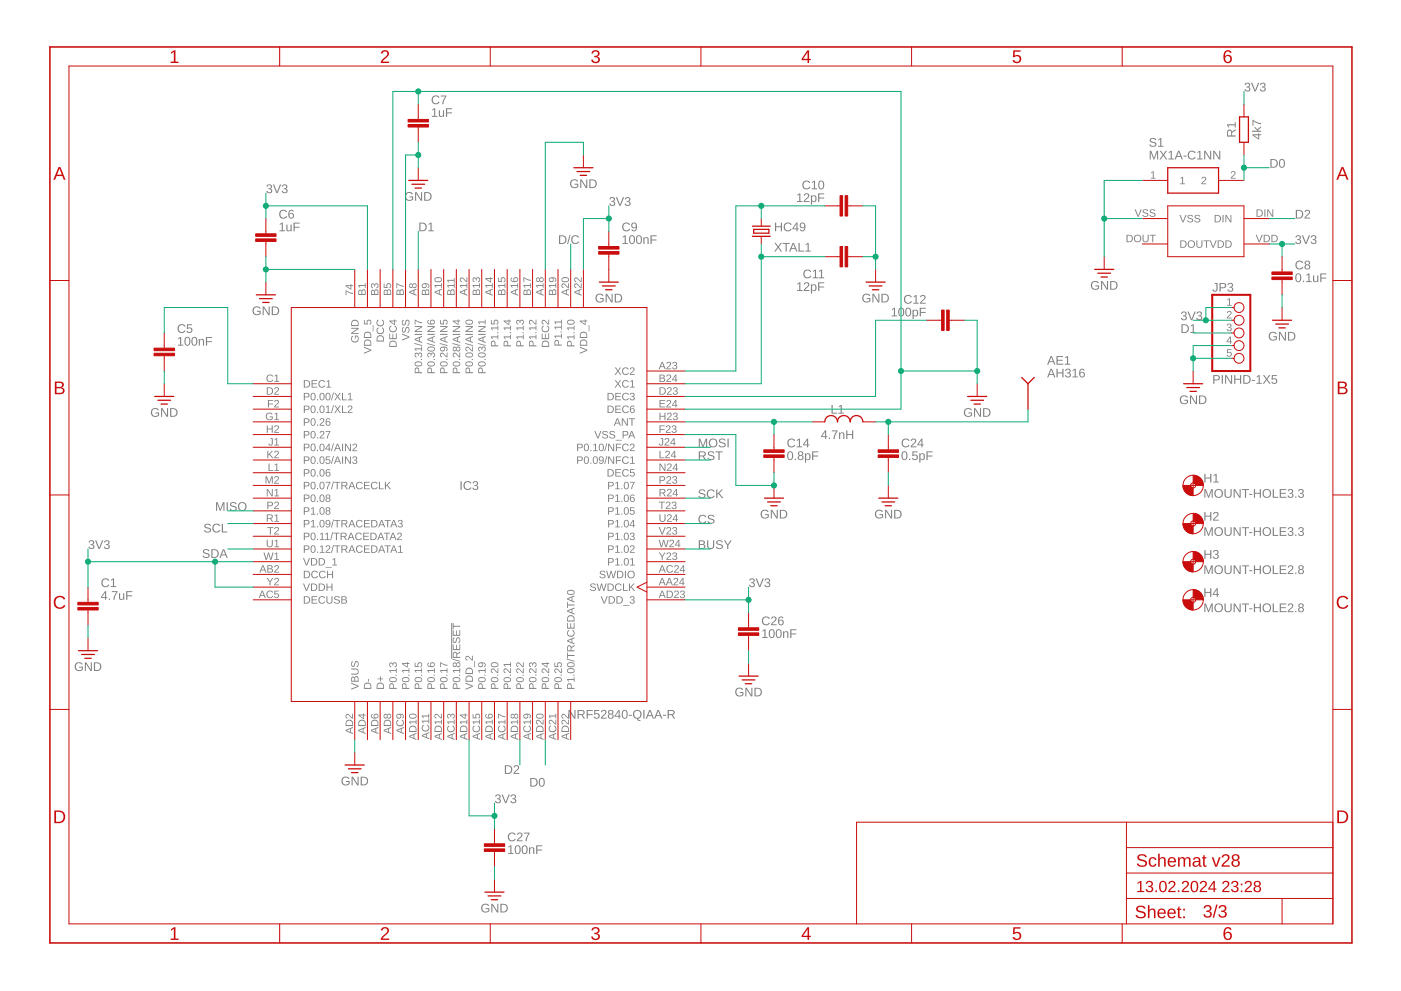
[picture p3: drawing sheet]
<svg xmlns="http://www.w3.org/2000/svg" width="420mm" height="297mm" viewBox="0 0 420 297" stroke-linecap="round" stroke-linejoin="round" font-family="sans-serif">
<g fill="#808080">
<path d="M327.5 84.6a1.35 1.35 0 0 1 2.1 .2l-.4 .1a1.04 1.04 0 0 0-1.5 0 1.04 1.04 0 0 0 .1 1.5 1.04 1.04 0 0 0 1.5-.1v-.5h-.8v-.3h1.1v.9a1.42 1.42 0 0 1-2 .2 1.42 1.42 0 0 1-.1-2zM330.2 84.2h.4l1.4 2.3v-2.3h.3v2.6h-.4l-1.4-2.2v2.2h-.3zM332.9 84.2h.9a1.3 1.3 0 0 1 1.4 1.3 1.3 1.3 0 0 1-1.3 1.3h-1zM333.3 84.5v2.1h.6a1.07 1.07 0 0 0 .9-1.4 1.07 1.07 0 0 0-1.5-.7z"/>
<path d="M375.6 40.2h1.8v-.3h.2v.3h.6v.4h-.6v1.2h-.2l-1.8-1.2zM376 40.6l1.4 .9v-.9zM376.2 37.9l.9 .8 1.1-.8v.4l-.9 .6 .2 .3h.7v.3h-2.7v-.3h1.7l-1-.9zM375.6 36l1.7 .7 .9 .2v.3l-1-.2-1.3-.7v1.4h-.3z"/>
<path d="M354.2 118.8a1.35 1.35 0 0 1 2 .3l-.3 .1a1.04 1.04 0 0 0-1.5 0 1.04 1.04 0 0 0 .1 1.5 1.04 1.04 0 0 0 1.5-.1v-.5h-.8v-.3h1.1v.9a1.42 1.42 0 0 1-2 .2 1.42 1.42 0 0 1-.1-2.1zM356.9 118.5h.4l1.4 2.3v-2.3h.3v2.6h-.4l-1.4-2.2v2.2h-.3zM359.6 118.5h.8a1.3 1.3 0 0 1 1.4 1.3 1.3 1.3 0 0 1-1.2 1.3h-1zM359.9 118.8v2h.6a1.07 1.07 0 0 0 .9-1.3 1.07 1.07 0 0 0-1.5-.7z"/>
<path d="M361.2 146.6h.4l.8 2.2 .8-2.2h.5v2.6h-.3v-2.3l-.8 2.3h-.3l-.8-2.3v2.3h-.3zM364.1 147.9a1.35 1.35 0 0 1 2.7 0 1.35 1.35 0 0 1-2.7 0zM364.8 147.1a1.05 1.05 0 0 0 .1 1.7 1.05 1.05 0 0 0 1.6-.6 1.05 1.05 0 0 0-1-1.3zM367.2 146.6h.4v1.6a.72 .72 0 0 0 .7 .7 .72 .72 0 0 0 .7-.7v-1.6h.4v1.6a1.07 1.07 0 0 1-1.1 1 1.07 1.07 0 0 1-1.1-.9zM370 146.6h.4l1.4 2.2v-2.2h.3v2.6h-.4l-1.4-2.2v2.2h-.3zM372.5 146.6h2.1v.3h-.9v2.3h-.3v-2.3h-.9zM374.6 148h1v.3h-1zM376 146.6h.4v1.1h1.4v-1.1h.3v2.6h-.3v-1.2h-1.4v1.2h-.4zM378.5 147.9a1.35 1.35 0 0 1 2.7 0 1.35 1.35 0 0 1-2.7 0zM379.2 147.1a1.05 1.05 0 0 0 .2 1.7 1.05 1.05 0 0 0 1.5-.6 1.05 1.05 0 0 0-1-1.3zM381.7 146.6h.3v2.3h1.3v.3h-1.6zM383.8 146.6h2v.3h-1.7v.8h1.5v.3h-1.5v.9h1.7v.3h-2zM386.4 146.7a.75 .75 0 0 1 1.2 0 .75 .75 0 0 1-.3 1.2 .74 .74 0 0 1 .6 1 .74 .74 0 0 1-1.1 .3l-.6-.5-.1-.2h.4a.53 .53 0 0 0 .7 .5 .53 .53 0 0 0 .2-.9l-.6-.1v-.3a.5 .5 0 0 0 .7-.2 .5 .5 0 0 0-.4-.7 .5 .5 0 0 0-.6 .5l-.3-.1zM388.4 148.8h.4v.4h-.4zM389.6 146.7a.75 .75 0 0 1 1.2 0 .75 .75 0 0 1-.4 1.2 .74 .74 0 0 1 .6 1 .74 .74 0 0 1-1.1 .3l-.6-.5v-.2h.3a.53 .53 0 0 0 .7 .5 .53 .53 0 0 0 .3-.9l-.7-.1v-.3a.5 .5 0 0 0 .7-.2 .5 .5 0 0 0-.3-.7 .5 .5 0 0 0-.6 .5l-.4-.1z"/>
<path d="M361.2 158h.4l.8 2.2 .8-2.2h.5v2.6h-.3v-2.3l-.8 2.3h-.3l-.8-2.3v2.3h-.3zM364.1 159.3a1.35 1.35 0 0 1 2.7 0 1.35 1.35 0 0 1-2.7 0zM364.8 158.6a1.05 1.05 0 0 0 .1 1.6 1.05 1.05 0 0 0 1.6-.6 1.05 1.05 0 0 0-1-1.3zM367.2 158h.4v1.7a.72 .72 0 0 0 .7 .7 .72 .72 0 0 0 .7-.8v-1.6h.4v1.7a1.07 1.07 0 0 1-1.1 1 1.07 1.07 0 0 1-1.1-1zM370 158h.4l1.4 2.3v-2.3h.3v2.6h-.4l-1.4-2.2v2.2h-.3zM372.5 158h2.1v.3h-.9v2.3h-.3v-2.3h-.9zM374.6 159.5h1v.3h-1zM376 158h.4v1.1h1.4v-1.1h.3v2.6h-.3v-1.2h-1.4v1.2h-.4zM378.5 159.3a1.35 1.35 0 0 1 2.7 0 1.35 1.35 0 0 1-2.7 0zM379.2 158.6a1.05 1.05 0 0 0 .2 1.6 1.05 1.05 0 0 0 1.5-.6 1.05 1.05 0 0 0-1-1.3zM381.7 158h.3v2.3h1.3v.3h-1.6zM383.8 158h2v.3h-1.7v.9h1.5v.2h-1.5v.9h1.7v.3h-2zM386.4 158.2a.75 .75 0 0 1 1.2-.1 .75 .75 0 0 1-.3 1.2 .74 .74 0 0 1 .6 1 .74 .74 0 0 1-1.1 .3l-.6-.4-.1-.2 .4-.1a.53 .53 0 0 0 .7 .5 .53 .53 0 0 0 .2-.8l-.6-.1v-.3a.5 .5 0 0 0 .7-.3 .5 .5 0 0 0-.4-.7 .5 .5 0 0 0-.6 .5h-.3zM388.4 160.2h.4v.4h-.4zM389.6 158.2a.75 .75 0 0 1 1.2-.1 .75 .75 0 0 1-.4 1.2 .74 .74 0 0 1 .6 1 .74 .74 0 0 1-1.1 .3l-.6-.4v-.2l.3-.1a.53 .53 0 0 0 .7 .5 .53 .53 0 0 0 .3-.8l-.7-.1v-.3a.5 .5 0 0 0 .7-.3 .5 .5 0 0 0-.3-.7 .5 .5 0 0 0-.6 .5h-.4z"/>
<path d="M170.5 212.8h.4l1.4 2.2v-2.2h.3v2.6h-.4l-1.4-2.2v2.2h-.3zM173.2 212.8h1.2a.75 .75 0 0 1 .9 .6 .75 .75 0 0 1-.6 .9l.7 1.1h-.4l-.6-1.1h-.8v1.1h-.4zM173.6 213.1v1h.8a.49 .49 0 0 0 .6-.5 .49 .49 0 0 0-.6-.5zM175.9 212.8h1.9v.3h-1.5v1h1.4v.3h-1.4v1h-.4zM178.2 212.8h1.5v.3h-1.2v.8a.89 .89 0 0 1 1.3 .4 .89 .89 0 0 1-.6 1.2 .89 .89 0 0 1-1.1-.7h.3a.58 .58 0 0 0 .9 .2 .58 .58 0 0 0 .1-.8 .58 .58 0 0 0-.9 0h-.4zM180.5 213a.84 .84 0 0 1 1.3 .1 .84 .84 0 0 1-.5 1.3l-.7 .7h1.3v.3h-1.7l.2-.5 .6-.7a.56 .56 0 0 0 .5-.7 .56 .56 0 0 0-.9-.2v.2h-.4zM182.6 213a.74 .74 0 0 1 1.1-.1 .74 .74 0 0 1-.2 1.1 .8 .8 0 0 1 .4 1.2 .8 .8 0 0 1-1.2 .2 .69 .69 0 0 1-.4-.7 .69 .69 0 0 1 .5-.7l-.4-.4zM182.7 213.5a.48 .48 0 0 0 .9 0 .48 .48 0 0 0-.9 0zM182.6 214.7a.55 .55 0 0 0 1.1 0 .55 .55 0 0 0-1.1 0zM185.5 212.8h.3v1.8h.4v.2h-.4v.6h-.3v-.6h-1.2zM185.5 213.2l-.9 1.4h.9zM186.8 212.9a1.07 1.07 0 0 1 1.3 .3 1.07 1.07 0 0 1 .1 1.2 .94 .94 0 0 1-1.1 1 .94 .94 0 0 1-.6-1.3zM187 213.2a1.4 1.4 0 0 0 .4 2 1.29 1.29 0 0 0 0-2.2zM188.6 214.3h.9v.3h-.9zM190.2 213.1a1.35 1.35 0 0 1 2.1 .4 1.35 1.35 0 0 1-.9 1.9l.2 .4h.5v.3a.79 .79 0 0 1-1.1-.7 1.36 1.36 0 0 1-1.1-.9 1.36 1.36 0 0 1 .3-1.4zM190.4 213.3a1.05 1.05 0 0 0 .2 1.7 1.05 1.05 0 0 0 1.5-.6 1.05 1.05 0 0 0-1-1.3zM192.9 212.8h.4v2.6h-.4zM194.7 212.8h.4l1 2.6h-.3l-.3-.8h-1.2l-.3 .8h-.4zM194.9 213.1l-.5 1.3h1zM197.2 212.8h.4l1 2.6h-.3l-.3-.8h-1.2l-.3 .8h-.3zM197.4 213.1l-.5 1.3h1zM198.8 214.3h.9v.3h-.9zM200.2 212.8h1.2a.75 .75 0 0 1 .9 .6 .75 .75 0 0 1-.6 .9l.8 1.1h-.4l-.7-1.1h-.8v1.1h-.4zM200.6 213.1v1h.8a.49 .49 0 0 0 .6-.5 .49 .49 0 0 0-.6-.5z"/>
<path d="M31.5 177.2h.3v1.7h.4v.3h-.4v.6h-.3v-.6h-1.2zM31.5 177.6l-.9 1.3h.9zM32.6 179.4h.4v.4h-.4zM33.5 177.2h1.8l-.8 1.7-.1 .9h-.4l.1-.5 .8-1.8h-1.4zM35.7 177.8h.3v1.3a.48 .48 0 0 0 .6 .5 .48 .48 0 0 0 .3-.7v-1.1h.4v2h-.3v-.4a.67 .67 0 0 1-.8 .4 .67 .67 0 0 1-.5-.7zM37.8 177.2h1.9v.3h-1.5v.9h1.4v.3h-1.4v1.1h-.4z"/>
<path d="M22.7 198.8a1.35 1.35 0 0 1 2.1 .3l-.3 .1a1.04 1.04 0 0 0-1.5 0 1.04 1.04 0 0 0 0 1.5 1.04 1.04 0 0 0 1.5-.1v-.5h-.7v-.3h1.1v.9a1.42 1.42 0 0 1-2.1 .2 1.42 1.42 0 0 1-.1-2.1zM25.4 198.5h.5l1.4 2.2-.1-2.2h.3v2.6h-.4l-1.4-2.2 .1 2.2h-.4zM28.2 198.5h.8a1.3 1.3 0 0 1 1.4 1.3 1.3 1.3 0 0 1-1.3 1.3h-.9zM28.5 198.8v2h.6a1.07 1.07 0 0 0 .9-1.3 1.07 1.07 0 0 0-1.5-.7z"/>
<path d="M53.4 101.4l.9-.4v2.3h.7v.3h-1.7v-.3h.7v-2l-.6 .4zM55.7 101.1a1.07 1.07 0 0 1 1.2 .3 1.07 1.07 0 0 1 .2 1.2 .94 .94 0 0 1-1.1 1 .94 .94 0 0 1-.7-1.3zM55.9 101.3a1.4 1.4 0 0 0 .3 2.1 1.29 1.29 0 0 0 0-2.2zM57.8 101.1a1.07 1.07 0 0 1 1.2 .3 1.07 1.07 0 0 1 .2 1.2 .94 .94 0 0 1-1.1 1 .94 .94 0 0 1-.7-1.3zM58 101.3a1.4 1.4 0 0 0 .3 2.1 1.29 1.29 0 0 0 0-2.2zM59.6 101.6h.3v.4a.67 .67 0 0 1 .8-.4 .67 .67 0 0 1 .5 .7v1.3h-.3v-1.3a.48 .48 0 0 0-.6-.5 .48 .48 0 0 0-.4 .6v1.2h-.3zM61.7 101h1.9v.3h-1.5v1h1.4v.2h-1.4v1.1h-.4z"/>
<path d="M45.6 122.6a1.35 1.35 0 0 1 2.1 .3l-.4 .1a1.04 1.04 0 0 0-1.5 0 1.04 1.04 0 0 0 .1 1.5 1.04 1.04 0 0 0 1.5-.1v-.5h-.8v-.3h1.1v.9a1.42 1.42 0 0 1-2 .2 1.42 1.42 0 0 1-.1-2.1zM48.3 122.3h.4l1.4 2.3v-2.3h.3v2.6h-.4l-1.4-2.2v2.2h-.3zM51 122.3h.9a1.3 1.3 0 0 1 1.4 1.3 1.3 1.3 0 0 1-1.3 1.3h-1zM51.4 122.6v2.1h.5a1.07 1.07 0 0 0 1-1.4 1.07 1.07 0 0 0-1.5-.7z"/>
<path d="M76.1 92.2a1.35 1.35 0 0 1 2 .2l-.3 .1a1.04 1.04 0 0 0-1.5 .1 1.04 1.04 0 0 0 .1 1.4 1.04 1.04 0 0 0 1.5-.1v-.4h-.8v-.3h1.1v.9a1.42 1.42 0 0 1-2 .1 1.42 1.42 0 0 1-.1-2zM78.8 91.9h.4l1.4 2.2v-2.2h.3v2.6h-.4l-1.4-2.2v2.2h-.3zM81.5 91.9h.9a1.3 1.3 0 0 1 1.3 1.2 1.3 1.3 0 0 1-1.2 1.4h-1zM81.8 92.1v2.1h.6a1.07 1.07 0 0 0 .9-1.4 1.07 1.07 0 0 0-1.5-.7z"/>
<path d="M83.9 67.1l.9-.4v2.3h.6v.3h-1.6v-.3h.7v-2l-.6 .5zM85.9 67.3h.3v1.3a.48 .48 0 0 0 .5 .5 .48 .48 0 0 0 .4-.6v-1.2h.4v2h-.3l-.1-.3a.67 .67 0 0 1-.7 .3 .67 .67 0 0 1-.5-.6zM88 66.7h1.9v.3h-1.5v1h1.4v.3h-1.4v1h-.4z"/>
<path d="M121.8 57.9a1.35 1.35 0 0 1 2 .3l-.3 .1a1.04 1.04 0 0 0-1.5 0 1.04 1.04 0 0 0 .1 1.5 1.04 1.04 0 0 0 1.5-.2v-.4h-.8v-.3h1.1v.9a1.42 1.42 0 0 1-2 .1 1.42 1.42 0 0 1-.1-2zM124.5 57.6h.4l1.4 2.2v-2.2h.3v2.6h-.4l-1.4-2.2v2.2h-.3zM127.2 57.6h.9a1.3 1.3 0 0 1 1.3 1.2 1.3 1.3 0 0 1-1.2 1.4h-1zM127.6 57.9v2h.5a1.07 1.07 0 0 0 1-1.4 1.07 1.07 0 0 0-1.5-.6z"/>
<path d="M129.6 32.9l.9-.5v2.4h.7v.2h-1.7v-.2h.7v-2l-.6 .4zM131.6 33h.3v1.3a.48 .48 0 0 0 .6 .5 .48 .48 0 0 0 .3-.6v-1.2h.4v2h-.3v-.3a.67 .67 0 0 1-.8 .3 .67 .67 0 0 1-.5-.6zM133.8 32.4h1.8v.3h-1.5v1h1.4v.3h-1.4v1h-.3z"/>
<path d="M171.3 54.1a1.35 1.35 0 0 1 2.1 .2l-.4 .1a1.04 1.04 0 0 0-1.5 .1 1.04 1.04 0 0 0 .1 1.5 1.04 1.04 0 0 0 1.5-.2v-.4h-.8v-.3h1.1v.9a1.42 1.42 0 0 1-2 .1 1.42 1.42 0 0 1-.1-2zM174 53.8h.4l1.4 2.2v-2.2h.3v2.6h-.4l-1.4-2.2v2.2h-.3zM176.7 53.8h.9a1.3 1.3 0 0 1 1.4 1.2 1.3 1.3 0 0 1-1.3 1.4h-1zM177.1 54.1v2h.6a1.07 1.07 0 0 0 .9-1.4 1.07 1.07 0 0 0-1.5-.6z"/>
<path d="M178.9 88.4a1.35 1.35 0 0 1 2.1 .2l-.3 .1a1.04 1.04 0 0 0-1.5 0 1.04 1.04 0 0 0 0 1.5 1.04 1.04 0 0 0 1.5-.1v-.5h-.8v-.2h1.1v.8a1.42 1.42 0 0 1-2 .2 1.42 1.42 0 0 1-.1-2zM181.6 88.1h.4l1.4 2.2v-2.2h.3v2.5h-.4l-1.4-2.2v2.2h-.3zM184.4 88.1h.8a1.3 1.3 0 0 1 1.4 1.2 1.3 1.3 0 0 1-1.3 1.3h-.9zM184.7 88.3v2.1h.6a1.07 1.07 0 0 0 .9-1.4 1.07 1.07 0 0 0-1.5-.7z"/>
<path d="M186.8 71l.9-.5v2.3h.6v.3h-1.6v-.3h.6v-2l-.5 .5zM189 70.6a1.07 1.07 0 0 1 1.3 .3 1.07 1.07 0 0 1 .1 1.2 .94 .94 0 0 1-1.1 1.1 .94 .94 0 0 1-.7-1.4zM189.2 70.9a1.4 1.4 0 0 0 .3 2 1.29 1.29 0 0 0 0-2.1zM191.1 70.6a1.07 1.07 0 0 1 1.3 .3 1.07 1.07 0 0 1 .1 1.2 .94 .94 0 0 1-1.1 1.1 .94 .94 0 0 1-.7-1.4zM191.3 70.9a1.4 1.4 0 0 0 .3 2 1.29 1.29 0 0 0 0-2.1zM192.9 71.1h.3l.1 .4a.67 .67 0 0 1 .7-.4 .67 .67 0 0 1 .5 .7v1.3h-.3v-1.2a.48 .48 0 0 0-.5-.6 .48 .48 0 0 0-.4 .7v1.1h-.4zM195.1 70.5h1.8v.3h-1.5v1h1.5v.3h-1.5v1h-.3z"/>
<path d="M232.4 66.7h.4v1.1h1.4v-1.1h.3v2.6h-.3v-1.2h-1.4v1.2h-.4zM235.4 67a1.29 1.29 0 0 1 2 .3l-.4 .1a.95 .95 0 0 0-1.4 0 .95 .95 0 0 0 .1 1.4 .95 .95 0 0 0 1.4-.3l.3 .2a1.33 1.33 0 0 1-2 .4 1.33 1.33 0 0 1 0-2.1zM238.8 66.7h.4v1.8h.3v.2h-.3v.6h-.3v-.6h-1.3zM238.9 67.1l-1 1.4h1zM240 66.9a.95 .95 0 0 1 1.2 0 .95 .95 0 0 1 .4 1.1 .94 .94 0 0 1-.5 1.2 .94 .94 0 0 1-1.2-.4h.3a.55 .55 0 0 0 .7 .2 .55 .55 0 0 0 .3-.6v-.3a.83 .83 0 0 1-1.2 .1 .83 .83 0 0 1 0-1.3zM240.1 67.5a.57 .57 0 0 0 1.1 0 .57 .57 0 0 0-1.1 0z"/>
<path d="M239.1 58.4l.9-.4v2.3h.7v.3h-1.7v-.3h.7v-2l-.6 .4zM241.3 58.1a.84 .84 0 0 1 1.3 .2 .84 .84 0 0 1-.5 1.2l-.7 .8h1.4v.3h-1.8l.2-.5 .6-.7a.56 .56 0 0 0 .6-.8 .56 .56 0 0 0-1-.1v.1h-.3zM243.2 58.6h.3v.3a.76 .76 0 0 1 1-.3 .76 .76 0 0 1 .4 1 .81 .81 0 0 1-1 1l-.4-.4v1.1h-.3zM243.8 58.9l-.2 .4a.6 .6 0 0 0 0 .8 .6 .6 0 0 0 .9-.1 .72 .72 0 0 0 0-.8 .72 .72 0 0 0-.7-.3zM245.3 58h1.9v.3h-1.5v.9h1.4v.3h-1.4v1.1h-.4z"/>
<path d="M239.1 85l.9-.4v2.3h.7v.3h-1.7v-.3h.7v-2l-.6 .5zM241.3 84.8a.84 .84 0 0 1 1.3 .1 .84 .84 0 0 1-.5 1.3l-.7 .7h1.4v.3h-1.8l.2-.5 .6-.6a.56 .56 0 0 0 .6-.8 .56 .56 0 0 0-1-.2v.2h-.3zM243.2 85.2h.3v.4a.76 .76 0 0 1 1-.3 .76 .76 0 0 1 .4 .9 .81 .81 0 0 1-1 1l-.4-.3v1.1h-.3zM243.8 85.5l-.2 .4a.6 .6 0 0 0 0 .9 .6 .6 0 0 0 .9-.1 .72 .72 0 0 0 0-.9 .72 .72 0 0 0-.7-.3zM245.3 84.6h1.9v.3h-1.5v1h1.4v.3h-1.4v1h-.4z"/>
<path d="M258.9 88.4a1.35 1.35 0 0 1 2.1 .2l-.3 .1a1.04 1.04 0 0 0-1.5 0 1.04 1.04 0 0 0 0 1.5 1.04 1.04 0 0 0 1.5-.1v-.5h-.8v-.2h1.1v.8a1.42 1.42 0 0 1-2 .2 1.42 1.42 0 0 1-.1-2zM261.6 88.1h.4l1.4 2.2v-2.2h.3v2.5h-.4l-1.4-2.2v2.2h-.3zM264.4 88.1h.8a1.3 1.3 0 0 1 1.4 1.2 1.3 1.3 0 0 1-1.3 1.3h-.9zM264.7 88.3v2.1h.6a1.07 1.07 0 0 0 .9-1.4 1.07 1.07 0 0 0-1.5-.7z"/>
<path d="M267.5 92.7l.9-.5v2.4h.6v.2h-1.6v-.2h.7v-2l-.6 .4zM269.8 92.4a1.07 1.07 0 0 1 1.2 .2 1.07 1.07 0 0 1 .2 1.2 .94 .94 0 0 1-1.1 1.1 .94 .94 0 0 1-.7-1.4zM270 92.6a1.4 1.4 0 0 0 .3 2 1.29 1.29 0 0 0 0-2.1zM271.9 92.4a1.07 1.07 0 0 1 1.2 .2 1.07 1.07 0 0 1 .2 1.2 .94 .94 0 0 1-1.1 1.1 .94 .94 0 0 1-.7-1.4zM272 92.6a1.4 1.4 0 0 0 .4 2 1.29 1.29 0 0 0 0-2.1zM273.7 92.8h.3v.4a.76 .76 0 0 1 1-.3 .76 .76 0 0 1 .4 .9 .81 .81 0 0 1-1 1l-.4-.3v1.1h-.3zM274.2 93.2l-.2 .3a.6 .6 0 0 0 .1 .9 .6 .6 0 0 0 .9-.1 .72 .72 0 0 0 0-.8 .72 .72 0 0 0-.8-.3zM275.8 92.2h1.9v.3h-1.5v1h1.4v.3h-1.4v1h-.4z"/>
<path d="M289.4 122.6a1.35 1.35 0 0 1 2.1 .3l-.4 .1a1.04 1.04 0 0 0-1.5 0 1.04 1.04 0 0 0 .1 1.5 1.04 1.04 0 0 0 1.5-.1v-.5h-.8v-.3h1.1v.9a1.42 1.42 0 0 1-2 .2 1.42 1.42 0 0 1-.1-2.1zM292.1 122.3h.4l1.4 2.3v-2.3h.3v2.6h-.4l-1.4-2.2v2.2h-.3zM294.8 122.3h.9a1.3 1.3 0 0 1 1.4 1.3 1.3 1.3 0 0 1-1.3 1.3h-1zM295.2 122.6v2.1h.6a1.07 1.07 0 0 0 .9-1.4 1.07 1.07 0 0 0-1.5-.7z"/>
<path d="M236.5 135.4a1.07 1.07 0 0 1 1.2 .2 1.07 1.07 0 0 1 .2 1.3 .94 .94 0 0 1-1.1 1 .94 .94 0 0 1-.7-1.3zM236.6 135.6a1.4 1.4 0 0 0 .4 2.1 1.29 1.29 0 0 0 0-2.2zM238.4 137.5h.3v.4h-.3zM239.5 135.4a.74 .74 0 0 1 1.2 0 .74 .74 0 0 1-.2 1.1 .8 .8 0 0 1 .4 1.2 .8 .8 0 0 1-1.3 .1 .69 .69 0 0 1-.4-.7 .69 .69 0 0 1 .5-.6l-.4-.4zM239.6 135.9a.5 .5 0 0 0 1 0 .5 .5 0 0 0-1 0zM239.6 137.1a.53 .53 0 0 0 1 0 .53 .53 0 0 0-1 0zM241.4 135.9h.3v.3a.76 .76 0 0 1 1-.3 .76 .76 0 0 1 .4 1 .81 .81 0 0 1-1 1l-.4-.3v1.1h-.3zM242 136.2l-.2 .4a.6 .6 0 0 0 0 .9 .6 .6 0 0 0 .9-.2 .72 .72 0 0 0 0-.8 .72 .72 0 0 0-.7-.3zM243.6 135.3h1.8v.3h-1.5v.9h1.5v.3h-1.5v1.1h-.3z"/>
<path d="M228.4 153.1a1.35 1.35 0 0 1 2.1 .3l-.3 .1a1.04 1.04 0 0 0-1.5 0 1.04 1.04 0 0 0 .1 1.5 1.04 1.04 0 0 0 1.4-.1v-.5h-.7v-.3h1.1v.9a1.42 1.42 0 0 1-2.1 .2 1.42 1.42 0 0 1-.1-2.1zM231.2 152.8h.4l1.4 2.2-.1-2.2h.4v2.6h-.5l-1.3-2.2v2.2h-.3zM233.9 152.8h.8a1.3 1.3 0 0 1 1.4 1.3 1.3 1.3 0 0 1-1.3 1.3h-.9zM234.2 153.1v2h.6a1.07 1.07 0 0 0 .9-1.3 1.07 1.07 0 0 0-1.5-.7z"/>
<path d="M247.4 129h.4v1.8h.3v.2h-.3v.6h-.4v-.6h-1.2zM247.4 129.4l-.9 1.4h.9zM248.6 131.2h.3v.4h-.3zM249.5 129h1.7l-.8 1.7-.1 .9h-.3v-.5l.9-1.8h-1.4zM251.6 129.6h.3l.1 .3a.67 .67 0 0 1 .7-.3 .67 .67 0 0 1 .5 .7v1.3h-.3v-1.3a.48 .48 0 0 0-.5-.5 .48 .48 0 0 0-.4 .6v1.2h-.4zM253.8 129h.3v1.1h1.4v-1.1h.4v2.6h-.4v-1.2h-1.4v1.2h-.3z"/>
<path d="M270.7 135.4a1.07 1.07 0 0 1 1.3 .2 1.07 1.07 0 0 1 .1 1.3 .94 .94 0 0 1-1.1 1 .94 .94 0 0 1-.6-1.3zM270.9 135.6a1.4 1.4 0 0 0 .4 2.1 1.29 1.29 0 0 0 0-2.2zM272.6 137.5h.4v.4h-.4zM273.7 135.3h1.4v.3h-1.1l-.1 .8a.89 .89 0 0 1 1.3 .4 .89 .89 0 0 1-.6 1.2 .89 .89 0 0 1-1.1-.7h.3a.58 .58 0 0 0 .9 .2 .58 .58 0 0 0 .1-.9 .58 .58 0 0 0-.9 .1h-.3zM275.7 135.9h.3v.3a.76 .76 0 0 1 1-.3 .76 .76 0 0 1 .4 1 .81 .81 0 0 1-1 1l-.4-.3v1.1h-.3zM276.3 136.2l-.2 .4a.6 .6 0 0 0 0 .9 .6 .6 0 0 0 .9-.2 .72 .72 0 0 0 0-.8 .72 .72 0 0 0-.7-.3zM277.8 135.3h1.9v.3h-1.5v.9h1.4v.3h-1.4v1.1h-.4z"/>
<path d="M262.7 153.1a1.35 1.35 0 0 1 2.1 .3l-.3 .1a1.04 1.04 0 0 0-1.5 0 1.04 1.04 0 0 0 0 1.5 1.04 1.04 0 0 0 1.5-.1v-.5h-.7v-.3h1.1v.9a1.42 1.42 0 0 1-2.1 .2 1.42 1.42 0 0 1-.1-2.1zM265.4 152.8h.5l1.4 2.2-.1-2.2h.3v2.6h-.4l-1.4-2.2 .1 2.2h-.4zM268.2 152.8h.8a1.3 1.3 0 0 1 1.4 1.3 1.3 1.3 0 0 1-1.3 1.3h-.9zM268.5 153.1v2h.6a1.07 1.07 0 0 0 .9-1.3 1.07 1.07 0 0 0-1.5-.7z"/>
<path d="M228.7 189l.9-.4v2.3h.6v.3h-1.6v-.3h.6v-2l-.5 .5zM230.9 188.7a1.07 1.07 0 0 1 1.3 .3 1.07 1.07 0 0 1 .1 1.2 .94 .94 0 0 1-1.1 1 .94 .94 0 0 1-.7-1.3zM231.1 189a1.4 1.4 0 0 0 .3 2 1.29 1.29 0 0 0 0-2.1zM233 188.7a1.07 1.07 0 0 1 1.3 .3 1.07 1.07 0 0 1 .1 1.2 .94 .94 0 0 1-1.1 1 .94 .94 0 0 1-.7-1.3zM233.2 189a1.4 1.4 0 0 0 .3 2 1.29 1.29 0 0 0 0-2.1zM234.8 189.2h.3l.1 .4a.67 .67 0 0 1 .7-.4 .67 .67 0 0 1 .5 .7v1.3h-.3v-1.2a.48 .48 0 0 0-.5-.6 .48 .48 0 0 0-.4 .7v1.1h-.4zM237 188.6h1.8v.3h-1.5v1h1.5v.3h-1.5v1h-.3z"/>
<path d="M220.8 206.5a1.35 1.35 0 0 1 2.1 .2l-.3 .1a1.04 1.04 0 0 0-1.5 0 1.04 1.04 0 0 0 0 1.5 1.04 1.04 0 0 0 1.5-.1v-.5h-.8v-.3h1.1v.9a1.42 1.42 0 0 1-2 .2 1.42 1.42 0 0 1-.1-2zM223.5 206.1h.4l1.4 2.3v-2.3h.3v2.6h-.4l-1.4-2.2 .1 2.2h-.4zM226.3 206.1h.8a1.3 1.3 0 0 1 1.4 1.3 1.3 1.3 0 0 1-1.3 1.3h-.9zM226.6 206.4v2.1h.6a1.07 1.07 0 0 0 .9-1.4 1.07 1.07 0 0 0-1.5-.7z"/>
<path d="M152.5 253.8l.9-.4v2.3h.6v.3h-1.6v-.3h.7v-2l-.6 .4zM154.7 253.5a1.07 1.07 0 0 1 1.3 .2 1.07 1.07 0 0 1 .1 1.3 .94 .94 0 0 1-1.1 1 .94 .94 0 0 1-.6-1.3zM154.9 253.7a1.4 1.4 0 0 0 .4 2 1.29 1.29 0 0 0 0-2.1zM156.8 253.5a1.07 1.07 0 0 1 1.3 .2 1.07 1.07 0 0 1 .1 1.3 .94 .94 0 0 1-1.1 1 .94 .94 0 0 1-.7-1.3zM157 253.7a1.4 1.4 0 0 0 .3 2 1.29 1.29 0 0 0 .1-2.1zM158.6 254h.4v.3a.67 .67 0 0 1 .7-.3 .67 .67 0 0 1 .5 .6v1.4h-.3v-1.3a.48 .48 0 0 0-.5-.5 .48 .48 0 0 0-.4 .6v1.2h-.3zM160.8 253.4h1.8v.3h-1.5v.9h1.5v.3h-1.5v1.1h-.3z"/>
<path d="M144.6 271.2a1.35 1.35 0 0 1 2.1 .3l-.3 .1a1.04 1.04 0 0 0-1.5 0 1.04 1.04 0 0 0 0 1.5 1.04 1.04 0 0 0 1.5-.1v-.5h-.7v-.3h1.1v.9a1.42 1.42 0 0 1-2.1 .1 1.42 1.42 0 0 1-.1-2zM147.3 270.9h.5l1.4 2.2-.1-2.2h.4v2.6h-.5l-1.4-2.2 .1 2.2h-.4zM150.1 270.9h.8a1.3 1.3 0 0 1 1.4 1.2 1.3 1.3 0 0 1-1.3 1.4h-.9zM150.4 271.2v2h.6a1.07 1.07 0 0 0 .9-1.3 1.07 1.07 0 0 0-1.5-.7z"/>
<path d="M102.7 233.1a1.35 1.35 0 0 1 2.1 .3l-.3 .1a1.04 1.04 0 0 0-1.5 0 1.04 1.04 0 0 0 0 1.5 1.04 1.04 0 0 0 1.5-.1v-.5h-.7v-.3h1.1v.9a1.42 1.42 0 0 1-2.1 .1 1.42 1.42 0 0 1-.1-2zM105.4 232.8h.5l1.4 2.2-.1-2.2h.3v2.6h-.4l-1.4-2.2 .1 2.2h-.4zM108.2 232.8h.8a1.3 1.3 0 0 1 1.4 1.3 1.3 1.3 0 0 1-1.3 1.3h-.9zM108.5 233.1v2h.6a1.07 1.07 0 0 0 .9-1.3 1.07 1.07 0 0 0-1.5-.7z"/>
<path d="M315.1 110.5h.4l1 2.6h-.3l-.3-.7h-1.2l-.3 .7h-.4zM315.3 110.8l-.5 1.3h1zM316.8 110.5h.4v1.1h1.4v-1.1h.3v2.6h-.3v-1.2h-1.4v1.2h-.4zM319.7 110.7a.75 .75 0 0 1 1.2-.1 .75 .75 0 0 1-.3 1.2 .74 .74 0 0 1 .5 1 .74 .74 0 0 1-1 .3l-.7-.4v-.2l.3-.1a.53 .53 0 0 0 .7 .5 .53 .53 0 0 0 .3-.8l-.7-.2v-.2a.5 .5 0 0 0 .7-.3 .5 .5 0 0 0-.3-.7 .5 .5 0 0 0-.6 .5h-.4zM321.7 111l.9-.5v2.3h.7v.3h-1.7v-.3h.7v-2l-.6 .5zM324.1 110.7l.7-.2 .5 .5-.3 .1a.54 .54 0 0 0-.7-.3 .54 .54 0 0 0-.3 .7v.3a.85 .85 0 0 1 1.3 .2 .85 .85 0 0 1-.5 1.2 .85 .85 0 0 1-1.1-.8v-1.1zM323.9 112.3a.57 .57 0 0 0 1.1 0 .57 .57 0 0 0-1.1 0z"/>
<path d="M363.8 112.4h1.1a.8 .8 0 0 1 1 .8 .8 .8 0 0 1-.9 .8h-.8v1h-.4zM364.2 112.7v1h1l.3-.3-.3-.6zM366.4 112.4h.3v2.6h-.3zM367.4 112.4h.4l1.4 2.3v-2.3h.3v2.6h-.4l-1.4-2.2v2.2h-.3zM370.1 112.4h.4v1.1h1.4v-1.1h.3v2.6h-.3v-1.2h-1.4v1.2h-.4zM372.8 112.4h.9a1.3 1.3 0 0 1 1.4 1.3 1.3 1.3 0 0 1-1.3 1.3h-1zM373.2 112.7v2h.6a1.07 1.07 0 0 0 .9-1.3 1.07 1.07 0 0 0-1.5-.7zM375.4 113.9h.9v.3h-.9zM376.9 112.9l.9-.5v2.3h.6v.3h-1.6v-.3h.7v-1.9l-.6 .4zM378.8 112.4h.4l.7 1.1 .7-1.1h.4l-.9 1.3 .9 1.3h-.3l-.8-1.1-.8 1.1h-.4l1-1.3zM381.4 112.4h1.5v.3h-1.2v.8a.89 .89 0 0 1 1.3 .4 .89 .89 0 0 1-.6 1.3 .89 .89 0 0 1-1.1-.8h.3a.58 .58 0 0 0 .9 .3 .58 .58 0 0 0 .1-.9 .58 .58 0 0 0-.9 0h-.4z"/>
<path d="M344.8 45.2h.5l.8 2.2 .8-2.2h.4v2.6h-.3v-2.3l-.8 2.3h-.3l-.8-2.3v2.3h-.3zM347.8 45.2h.4l.7 1 .7-1h.4l-.9 1.2 1 1.4h-.4l-.8-1.1-.8 1.1h-.4l1-1.4zM350.5 45.6l.9-.4v2.3h.7v.3h-1.7v-.3h.7v-2l-.6 .4zM353.3 45.2h.4l1 2.6h-.3l-.3-.8h-1.2l-.3 .8h-.4zM353.5 45.5l-.5 1.3h1zM354.9 46.6h.9v.3h-.9zM356.5 45.5a1.29 1.29 0 0 1 2.1 .3l-.4 .1a.95 .95 0 0 0-1.4-.1 .95 .95 0 0 0 .1 1.5 .95 .95 0 0 0 1.4-.3l.3 .1a1.33 1.33 0 0 1-2 .4 1.33 1.33 0 0 1-.1-2zM359.1 45.6l.9-.4v2.3h.6v.3h-1.6v-.3h.7v-2l-.6 .4zM361.1 45.2h.4l1.4 2.2v-2.2h.3v2.6h-.4l-1.4-2.2v2.2h-.3zM363.8 45.2h.5l1.4 2.2-.1-2.2h.4v2.6h-.5l-1.4-2.2 .1 2.2h-.4z"/>
<path d="M361.2 169.5h.4l.8 2.2 .8-2.2h.5v2.6h-.3v-2.3l-.8 2.3h-.3l-.8-2.3v2.3h-.3zM364.1 170.8a1.35 1.35 0 0 1 2.7 0 1.35 1.35 0 0 1-2.7 0zM364.8 170a1.05 1.05 0 0 0 .1 1.7 1.05 1.05 0 0 0 1.6-.7 1.05 1.05 0 0 0-1-1.3zM367.2 169.5h.4v1.6a.72 .72 0 0 0 .7 .7 .72 .72 0 0 0 .7-.7v-1.6h.4v1.6a1.07 1.07 0 0 1-1.1 1 1.07 1.07 0 0 1-1.1-1zM370 169.5h.4l1.4 2.2v-2.2h.3v2.6h-.4l-1.4-2.3v2.3h-.3zM372.5 169.5h2.1v.2h-.9v2.4h-.3v-2.4h-.9zM374.6 170.9h1v.3h-1zM376 169.5h.4v1.1h1.4v-1.1h.3v2.6h-.3v-1.2h-1.4v1.2h-.4zM378.5 170.8a1.35 1.35 0 0 1 2.7 0 1.35 1.35 0 0 1-2.7 0zM379.2 170a1.05 1.05 0 0 0 .2 1.7 1.05 1.05 0 0 0 1.5-.7 1.05 1.05 0 0 0-1-1.3zM381.7 169.5h.3v2.3h1.3v.3h-1.6zM383.8 169.5h2v.2h-1.7v.9h1.5v.3h-1.5v.9h1.7v.3h-2zM386.5 169.6a.84 .84 0 0 1 1.3 .2 .84 .84 0 0 1-.5 1.2l-.8 .8h1.4v.3h-1.7l.1-.5 .7-.7a.56 .56 0 0 0 .5-.8 .56 .56 0 0 0-.9-.2l-.1 .2h-.3zM388.4 171.7h.4v.4h-.4zM389.6 169.6a.74 .74 0 0 1 1.1-.1 .74 .74 0 0 1-.2 1.2 .8 .8 0 0 1 .4 1.2 .8 .8 0 0 1-1.2 .1 .69 .69 0 0 1-.4-.7 .69 .69 0 0 1 .5-.6l-.4-.4zM389.7 170.1a.5 .5 0 0 0 1 0 .5 .5 0 0 0-1 0zM389.7 171.3a.53 .53 0 0 0 1 0 .53 .53 0 0 0-1 0z"/>
<path d="M361.2 180.9h.4l.8 2.2 .8-2.2h.5v2.6h-.3v-2.3l-.8 2.3h-.3l-.8-2.3v2.3h-.3zM364.1 182.2a1.35 1.35 0 0 1 2.7 0 1.35 1.35 0 0 1-2.7 0zM364.8 181.4a1.05 1.05 0 0 0 .1 1.7 1.05 1.05 0 0 0 1.6-.6 1.05 1.05 0 0 0-1-1.4zM367.2 180.9h.4v1.6a.72 .72 0 0 0 .7 .7 .72 .72 0 0 0 .7-.7v-1.6h.4v1.6a1.07 1.07 0 0 1-1.1 1 1.07 1.07 0 0 1-1.1-1zM370 180.9h.4l1.4 2.2v-2.2h.3v2.6h-.4l-1.4-2.2v2.2h-.3zM372.5 180.9h2.1v.3h-.9v2.3h-.3v-2.3h-.9zM374.6 182.3h1v.3h-1zM376 180.9h.4v1.1h1.4v-1.1h.3v2.6h-.3v-1.2h-1.4v1.2h-.4zM378.5 182.2a1.35 1.35 0 0 1 2.7 0 1.35 1.35 0 0 1-2.7 0zM379.2 181.4a1.05 1.05 0 0 0 .2 1.7 1.05 1.05 0 0 0 1.5-.6 1.05 1.05 0 0 0-1-1.4zM381.7 180.9h.3v2.3h1.3v.3h-1.6zM383.8 180.9h2v.3h-1.7v.8h1.5v.3h-1.5v.9h1.7v.3h-2zM386.5 181a.84 .84 0 0 1 1.3 .2 .84 .84 0 0 1-.5 1.2l-.8 .8h1.4v.3h-1.7l.1-.5 .7-.7a.56 .56 0 0 0 .5-.8 .56 .56 0 0 0-.9-.1l-.1 .2-.3-.1zM388.4 183.1h.4v.4h-.4zM389.6 181a.74 .74 0 0 1 1.1 0 .74 .74 0 0 1-.2 1.1 .8 .8 0 0 1 .4 1.2 .8 .8 0 0 1-1.2 .1 .69 .69 0 0 1-.4-.7 .69 .69 0 0 1 .5-.6l-.4-.4zM389.7 181.5a.5 .5 0 0 0 1 0 .5 .5 0 0 0-1 0zM389.7 182.7a.53 .53 0 0 0 1 0 .53 .53 0 0 0-1 0z"/>
<path d="M388.8 82.1a1.07 1.07 0 0 1 1.3 .2 1.07 1.07 0 0 1 .1 1.3 .94 .94 0 0 1-1.1 1 .94 .94 0 0 1-.7-1.3zM389 82.3a1.4 1.4 0 0 0 .3 2 1.29 1.29 0 0 0 .1-2.1zM390.7 84.2h.4v.4h-.4zM391.8 82.4l.9-.4v2.3h.7v.3h-1.7v-.3h.7v-2l-.6 .4zM393.8 82.6h.3v1.2a.48 .48 0 0 0 .5 .6 .48 .48 0 0 0 .4-.7v-1.1h.4v2h-.3v-.4a.67 .67 0 0 1-.8 .4 .67 .67 0 0 1-.5-.7zM395.9 82h1.9v.2h-1.5v1h1.4v.3h-1.4v1.1h-.4z"/>
<path d="M380.8 99.8a1.35 1.35 0 0 1 2.1 .3l-.3 .1a1.04 1.04 0 0 0-1.5 0 1.04 1.04 0 0 0 0 1.5 1.04 1.04 0 0 0 1.5-.2v-.4h-.8v-.3h1.1v.9a1.42 1.42 0 0 1-2 .1 1.42 1.42 0 0 1-.1-2zM383.5 99.5h.4l1.4 2.2v-2.2h.3v2.6h-.4l-1.4-2.2 .1 2.2h-.4zM386.3 99.5h.8a1.3 1.3 0 0 1 1.4 1.2 1.3 1.3 0 0 1-1.3 1.4h-.9zM386.6 99.8v2h.6a1.07 1.07 0 0 0 .9-1.4 1.07 1.07 0 0 0-1.5-.6z"/>
<path d="M368.2 39a.74 .74 0 0 1 .8-.2 .74 .74 0 0 1 .5 .6l1.1-.7v.4l-1.1 .7v.8h1.1v.3h-2.6zM368.4 39.3l-.1 1.3h.9l-.1-1.3-.4-.1zM368 37.3h2.3v-.7h.3v1.6h-.3v-.6h-2l.4 .6h-.3z"/>
<path d="M361.2 142h.3v1.1h1.4v-1.1h.4v2.6h-.4v-1.2h-1.4v1.2h-.3zM364 142.5l.9-.5v2.3h.6v.3h-1.6v-.3h.6v-1.9l-.5 .4z"/>
<path d="M361.2 153.5h.3v1.1h1.4v-1.1h.4v2.6h-.4v-1.2h-1.4v1.2h-.3zM364.1 153.6a.84 .84 0 0 1 1.3 .2 .84 .84 0 0 1-.5 1.2l-.8 .8h1.4v.3h-1.7l.1-.5 .7-.7a.56 .56 0 0 0 .5-.8 .56 .56 0 0 0-.9-.2l-.1 .2h-.3z"/>
<path d="M138.1 144.2h.4v2.6h-.4zM139.3 144.6a1.29 1.29 0 0 1 2.1 .2l-.4 .2a.95 .95 0 0 0-1.4-.1 .95 .95 0 0 0 .1 1.4 .95 .95 0 0 0 1.4-.3l.3 .2a1.33 1.33 0 0 1-2 .4 1.33 1.33 0 0 1-.1-2zM142 144.4a.75 .75 0 0 1 1.2-.1 .75 .75 0 0 1-.4 1.2 .74 .74 0 0 1 .6 1 .74 .74 0 0 1-1.1 .4l-.6-.5v-.2l.3-.1a.53 .53 0 0 0 .7 .5 .53 .53 0 0 0 .2-.8l-.6-.1v-.3a.5 .5 0 0 0 .7-.3 .5 .5 0 0 0-.3-.7 .5 .5 0 0 0-.7 .5h-.3z"/>
<path d="M91.1 117.8h.9a.68 .68 0 0 1 .8 .6 .68 .68 0 0 1-.7 .7h-.7v.9h-.3zM91.4 118v.9l.9-.1a.45 .45 0 0 0 0-.7zM93.5 117.9a.83 .83 0 0 1 .9 0 .83 .83 0 0 1 .3 1 .83 .83 0 0 1-.8 1.1 .83 .83 0 0 1-.8-1.1zM93.6 118.1l-.1 .1a.95 .95 0 0 0 .5 1.6 1.21 1.21 0 0 0-.1-1.8zM95.1 119.6h.3v.4h-.3zM96.1 117.9a.83 .83 0 0 1 1 0 .83 .83 0 0 1 .2 1 .83 .83 0 0 1-.7 1.1 .83 .83 0 0 1-.8-1.1zM96.3 118.1l-.1 .1a.95 .95 0 0 0 .5 1.6 1.21 1.21 0 0 0-.1-1.8zM97.9 117.9a.83 .83 0 0 1 1 0 .83 .83 0 0 1 .2 1 .83 .83 0 0 1-.7 1.1 .83 .83 0 0 1-.8-1.1zM98.1 118.1l-.1 .1a.95 .95 0 0 0 .5 1.6 1.21 1.21 0 0 0-.1-1.8zM99.9 117.6h.3l-.7 2.4h-.2zM100.3 117.8h.3l.6 .8 .6-.8h.4l-.8 1 .8 1.2h-.3l-.7-1-.6 1h-.4l.9-1.2zM102.6 117.8h.3v1.9h1.1v.3h-1.4zM104.4 118.1l.8-.3v1.9h.5v.3h-1.4v-.3h.6v-1.7l-.5 .4z"/>
<path d="M80 116.1h.7a1.11 1.11 0 0 1 1.2 1 1.11 1.11 0 0 1-1.1 1.2h-.8zM80.3 116.3v1.8a.94 .94 0 0 0 1.3-.9 .94 .94 0 0 0-1.3-.9zM82.5 116.2a.72 .72 0 0 1 1.1 .2 .72 .72 0 0 1-.4 1l-.7 .7h1.2v.2h-1.5l.7-1a.48 .48 0 0 0 .5-.7 .48 .48 0 0 0-.8-.1l-.4 .1z"/>
<path d="M91.1 121.6h.9a.68 .68 0 0 1 .8 .6 .68 .68 0 0 1-.7 .7h-.7v.9h-.3zM91.4 121.8v.9l.9-.1a.45 .45 0 0 0 0-.7zM93.5 121.7a.83 .83 0 0 1 .9 0 .83 .83 0 0 1 .3 1 .83 .83 0 0 1-.8 1.1 .83 .83 0 0 1-.8-1.1zM93.6 121.9l-.1 .1a.95 .95 0 0 0 .5 1.6 1.21 1.21 0 0 0-.1-1.8zM95.1 123.4h.3v.4h-.3zM96.1 121.7a.83 .83 0 0 1 1 0 .83 .83 0 0 1 .2 1 .83 .83 0 0 1-.7 1.1 .83 .83 0 0 1-.8-1.1zM96.3 121.9l-.1 .1a.95 .95 0 0 0 .5 1.6 1.21 1.21 0 0 0-.1-1.8zM97.8 121.9l.8-.3v1.9h.5v.3h-1.4v-.3h.6v-1.7l-.5 .4zM99.9 121.5h.3l-.7 2.3h-.2zM100.3 121.6h.3l.6 .8 .6-.8h.4l-.8 1 .8 1.2h-.3l-.7-1-.6 1h-.4l.9-1.2zM102.6 121.6h.3v1.9h1.1v.3h-1.4zM104.5 121.7a.72 .72 0 0 1 1.1 .1 .72 .72 0 0 1-.4 1.1l-.6 .6h1.1v.3h-1.5l.7-1a.48 .48 0 0 0 .5-.7 .48 .48 0 0 0-.8-.1l-.3 .1z"/>
<path d="M80.4 119.9h1.5v.2h-1.2v.9h1.2v.2h-1.2v.9h-.3zM82.5 120a.72 .72 0 0 1 1.1 .2 .72 .72 0 0 1-.4 1l-.7 .7h1.2v.2h-1.5l.7-1a.48 .48 0 0 0 .5-.6 .48 .48 0 0 0-.8-.2l-.4 .1z"/>
<path d="M139.8 110.4a.69 .69 0 0 1 .8-.2 .69 .69 0 0 1 .4 .7v.7h.8v.3h-2.2zM140 110.5l-.2 1.1h.9v-.9zM139.7 108.6a1.32 1.32 0 0 1 2.2 .5 1.23 1.23 0 0 1-1.2 .8 1.23 1.23 0 0 1-1.1-.8zM139.9 108.8a.58 .58 0 0 0 .1 .7 .58 .58 0 0 0 .7 .1 .55 .55 0 0 0 .8-.1 .55 .55 0 0 0-.1-.8l-1-.1zM141.5 107.6h.3v.3h-.3zM139.7 106a1.32 1.32 0 0 1 2.2 .4 1.23 1.23 0 0 1-1.2 .8 1.23 1.23 0 0 1-1.1-.8zM139.9 106.1a.58 .58 0 0 0 .1 .7 .58 .58 0 0 0 .7 .1 .55 .55 0 0 0 .8-.1 .55 .55 0 0 0-.1-.8l-1-.1zM139.7 104.1a1.18 1.18 0 0 1 1.7 .8l.2 .1v-1.1h.2v1.4l-1-.6a.48 .48 0 0 0-.6-.5 .48 .48 0 0 0-.2 .8l.2 .3a.76 .76 0 0 1-.5-1.2zM139.5 102.8l2.4 .7v.2l-2.4-.6zM139.6 101.6l2.2-.9v.3l-.6 .2v1.1l.6 .2v.3l-2.2-.9zM139.8 101.7l1.1 .5v-.9zM139.6 100.1h2.2v.3h-2.2zM139.6 97.7h2.2v.4l-1.9 1.2h1.9v.2h-2.2v-.3l1.9-1.2h-1.9zM139.7 96.1a1.32 1.32 0 0 1 2.2 .5 1.23 1.23 0 0 1-1.2 .7 1.23 1.23 0 0 1-1.1-.7zM139.9 96.3a.58 .58 0 0 0 .1 .7 .58 .58 0 0 0 .7 0 .55 .55 0 0 0 .8-.1 .55 .55 0 0 0-.1-.7l-1-.1z"/>
<path d="M137.9 87.4l2.2-.9v.3l-.6 .3v1l.6 .3v.3l-2.2-.9zM138.2 87.6l1.1 .4v-.8zM137.9 85.4h2v-.5h.2v1.4h-.2v-.6h-1.7l.4 .5h-.3zM138.1 83.3a1.18 1.18 0 0 1 1.6 .8l.2 .2v-1.2h.2v1.5l-.9-.7a.48 .48 0 0 0-.7-.5 .48 .48 0 0 0-.2 .8l.2 .4a.76 .76 0 0 1-.4-1.3z"/>
<path d="M143.6 110.4a.69 .69 0 0 1 .8-.2 .69 .69 0 0 1 .4 .7v.7h.8v.3h-2.2zM143.8 110.5l-.1 1.1h.8v-.9zM143.5 108.6a1.32 1.32 0 0 1 2.2 .5 1.23 1.23 0 0 1-1.2 .8 1.23 1.23 0 0 1-1.1-.8zM143.7 108.8a.58 .58 0 0 0 .1 .7 .58 .58 0 0 0 .7 .1 .55 .55 0 0 0 .8-.1 .55 .55 0 0 0-.1-.8l-1-.1zM145.3 107.6h.3v.3h-.3zM143.5 106a1.32 1.32 0 0 1 2.2 .4 1.23 1.23 0 0 1-1.2 .8 1.23 1.23 0 0 1-1.1-.8zM143.7 106.1a.58 .58 0 0 0 .1 .7 .58 .58 0 0 0 .7 .1 .55 .55 0 0 0 .8-.1 .55 .55 0 0 0-.1-.8l-1-.1zM143.5 104.1a.55 .55 0 0 1 .6-.2 .55 .55 0 0 1 .4 .5 .65 .65 0 0 1 .9-.4 .65 .65 0 0 1 .2 1l-.5 .4-.1-.3a.45 .45 0 0 0 .4-.6 .45 .45 0 0 0-.7-.2l-.1 .6h-.2a.43 .43 0 0 0-.2-.7 .43 .43 0 0 0-.6 .3 .43 .43 0 0 0 .4 .6v.2a.76 .76 0 0 1-.5-1.2zM143.3 102.8l2.4 .7v.2l-2.4-.6zM143.4 101.6l2.2-.9v.3l-.6 .2v1.1l.6 .2v.3l-2.2-.9zM143.6 101.7l1.2 .5v-.9zM143.4 100.1h2.2v.3h-2.2zM143.4 97.7h2.2v.4l-1.9 1.2h1.9v.2h-2.2v-.3l1.9-1.2h-1.9zM143.4 96.4h2v-.6h.2v1.4h-.2v-.5h-1.7l.3 .5h-.2z"/>
<path d="M141.9 87l.6-.2 .3 .4a.6 .6 0 0 1 .7-.5 .6 .6 0 0 1 .5 .8v.9h-2.3zM142.1 87.2l-.1 .9h.7l-.1-.9zM143.1 87.1l-.2 1h.8l-.1-1zM141.7 85.4h2v-.5h.3v1.4h-.3v-.6h-1.7l.4 .5h-.3zM141.9 83.3a.55 .55 0 0 1 .5-.1 .55 .55 0 0 1 .4 .4 .65 .65 0 0 1 1-.4 .65 .65 0 0 1 .1 1l-.5 .4v-.3a.45 .45 0 0 0 .4-.6 .45 .45 0 0 0-.7-.2l-.1 .6h-.3a.43 .43 0 0 0-.2-.6 .43 .43 0 0 0-.6 .3 .43 .43 0 0 0 .4 .5v.3a.76 .76 0 0 1-.4-1.3z"/>
<path d="M91.1 133h.9a.68 .68 0 0 1 .8 .7 .68 .68 0 0 1-.7 .7h-.7v.8h-.3zM91.4 133.2v.9h.9a.45 .45 0 0 0 0-.8zM93.5 133.1a.83 .83 0 0 1 .9 .1 .83 .83 0 0 1 .3 .9 .83 .83 0 0 1-.8 1.1 .83 .83 0 0 1-.8-1.1zM93.6 133.3l-.1 .1a.95 .95 0 0 0 .5 1.6 1.21 1.21 0 0 0-.1-1.8zM95.1 134.9h.3v.3h-.3zM96.1 133.1a.83 .83 0 0 1 1 .1 .83 .83 0 0 1 .2 .9 .83 .83 0 0 1-.7 1.1 .83 .83 0 0 1-.8-1.1zM96.3 133.3l-.1 .1a.95 .95 0 0 0 .5 1.6 1.21 1.21 0 0 0-.1-1.8zM98.6 133h.3v1.5h.3v.2h-.3v.5h-.3v-.5h-1.1zM98.6 133.3l-.8 1.2h.8zM99.9 132.9h.3l-.7 2.3h-.2zM101.1 133h.3l.9 2.2h-.3l-.3-.6h-1l-.2 .6h-.3zM101.2 133.2l-.4 1.1h.8zM102.6 133h.3v2.2h-.3zM103.5 133h.3l1.2 1.9v-1.9h.3v2.2h-.4l-1.2-1.9v1.9h-.2zM105.9 133.1a.72 .72 0 0 1 1.1 .2 .72 .72 0 0 1-.4 1l-.6 .7h1.1v.2h-1.4l.7-1a.48 .48 0 0 0 .4-.6 .48 .48 0 0 0-.8-.2l-.3 .2z"/>
<path d="M81.1 131.3h.7v1.6a.66 .66 0 0 1-.6 .7 .66 .66 0 0 1-.7-.6l.3-.1a.37 .37 0 0 0 .4 .4 .37 .37 0 0 0 .3-.4v-1.3h-.4zM82.4 131.7l.7-.4v2h.6v.2h-1.4v-.2h.6v-1.7l-.5 .4z"/>
<path d="M91.1 136.8h.9a.68 .68 0 0 1 .8 .7 .68 .68 0 0 1-.7 .7h-.7v.8h-.3zM91.4 137.1v.8h.9a.45 .45 0 0 0 0-.8zM93.5 136.9a.83 .83 0 0 1 .9 .1 .83 .83 0 0 1 .3 .9 .83 .83 0 0 1-.8 1.2 .83 .83 0 0 1-.8-1.2zM93.6 137.1l-.1 .1a.95 .95 0 0 0 .5 1.6 1.21 1.21 0 0 0-.1-1.8zM95.1 138.7h.3v.3h-.3zM96.1 136.9a.83 .83 0 0 1 1 .1 .83 .83 0 0 1 .2 .9 .83 .83 0 0 1-.7 1.2 .83 .83 0 0 1-.8-1.2zM96.3 137.1l-.1 .1a.95 .95 0 0 0 .5 1.6 1.21 1.21 0 0 0-.1-1.8zM97.7 136.8h1.3v.3h-1v.7a.76 .76 0 0 1 1 .3 .76 .76 0 0 1-.4 1 .76 .76 0 0 1-1-.6h.3a.49 .49 0 0 0 .7 .2 .49 .49 0 0 0 .1-.7 .49 .49 0 0 0-.8 0h-.2zM99.9 136.7h.3l-.7 2.4h-.2zM101.1 136.8h.3l.9 2.2h-.3l-.3-.6h-1l-.2 .6h-.3zM101.2 137l-.4 1.1h.8zM102.6 136.8h.3v2.2h-.3zM103.5 136.8h.3l1.2 1.9v-1.9h.3v2.2h-.4l-1.2-1.9v1.9h-.2zM105.9 136.9a.64 .64 0 0 1 1 0 .64 .64 0 0 1-.3 1 .65 .65 0 0 1 .4 .9 .65 .65 0 0 1-1 .2l-.4-.5 .3-.1a.45 .45 0 0 0 .6 .4 .45 .45 0 0 0 .2-.7l-.5-.1v-.2a.43 .43 0 0 0 .6-.2 .43 .43 0 0 0-.3-.6 .43 .43 0 0 0-.5 .4h-.3z"/>
<path d="M80.2 135.1h.3v1.1l1-1.1h.4l-1 1 1.1 1.3h-.4l-.8-1.1-.3 .2v.9h-.3zM82.4 135.3a.72 .72 0 0 1 1.2 .1 .72 .72 0 0 1-.4 1.1l-.7 .6h1.2v.3h-1.5l.7-1a.48 .48 0 0 0 .4-.7 .48 .48 0 0 0-.7-.1l-.4 .1z"/>
<path d="M91.1 140.6h.9a.68 .68 0 0 1 .8 .7 .68 .68 0 0 1-.7 .7h-.7v.8h-.3zM91.4 140.9v.8h.9a.45 .45 0 0 0 0-.8zM93.5 140.7a.83 .83 0 0 1 .9 .1 .83 .83 0 0 1 .3 .9 .83 .83 0 0 1-.8 1.2 .83 .83 0 0 1-.8-1.2zM93.6 140.9l-.1 .1a.95 .95 0 0 0 .5 1.6 1.21 1.21 0 0 0-.1-1.8zM95.1 142.5h.3v.3h-.3zM96.1 140.7a.83 .83 0 0 1 1 .1 .83 .83 0 0 1 .2 .9 .83 .83 0 0 1-.7 1.2 .83 .83 0 0 1-.8-1.2zM96.3 140.9l-.1 .1a.95 .95 0 0 0 .5 1.6 1.21 1.21 0 0 0-.1-1.8zM98 140.7l.7-.1 .4 .4-.3 .1a.53 .53 0 0 0-.8-.2 .53 .53 0 0 0-.1 .8 .71 .71 0 0 1 1.1 .1 .71 .71 0 0 1-.3 1.1 .71 .71 0 0 1-1-.5v-1zM97.9 142.1a.47 .47 0 0 0 .9 0 .47 .47 0 0 0-.9 0z"/>
<path d="M80.5 138.9h.3v2h1.1v.3h-1.4zM82.4 139.3l.7-.4v2h.6v.3h-1.4v-.3h.6v-1.7l-.5 .4z"/>
<path d="M91.1 144.4h.9a.68 .68 0 0 1 .8 .7 .68 .68 0 0 1-.7 .7h-.7v.8h-.3zM91.4 144.7v.8h.9a.45 .45 0 0 0 0-.8zM93.5 144.5a.83 .83 0 0 1 .9 .1 .83 .83 0 0 1 .3 .9 .83 .83 0 0 1-.8 1.2 .83 .83 0 0 1-.8-1.2zM93.6 144.7l-.1 .1a.95 .95 0 0 0 .5 1.6 1.21 1.21 0 0 0-.1-1.8zM95.1 146.3h.3v.3h-.3zM96.1 144.5a.83 .83 0 0 1 1 .1 .83 .83 0 0 1 .2 .9 .83 .83 0 0 1-.7 1.2 .83 .83 0 0 1-.8-1.2zM96.3 144.7l-.1 .1a.95 .95 0 0 0 .5 1.6 1.21 1.21 0 0 0-.1-1.8zM97.6 144.4h1.5l-.8 2.2h-.3l.1-.5 .7-1.4h-1.2zM99.9 144.3h.3l-.7 2.4h-.2zM100.2 144.4h1.8v.3h-.7v1.9h-.3v-1.9h-.8zM102.4 144.4h1a.64 .64 0 0 1 .8 .5 .64 .64 0 0 1-.5 .8l.6 .9h-.4l-.5-.9h-.7v.9h-.3zM102.7 144.7v.8h.7a.42 .42 0 0 0 .5-.4 .42 .42 0 0 0-.5-.4zM105.3 144.4h.4l.9 2.2h-.3l-.3-.6h-1l-.2 .6h-.4zM105.5 144.7l-.4 1.1h.8zM107 144.7a1.11 1.11 0 0 1 1.8 .2l-.3 .1a.82 .82 0 0 0-1.2 0 .82 .82 0 0 0 0 1.2 .82 .82 0 0 0 1.2-.2l.3 .1a1.13 1.13 0 0 1-1.7 .3 1.13 1.13 0 0 1-.1-1.7zM109.2 144.4h1.7v.3h-1.4v.7h1.3v.2h-1.3v.8h1.4v.2h-1.7zM111.5 144.7a1.11 1.11 0 0 1 1.7 .2l-.2 .1a.82 .82 0 0 0-1.3 0 .82 .82 0 0 0 .1 1.2 .82 .82 0 0 0 1.2-.2l.3 .1a1.13 1.13 0 0 1-1.7 .3 1.13 1.13 0 0 1-.1-1.7zM113.6 144.4h.3v2h1.2v.2h-1.5zM115.4 144.4h.3v1.1l1.1-1.1h.4l-1 1 1.1 1.2h-.4l-.9-1-.3 .2v.8h-.3z"/>
<path d="M79.6 142.8h.4l.7 1.8 .7-1.8h.4v2.2h-.3v-2l-.7 2h-.2l-.7-2v2h-.3zM82.5 142.9a.72 .72 0 0 1 1.1 .1 .72 .72 0 0 1-.4 1.1l-.7 .6h1.2v.3h-1.5l.7-1a.48 .48 0 0 0 .4-.7 .48 .48 0 0 0-.7-.1l-.4 .1z"/>
<path d="M91.1 148.2h.9a.68 .68 0 0 1 .8 .7 .68 .68 0 0 1-.7 .7h-.7v.9h-.3zM91.4 148.5v.9l.9-.1a.45 .45 0 0 0 0-.8zM93.5 148.3a.83 .83 0 0 1 .9 .1 .83 .83 0 0 1 .3 .9 .83 .83 0 0 1-.8 1.2 .83 .83 0 0 1-.8-1.2zM93.6 148.5l-.1 .1a.95 .95 0 0 0 .5 1.6 1.21 1.21 0 0 0-.1-1.8zM95.1 150.1h.3v.4h-.3zM96.1 148.3a.83 .83 0 0 1 1 .1 .83 .83 0 0 1 .2 .9 .83 .83 0 0 1-.7 1.2 .83 .83 0 0 1-.8-1.2zM96.3 148.5l-.1 .1a.95 .95 0 0 0 .5 1.6 1.21 1.21 0 0 0-.1-1.8zM97.8 148.4a.64 .64 0 0 1 1.1-.1 .64 .64 0 0 1-.2 1 .64 .64 0 0 1 .1 1 .64 .64 0 0 1-.9 0 .64 .64 0 0 1 .1-1l-.3-.3zM97.9 148.8a.45 .45 0 0 0 .9 0 .45 .45 0 0 0-.9 0zM97.9 149.8a.46 .46 0 0 0 .9 0 .46 .46 0 0 0-.9 0z"/>
<path d="M80 146.6h.3l1.2 1.9v-1.9h.3v2.2h-.4l-1.1-1.9v1.9h-.3zM82.4 146.9l.8-.3v1.9h.5v.3h-1.4v-.3h.6v-1.7l-.5 .4z"/>
<path d="M173.1 136.8h.9a.68 .68 0 0 1 .8 .7 .68 .68 0 0 1-.8 .7h-.6v.8h-.3zM173.4 137.1v.8h.9a.45 .45 0 0 0 0-.8zM175.4 136.9a.83 .83 0 0 1 1 .1 .83 .83 0 0 1 .2 .9 .83 .83 0 0 1-.7 1.2 .83 .83 0 0 1-.8-1.2zM175.6 137.1l-.1 .1a.95 .95 0 0 0 .5 1.6 1.21 1.21 0 0 0-.1-1.8zM177 138.7h.3v.3h-.3zM178.1 136.9a.83 .83 0 0 1 1 .1 .83 .83 0 0 1 .2 .9 .83 .83 0 0 1-.8 1.2 .83 .83 0 0 1-.7-1.2zM178.3 137.1l-.1 .1a.95 .95 0 0 0 .5 1.6 1.21 1.21 0 0 0-.2-1.8zM179.8 137a.81 .81 0 0 1 1-.1 .81 .81 0 0 1 .3 1 .81 .81 0 0 1-.4 1.1 .81 .81 0 0 1-1.1-.4h.3a.54 .54 0 0 0 .8 .1 .54 .54 0 0 0 .1-.7 .71 .71 0 0 1-1.1 .1 .71 .71 0 0 1 .1-1.1zM179.8 137.5a.5 .5 0 0 0 1 0 .5 .5 0 0 0-1 0zM181.9 136.7h.2l-.6 2.4h-.3zM182.4 136.8h.3l1.2 1.9v-1.9h.3v2.2h-.4l-1.2-1.9v1.9h-.2zM184.7 136.8h1.6v.3h-1.3v.8h1.2v.2h-1.2v.9h-.3zM186.9 137.1a1.11 1.11 0 0 1 1.7 .2l-.3 .1a.82 .82 0 0 0-1.2 0 .82 .82 0 0 0 .1 1.2 .82 .82 0 0 0 1.2-.2l.2 .1a1.13 1.13 0 0 1-1.7 .3 1.13 1.13 0 0 1 0-1.7zM189 137.2l.8-.4v2h.6v.2h-1.4v-.2h.5v-1.7l-.5 .3z"/>
<path d="M197.8 135.1h.3v2h1.1v.3h-1.4zM199.7 135.3a.72 .72 0 0 1 1.1 .1 .72 .72 0 0 1-.4 1.1l-.6 .6h1.1v.3h-1.4l.7-1a.48 .48 0 0 0 .4-.7 .48 .48 0 0 0-.8-.1l-.3 .1zM202.2 135.1h.3v1.5h.3v.2h-.3v.6h-.3v-.6h-1zM202.2 135.5l-.8 1.1h.8z"/>
<path d="M173.1 133h.9a.68 .68 0 0 1 .8 .7 .68 .68 0 0 1-.8 .7h-.6v.8h-.3zM173.4 133.2v.9h.9a.45 .45 0 0 0 0-.8zM175.4 133.1a.83 .83 0 0 1 1 .1 .83 .83 0 0 1 .2 .9 .83 .83 0 0 1-.7 1.1 .83 .83 0 0 1-.8-1.1zM175.6 133.3l-.1 .1a.95 .95 0 0 0 .5 1.6 1.21 1.21 0 0 0-.1-1.8zM177 134.9h.3v.3h-.3zM178 133.4l.7-.4v2h.6v.2h-1.4v-.2h.6v-1.7l-.5 .3zM179.9 133.1a.83 .83 0 0 1 1 .1 .83 .83 0 0 1 .2 .9 .83 .83 0 0 1-.8 1.1 .83 .83 0 0 1-.7-1.1zM180 133.3v.1a.95 .95 0 0 0 .5 1.6 1.21 1.21 0 0 0-.2-1.8zM181.9 132.9h.2l-.6 2.3h-.3zM182.4 133h.3l1.2 1.9v-1.9h.3v2.2h-.4l-1.2-1.9v1.9h-.2zM184.7 133h1.6v.2h-1.3v.9h1.2v.2h-1.2v.9h-.3zM186.9 133.3a1.11 1.11 0 0 1 1.7 .2l-.3 .1a.82 .82 0 0 0-1.2-.1 .82 .82 0 0 0 .1 1.3 .82 .82 0 0 0 1.2-.3l.2 .2a1.13 1.13 0 0 1-1.7 .3 1.13 1.13 0 0 1 0-1.7zM189.1 133.1a.72 .72 0 0 1 1.1 .2 .72 .72 0 0 1-.4 1l-.6 .7h1.2v.2h-1.5l.7-1a.48 .48 0 0 0 .4-.6 .48 .48 0 0 0-.8-.2l-.3 .2z"/>
<path d="M198.2 131.3h.7v1.6a.66 .66 0 0 1-.6 .7 .66 .66 0 0 1-.7-.6l.3-.1a.37 .37 0 0 0 .4 .4 .37 .37 0 0 0 .3-.4v-1.3h-.4zM199.5 131.5a.72 .72 0 0 1 1.1 .1 .72 .72 0 0 1-.4 1l-.6 .7h1.2v.2h-1.5l.7-.9a.48 .48 0 0 0 .4-.7 .48 .48 0 0 0-.8-.2l-.3 .2zM202 131.3h.3v1.5h.3v.2h-.3v.5h-.3v-.5h-1zM202 131.6l-.7 1.2h.7z"/>
<path d="M91.1 159.7h.9a.68 .68 0 0 1 .8 .6 .68 .68 0 0 1-.7 .7h-.7v.9h-.3zM91.4 159.9v.9l.9-.1a.45 .45 0 0 0 0-.7zM93.5 159.8a.83 .83 0 0 1 .9 0 .83 .83 0 0 1 .3 1 .83 .83 0 0 1-.8 1.1 .83 .83 0 0 1-.8-1.1zM93.6 160l-.1 .1a.95 .95 0 0 0 .5 1.6 1.21 1.21 0 0 0-.1-1.8zM95.1 161.5h.3v.4h-.3zM96 160l.8-.3v1.9h.5v.3h-1.4v-.3h.6v-1.7l-.5 .4zM97.5 160l.8-.3v1.9h.6v.3h-1.4v-.3h.5v-1.7l-.5 .4zM99.7 159.6h.2l-.6 2.3h-.3zM100 159.7h1.8v.2h-.8v2h-.3v-2h-.7zM102.1 159.7h1.1a.64 .64 0 0 1 .8 .5 .64 .64 0 0 1-.6 .7l.7 1h-.4l-.6-.9h-.7v.9h-.3zM102.4 159.9v.8h.8a.42 .42 0 0 0 .5-.4 .42 .42 0 0 0-.5-.4zM105.1 159.7h.4l.8 2.2h-.3l-.2-.7h-1l-.3 .7h-.3zM105.3 159.9l-.4 1.1h.8zM106.8 159.9a1.11 1.11 0 0 1 1.7 .3l-.3 .1a.82 .82 0 0 0-1.2-.1 .82 .82 0 0 0 .1 1.2 .82 .82 0 0 0 1.2-.2l.2 .1a1.13 1.13 0 0 1-1.7 .4 1.13 1.13 0 0 1 0-1.8zM108.9 159.7h1.7v.2h-1.4v.7h1.3v.3h-1.3v.7h1.5v.3h-1.8zM111.1 159.7h.7a1.11 1.11 0 0 1 1.2 1 1.11 1.11 0 0 1-1.1 1.2h-.8zM111.4 159.9v1.7a.94 .94 0 0 0 1.3-.8 .94 .94 0 0 0-1.3-.9zM114 159.7h.4l.9 2.2h-.3l-.3-.7h-1l-.2 .7h-.4zM114.2 159.9l-.4 1.1h.8zM115.1 159.7h1.8v.2h-.7v2h-.3v-2h-.8zM117.7 159.7h.3l.9 2.2h-.3l-.2-.7h-1.1l-.2 .7h-.3zM117.8 159.9l-.4 1.1h.9zM119.3 159.8a.72 .72 0 0 1 1.1 .1 .72 .72 0 0 1-.4 1.1l-.6 .6h1.1v.3h-1.4l.7-1a.48 .48 0 0 0 .4-.7 .48 .48 0 0 0-.8-.1l-.3 .1z"/>
<path d="M80.2 158h1.8v.2h-.8v2h-.3v-2h-.7zM82.5 158.1a.72 .72 0 0 1 1.1 .2 .72 .72 0 0 1-.4 1l-.7 .7h1.2v.2h-1.5l.7-1a.48 .48 0 0 0 .5-.6 .48 .48 0 0 0-.8-.2l-.4 .1z"/>
<path d="M91.1 163.5h.9a.68 .68 0 0 1 .8 .6 .68 .68 0 0 1-.7 .7h-.7v.9h-.3zM91.4 163.7v.9l.9-.1a.45 .45 0 0 0 0-.7zM93.5 163.6a.83 .83 0 0 1 .9 0 .83 .83 0 0 1 .3 1 .83 .83 0 0 1-.8 1.1 .83 .83 0 0 1-.8-1.1zM93.6 163.8l-.1 .1a.95 .95 0 0 0 .5 1.6 1.21 1.21 0 0 0-.1-1.8zM95.1 165.3h.3v.4h-.3zM96 163.8l.8-.3v2h.5v.2h-1.4v-.2h.6v-1.8l-.5 .4zM97.9 163.6a.72 .72 0 0 1 1.1 .1 .72 .72 0 0 1-.4 1.1l-.7 .7h1.2v.2h-1.5l.7-1a.48 .48 0 0 0 .5-.7 .48 .48 0 0 0-.8-.1l-.4 .1zM99.9 163.4h.3l-.7 2.3h-.2zM100.2 163.5h1.8v.2h-.7v2h-.3v-2h-.8zM102.4 163.5h1a.64 .64 0 0 1 .8 .5 .64 .64 0 0 1-.5 .7l.6 1h-.4l-.5-.9h-.7v.9h-.3zM102.7 163.7v.8h.7a.42 .42 0 0 0 .5-.4 .42 .42 0 0 0-.5-.4zM105.3 163.5h.4l.9 2.2h-.3l-.3-.7h-1l-.2 .7h-.4zM105.5 163.7l-.4 1.1h.8zM107 163.7a1.11 1.11 0 0 1 1.8 .3l-.3 .1a.82 .82 0 0 0-1.2-.1 .82 .82 0 0 0 0 1.2 .82 .82 0 0 0 1.2-.2l.3 .1a1.13 1.13 0 0 1-1.7 .4 1.13 1.13 0 0 1-.1-1.8zM109.2 163.5h1.7v.2h-1.4v.7h1.3v.3h-1.3v.7h1.4v.3h-1.7zM111.3 163.5h.8a1.11 1.11 0 0 1 1.1 1 1.11 1.11 0 0 1-1.1 1.2h-.8zM111.6 163.7v1.8a.94 .94 0 0 0 1.3-.9 .94 .94 0 0 0-1.3-.9zM114.3 163.5h.3l.9 2.2h-.3l-.2-.7h-1l-.3 .7h-.3zM114.5 163.7l-.5 1.1h.9zM115.4 163.5h1.8v.2h-.8v2h-.3v-2h-.7zM117.9 163.5h.4l.9 2.2h-.4l-.2-.7h-1l-.3 .7h-.3zM118.1 163.7l-.4 1.1h.8zM119.5 163.8l.8-.3v2h.5v.2h-1.4v-.2h.6v-1.8l-.5 .4z"/>
<path d="M80 161.8h.3v1.4a.61 .61 0 0 0 .6 .6 .61 .61 0 0 0 .6-.6v-1.4h.3v1.4a.92 .92 0 0 1-.9 .9 .92 .92 0 0 1-.9-.9zM82.4 162.2l.8-.4v2h.5v.2h-1.4v-.2h.6v-1.7l-.5 .3z"/>
<path d="M116.9 205a.69 .69 0 0 1 .8-.2 .69 .69 0 0 1 .4 .7v.7h.9v.3h-2.2zM117.2 205.1l-.2 1.1h.9l-.1-.9zM116.8 203.3a1.32 1.32 0 0 1 2.2 .4 1.23 1.23 0 0 1-1.1 .8 1.23 1.23 0 0 1-1.2-.8zM117 203.4a.58 .58 0 0 0 .2 .7 .58 .58 0 0 0 .7 .1 .55 .55 0 0 0 .7-.1 .55 .55 0 0 0-.1-.7l-.9-.2zM118.6 202.2h.4v.3h-.4zM116.8 200.8h1.9v-.5h.3v1.4h-.3v-.6h-1.7l.4 .5h-.3zM116.9 198.7a.55 .55 0 0 1 .5-.1 .55 .55 0 0 1 .4 .4 .65 .65 0 0 1 1-.4 .65 .65 0 0 1 .1 1l-.5 .4v-.3a.45 .45 0 0 0 .4-.6 .45 .45 0 0 0-.7-.2l-.1 .6h-.3a.43 .43 0 0 0-.2-.6 .43 .43 0 0 0-.6 .3 .43 .43 0 0 0 .4 .5v.3a.76 .76 0 0 1-.4-1.3z"/>
<path d="M115.1 218.8l2.2-.9v.3l-.7 .3v1l.7 .2v.3l-2.2-.9zM115.3 219l1.1 .4v-.9zM115.4 216a1.12 1.12 0 0 1 1.2-.2 1.12 1.12 0 0 1 .7 1v.8h-2.2v-1.1zM115.5 216.2l-.2 1.1h1.7a.95 .95 0 0 0-.3-1.1 .95 .95 0 0 0-1.2 0zM115.2 214.2a.54 .54 0 0 1 .9 .2 .64 .64 0 0 1 1-.2 .64 .64 0 0 1 0 1 .64 .64 0 0 1-1-.2 .64 .64 0 0 1-1 .2 .64 .64 0 0 1 .1-1zM115.2 214.7a.41 .41 0 0 0 .8 0 .41 .41 0 0 0-.8 0zM116.2 214.7a.46 .46 0 0 0 .9 0 .46 .46 0 0 0-.9 0z"/>
<path d="M120.7 205a.69 .69 0 0 1 .8-.2 .69 .69 0 0 1 .4 .7v.7h.9v.3h-2.2zM121 205.1l-.2 1.1h.9l-.1-.9zM120.7 203.3a1.32 1.32 0 0 1 2.1 .4 1.23 1.23 0 0 1-1.1 .8 1.23 1.23 0 0 1-1.2-.8zM120.9 203.4a.58 .58 0 0 0 .1 .7 .58 .58 0 0 0 .7 .1 .55 .55 0 0 0 .7-.1 .55 .55 0 0 0 0-.7l-1-.2zM122.4 202.2h.4v.3h-.4zM120.6 200.8h1.9v-.5h.3v1.4h-.3v-.6h-1.7l.4 .5h-.3zM120.6 198.8h1.5v-.4h.2v.4h.5v.2h-.5v1.1h-.2l-1.5-1zM120.9 199l1.2 .8v-.8z"/>
<path d="M118.9 218.8l2.2-.9v.3l-.6 .3v1l.6 .2v.3l-2.2-.9zM119.1 219l1.1 .4v-.9zM119.1 215.9l.3-.2 .1 .3a.82 .82 0 0 0-.1 1.2 .82 .82 0 0 0 1.2-.1 .82 .82 0 0 0-.2-1.2l.1-.2a1.14 1.14 0 0 1 .4 1.6 1.14 1.14 0 0 1-1.6 .3 1.14 1.14 0 0 1-.2-1.7zM119 214.3a1.14 1.14 0 0 1 1.4-.4 1.14 1.14 0 0 1 .6 1.2l-.3 .3-.1-.3a.54 .54 0 0 0 .2-.8 .54 .54 0 0 0-.8-.1 .72 .72 0 0 1 .1 1 .72 .72 0 0 1-1 .1 .72 .72 0 0 1-.1-1zM119.1 214.7a.5 .5 0 0 0 1 0 .5 .5 0 0 0-1 0z"/>
<path d="M124.5 205a.69 .69 0 0 1 .8-.2 .69 .69 0 0 1 .4 .7v.7h.9v.3h-2.2zM124.8 205.1l-.2 1.1h.9l-.1-.9zM124.5 203.3a1.32 1.32 0 0 1 2.1 .4 1.23 1.23 0 0 1-1.1 .8 1.23 1.23 0 0 1-1.2-.8zM124.7 203.4a.58 .58 0 0 0 .1 .7 .58 .58 0 0 0 .7 .1 .55 .55 0 0 0 .7-.1 .55 .55 0 0 0 0-.7l-1-.2zM126.2 202.2h.4v.3h-.4zM124.4 200.8h1.9v-.5h.3v1.4h-.3v-.6h-1.7l.4 .5h-.3zM124.4 198.6h.2v1l.7 .1a.76 .76 0 0 1 .4-1.1 .76 .76 0 0 1 1 .4 .76 .76 0 0 1-.6 1v-.3a.49 .49 0 0 0 .2-.7 .49 .49 0 0 0-.8-.1 .49 .49 0 0 0 .1 .8v.2h-1.2z"/>
<path d="M122.7 220.6l2.2-.9v.3l-.6 .2v1l.6 .3v.3l-2.2-.9zM122.9 220.7l1.1 .4v-.8zM123 217.8a1.12 1.12 0 0 1 1.2-.3 1.12 1.12 0 0 1 .7 1.1v.8h-2.2v-1.1zM123.2 218l-.3 1.1h1.8a.95 .95 0 0 0-.4-1.1 .95 .95 0 0 0-1.1 0zM122.7 216.2h2v-.5h.2v1.4h-.2v-.6h-1.7l.3 .5h-.2zM122.8 214.2a1.32 1.32 0 0 1 2.1 .5 1.23 1.23 0 0 1-1.1 .7 1.23 1.23 0 0 1-1.1-.7zM123 214.4a.58 .58 0 0 0 .1 .7 .58 .58 0 0 0 .7 0 .55 .55 0 0 0 .7-.1 .55 .55 0 0 0 0-.7l-1-.1z"/>
<path d="M128.4 205a.69 .69 0 0 1 .7-.2 .69 .69 0 0 1 .4 .7v.7h.9v.3h-2.2zM128.6 205.1l-.2 1.1h.9l-.1-.9zM128.3 203.3a1.32 1.32 0 0 1 2.1 .4 1.23 1.23 0 0 1-1.1 .8 1.23 1.23 0 0 1-1.2-.8zM128.5 203.4a.58 .58 0 0 0 .1 .7 .58 .58 0 0 0 .7 .1 .55 .55 0 0 0 .7-.1 .55 .55 0 0 0 0-.7l-1-.2zM130 202.2h.4v.3h-.4zM128.2 200.8h2v-.5h.2v1.4h-.2v-.6h-1.7l.3 .5h-.3zM128.3 198.7l.3-.1v.2a.53 .53 0 0 0-.1 .8 .53 .53 0 0 0 .8 .1 .71 .71 0 0 1 .1-1.1 .71 .71 0 0 1 1 .3 .71 .71 0 0 1-.5 1 1.12 1.12 0 0 1-1.1 0 1.12 1.12 0 0 1-.6-1zM129.2 199.3a.47 .47 0 0 0 .9 0 .47 .47 0 0 0-.9 0z"/>
<path d="M126.5 220.3l2.2-.9v.3l-.6 .3v1l.6 .3v.3l-2.2-.9zM126.7 220.5l1.1 .4v-.8zM126.7 217.5l.3-.2 .1 .2a.82 .82 0 0 0-.1 1.3 .82 .82 0 0 0 1.3-.1 .82 .82 0 0 0-.3-1.2l.2-.3a1.14 1.14 0 0 1 .3 1.6 1.14 1.14 0 0 1-1.6 .3 1.14 1.14 0 0 1-.2-1.6zM126.5 216h2v-.5h.2v1.4h-.2v-.6h-1.7l.3 .5h-.2zM126.5 214.5h2v-.6h.2v1.4h-.2v-.6h-1.7l.3 .5h-.2z"/>
<path d="M132.2 205a.69 .69 0 0 1 .8-.2 .69 .69 0 0 1 .3 .7v.7h.9v.3h-2.2zM132.4 205.1l-.2 1.1h.9v-.9zM132.1 203.3a1.32 1.32 0 0 1 2.1 .4 1.23 1.23 0 0 1-1.1 .8 1.23 1.23 0 0 1-1.1-.8zM132.3 203.4a.58 .58 0 0 0 .1 .7 .58 .58 0 0 0 .7 .1 .55 .55 0 0 0 .7-.1 .55 .55 0 0 0 0-.7l-1-.2zM133.9 202.2h.3v.3h-.3zM132 200.8h2v-.5h.2v1.4h-.2v-.6h-1.7l.3 .5h-.3zM132 198.5l2.2 .8v.3l-.9-.2-1.1-.6v1.2h-.2z"/>
<path d="M130.3 220.6l2.2-.9v.3l-.6 .2v1l.6 .3v.3l-2.2-.9zM130.5 220.7l1.1 .4v-.8zM130.6 217.8a1.12 1.12 0 0 1 1.2-.3 1.12 1.12 0 0 1 .7 1.1v.8h-2.2v-1.1zM130.8 218l-.2 1.1h1.7a.95 .95 0 0 0-.3-1.1 .95 .95 0 0 0-1.2 0zM130.3 216.2h2v-.5h.2v1.4h-.2v-.6h-1.7l.3 .5h-.2zM130.4 214.1a1.18 1.18 0 0 1 1.7 .8l.2 .2v-1.2h.2v1.5l-1-.7a.48 .48 0 0 0-.6-.4 .48 .48 0 0 0-.2 .7l.2 .4a.76 .76 0 0 1-.5-1.3z"/>
<path d="M136 205a.69 .69 0 0 1 .8-.2 .69 .69 0 0 1 .4 .7v.7h.8v.3h-2.2zM136.2 205.1l-.2 1.1h.9v-.9zM135.9 203.3a1.32 1.32 0 0 1 2.1 .4 1.23 1.23 0 0 1-1.1 .8 1.23 1.23 0 0 1-1.1-.8zM136.1 203.4a.58 .58 0 0 0 .1 .7 .58 .58 0 0 0 .7 .1 .55 .55 0 0 0 .7-.1 .55 .55 0 0 0 0-.7l-1-.2zM137.7 202.2h.3v.3h-.3zM135.8 200.8h2v-.5h.2v1.4h-.2v-.6h-1.7l.3 .5h-.2zM135.9 198.7a.54 .54 0 0 1 1 .2 .64 .64 0 0 1 .9-.1 .64 .64 0 0 1 0 .9 .64 .64 0 0 1-1-.1 .64 .64 0 0 1-.9 .1 .64 .64 0 0 1 0-1zM135.9 199.2a.45 .45 0 0 0 .9 0 .45 .45 0 0 0-.9 0zM136.9 199.2a.5 .5 0 0 0 1 0 .5 .5 0 0 0-1 0zM135.7 197.5l2.3 .6v.2l-2.3-.6zM136 195.6a.63 .63 0 0 1 .6-.2 .63 .63 0 0 1 .5 .5l.9-.6v.3l-.9 .6v.7h.9v.3h-2.2zM136.1 195.8l-.1 1.1h.9l-.2-1.1zM135.8 193.2h.2v1.4h.8v-1.3h.2v1.3h.8v-1.5h.2v1.8h-2.2zM136 191.2l.3-.2v.3a.51 .51 0 0 0-.4 .7 .51 .51 0 0 0 .7 .3v-.1a.91 .91 0 0 1 1.1-1.1 1.14 1.14 0 0 1-.2 1.7l-.1-.2a.57 .57 0 0 0 .5-.8 .57 .57 0 0 0-.8-.3l-.1 .3a.7 .7 0 0 1-.7 .9 .7 .7 0 0 1-.5-1zM135.8 188.9h.2v1.4h.8v-1.3h.2v1.3h.8v-1.5h.2v1.8h-2.2zM135.8 186.8h.2v.8h2v.3h-2v.7h-.2z"/>
</g>
<path d="M135.5 186.7v10.8" fill="none" stroke="#808080" stroke-width=".3"/>
<g fill="#808080">
<path d="M368.1 89.8l.8-.4v2h.5v.2h-1.4v-.2h.6v-1.7l-.5 .4z"/>
<path d="M368.2 93.4a.72 .72 0 0 1 1.1 .1 .72 .72 0 0 1-.4 1.1l-.7 .6h1.2v.2h-1.5l.7-.9a.48 .48 0 0 0 .4-.7 .48 .48 0 0 0-.7-.1l-.4 .1z"/>
<path d="M368.1 97.2a.64 .64 0 0 1 1.1-.1 .64 .64 0 0 1-.3 1 .65 .65 0 0 1 .4 1 .65 .65 0 0 1-1 .1l-.4-.5h.3a.45 .45 0 0 0 .6 .4 .45 .45 0 0 0 .2-.7l-.6-.1v-.3a.43 .43 0 0 0 .6-.2 .43 .43 0 0 0-.3-.6 .43 .43 0 0 0-.5 .4h-.3z"/>
<path d="M368 104.7h1.3v.2h-1l-.1 .7a.76 .76 0 0 1 1.1 .3 .76 .76 0 0 1-.4 1.1 .76 .76 0 0 1-1-.6l.3-.1a.49 .49 0 0 0 .7 .3 .49 .49 0 0 0 .1-.8 .49 .49 0 0 0-.8 .1h-.2z"/>
<path d="M354 53.4l.8-.4v2h.5v.2h-1.3v-.2h.5v-1.7l-.5 .3z"/>
<path d="M345.2 51.7l.8-.4v2h.5v.2h-1.4v-.2h.6v-1.7l-.5 .4z"/>
<path d="M360.5 53.1a.72 .72 0 0 1 1.2 .2 .72 .72 0 0 1-.5 1l-.6 .7h1.2v.2h-1.5l.7-1a.48 .48 0 0 0 .4-.6 .48 .48 0 0 0-.8-.2l-.3 .2z"/>
<path d="M369.3 51.5a.72 .72 0 0 1 1.2 .1 .72 .72 0 0 1-.4 1l-.7 .7h1.2v.2h-1.5l.7-.9a.48 .48 0 0 0 .4-.7 .48 .48 0 0 0-.7-.2l-.4 .2z"/>
<path d="M134.1 220.6l2.2-.9v.3l-.6 .2v1l.6 .3v.3l-2.2-.9zM134.3 220.7l1.2 .4v-.8zM134.3 217.7l.3-.2 .1 .3a.82 .82 0 0 0 0 1.2 .82 .82 0 0 0 1.2-.1 .82 .82 0 0 0-.2-1.2l.1-.2a1.14 1.14 0 0 1 .3 1.6 1.14 1.14 0 0 1-1.6 .2 1.14 1.14 0 0 1-.2-1.6zM134.1 216.2h2v-.5h.2v1.4h-.2v-.6h-1.7l.3 .5h-.2zM134.2 214.1a.55 .55 0 0 1 .6-.1 .55 .55 0 0 1 .4 .4 .65 .65 0 0 1 1-.4 .65 .65 0 0 1 .1 1l-.5 .4-.1-.3a.45 .45 0 0 0 .4-.6 .45 .45 0 0 0-.7-.2l-.1 .6h-.2a.43 .43 0 0 0-.2-.6 .43 .43 0 0 0-.6 .3 .43 .43 0 0 0 .4 .5v.3a.76 .76 0 0 1-.5-1.3z"/>
<path d="M143.6 205a.69 .69 0 0 1 .8-.2 .69 .69 0 0 1 .4 .7v.7h.8v.3h-2.2zM143.8 205.1l-.1 1.1h.8v-.9zM143.5 203.3a1.32 1.32 0 0 1 2.2 .4 1.23 1.23 0 0 1-1.2 .8 1.23 1.23 0 0 1-1.1-.8zM143.7 203.4a.58 .58 0 0 0 .1 .7 .58 .58 0 0 0 .7 .1 .55 .55 0 0 0 .8-.1 .55 .55 0 0 0-.1-.7l-1-.2zM145.3 202.2h.3v.3h-.3zM143.4 200.8h2v-.5h.2v1.4h-.2v-.6h-1.7l.3 .5h-.2zM143.5 198.8a1.14 1.14 0 0 1 1.4-.3 1.14 1.14 0 0 1 .7 1.2l-.4 .2v-.2a.54 .54 0 0 0 .1-.8 .54 .54 0 0 0-.7-.1 .72 .72 0 0 1 0 1 .72 .72 0 0 1-1 0 .72 .72 0 0 1-.1-1zM143.6 199.3a.5 .5 0 0 0 1 0 .5 .5 0 0 0-1 0z"/>
<path d="M141.7 220.6l2.3-.9v.3l-.7 .2v1l.7 .3v.3l-2.3-.9zM142 220.7l1.1 .4v-.8zM142 217.7l.3-.2 .1 .3a.82 .82 0 0 0-.1 1.2 .82 .82 0 0 0 1.2-.1 .82 .82 0 0 0-.2-1.2l.1-.2a1.14 1.14 0 0 1 .3 1.6 1.14 1.14 0 0 1-1.6 .2 1.14 1.14 0 0 1-.1-1.6zM141.7 216.2h2v-.5h.3v1.4h-.3v-.6h-1.7l.4 .5h-.3zM141.7 214h.3v1l.7 .1a.76 .76 0 0 1 .3-1.1 .76 .76 0 0 1 1.1 .5 .76 .76 0 0 1-.6 .9l-.1-.3a.49 .49 0 0 0 .2-.7 .49 .49 0 0 0-.7-.1 .49 .49 0 0 0 0 .8v.3l-1.2-.1z"/>
<path d="M147.4 205a.69 .69 0 0 1 .8-.2 .69 .69 0 0 1 .4 .7v.7h.8v.3h-2.2zM147.7 205.1l-.2 1.1h.8v-.9zM147.3 203.3a1.32 1.32 0 0 1 2.2 .4 1.23 1.23 0 0 1-1.2 .8 1.23 1.23 0 0 1-1.1-.8zM147.5 203.4a.58 .58 0 0 0 .1 .7 .58 .58 0 0 0 .7 .1 .55 .55 0 0 0 .8-.1 .55 .55 0 0 0-.1-.7l-1-.2zM149.1 202.2h.3v.3h-.3zM147.4 200.5a1.18 1.18 0 0 1 1.6 .8l.2 .2v-1.2h.2v1.5l-.9-.7a.48 .48 0 0 0-.7-.5 .48 .48 0 0 0-.2 .8l.2 .4a.76 .76 0 0 1-.4-1.3zM147.3 198.8a1.32 1.32 0 0 1 2.2 .4 1.23 1.23 0 0 1-1.2 .8 1.23 1.23 0 0 1-1.1-.8zM147.5 199a.58 .58 0 0 0 .1 .7 .58 .58 0 0 0 .7 0 .55 .55 0 0 0 .8-.1 .55 .55 0 0 0-.1-.7l-1-.1z"/>
<path d="M145.6 220.6l2.2-.9v.3l-.7 .2v1l.7 .3v.3l-2.2-.9zM145.8 220.7l1.1 .4v-.8zM145.8 217.8a1.12 1.12 0 0 1 1.3-.3 1.12 1.12 0 0 1 .7 1.1v.8h-2.2v-1.1zM146 218l-.2 1.1h1.7a.95 .95 0 0 0-.3-1.1 .95 .95 0 0 0-1.2 0zM145.6 216.2h1.9v-.5h.3v1.4h-.3v-.6h-1.7l.4 .5h-.3zM145.7 214.1l.3-.1v.2a.53 .53 0 0 0-.1 .8 .53 .53 0 0 0 .7 .1 .71 .71 0 0 1 .1-1.1 .71 .71 0 0 1 1.1 .3 .71 .71 0 0 1-.5 1 1.12 1.12 0 0 1-1.2 0 1.12 1.12 0 0 1-.5-1zM146.6 214.7a.47 .47 0 0 0 .9 0 .47 .47 0 0 0-.9 0z"/>
<path d="M151.2 205a.69 .69 0 0 1 .8-.2 .69 .69 0 0 1 .4 .7v.7h.9v.3h-2.3zM151.5 205.1l-.2 1.1h.9l-.1-.9zM151.1 203.3a1.32 1.32 0 0 1 2.2 .4 1.23 1.23 0 0 1-1.2 .8 1.23 1.23 0 0 1-1.1-.8zM151.3 203.4a.58 .58 0 0 0 .1 .7 .58 .58 0 0 0 .7 .1 .55 .55 0 0 0 .8-.1 .55 .55 0 0 0-.1-.7l-.9-.2zM152.9 202.2h.4v.3h-.4zM151.2 200.5a1.18 1.18 0 0 1 1.6 .8l.2 .2v-1.2h.3v1.5l-1-.7a.48 .48 0 0 0-.7-.5 .48 .48 0 0 0-.1 .8l.1 .4a.76 .76 0 0 1-.4-1.3zM151 199h2v-.5h.3v1.4h-.3v-.6h-1.7l.4 .5h-.3z"/>
<path d="M149.4 220.6l2.2-.9v.3l-.7 .2v1l.7 .3v.3l-2.2-.9zM149.6 220.7l1.1 .4v-.8zM149.6 217.7l.3-.2 .1 .3a.82 .82 0 0 0-.1 1.2 .82 .82 0 0 0 1.2-.1 .82 .82 0 0 0-.2-1.2l.1-.2a1.14 1.14 0 0 1 .4 1.6 1.14 1.14 0 0 1-1.7 .2 1.14 1.14 0 0 1-.1-1.6zM149.4 216.2h1.9v-.5h.3v1.4h-.3v-.6h-1.7l.4 .5h-.3zM149.4 213.9l2.2 .8v.3l-.9-.2-1.1-.6v1.2h-.2z"/>
<path d="M155 205a.69 .69 0 0 1 .8-.2 .69 .69 0 0 1 .4 .7v.7h.9v.3h-2.3zM155.3 205.1l-.2 1.1h.9l-.1-.9zM154.9 203.3a1.32 1.32 0 0 1 2.2 .4 1.23 1.23 0 0 1-1.2 .8 1.23 1.23 0 0 1-1.1-.8zM155.1 203.4a.58 .58 0 0 0 .1 .7 .58 .58 0 0 0 .8 .1 .55 .55 0 0 0 .7-.1 .55 .55 0 0 0-.1-.7l-.9-.2zM156.7 202.2h.4v.3h-.4zM155 200.5a1.18 1.18 0 0 1 1.6 .8l.2 .2v-1.2h.3v1.5l-1-.7a.48 .48 0 0 0-.7-.5 .48 .48 0 0 0-.1 .8l.1 .4a.76 .76 0 0 1-.4-1.3zM155 198.7a1.18 1.18 0 0 1 1.6 .8l.2 .2v-1.2h.3v1.5l-1-.7a.48 .48 0 0 0-.7-.5 .48 .48 0 0 0-.1 .8l.1 .4a.76 .76 0 0 1-.4-1.3z"/>
<path d="M153.2 220.6l2.2-.9v.3l-.7 .2v1l.7 .3v.3l-2.2-.9zM153.4 220.7l1.1 .4v-.8zM153.5 217.8a1.12 1.12 0 0 1 1.2-.3 1.12 1.12 0 0 1 .7 1.1v.8h-2.2v-1.1zM153.6 218l-.2 1.1h1.7a.95 .95 0 0 0-.3-1.1 .95 .95 0 0 0-1.2 0zM153.2 216.2h1.9v-.5h.3v1.4h-.3v-.6h-1.7l.4 .5h-.3zM153.3 214.1a.54 .54 0 0 1 .9 .2 .64 .64 0 0 1 1-.1 .64 .64 0 0 1 0 1 .64 .64 0 0 1-1-.2 .64 .64 0 0 1-1 .2 .64 .64 0 0 1 .1-1.1zM153.3 214.7a.41 .41 0 0 0 .8 0 .41 .41 0 0 0-.8 0zM154.3 214.7a.46 .46 0 0 0 .9 0 .46 .46 0 0 0-.9 0z"/>
<path d="M158.8 205a.69 .69 0 0 1 .8-.2 .69 .69 0 0 1 .4 .7v.7h.9v.3h-2.2zM159.1 205.1l-.2 1.1h.9l-.1-.9zM158.8 203.3a1.32 1.32 0 0 1 2.1 .4 1.23 1.23 0 0 1-1.1 .8 1.23 1.23 0 0 1-1.2-.8zM158.9 203.4a.58 .58 0 0 0 .2 .7 .58 .58 0 0 0 .7 .1 .55 .55 0 0 0 .7-.1 .55 .55 0 0 0-.1-.7l-.9-.2zM160.5 202.2h.4v.3h-.4zM158.8 200.5a1.18 1.18 0 0 1 1.6 .8l.2 .2v-1.2h.3v1.5l-1-.7a.48 .48 0 0 0-.7-.5 .48 .48 0 0 0-.1 .8l.1 .4a.76 .76 0 0 1-.4-1.3zM158.8 198.7a.55 .55 0 0 1 .5-.1 .55 .55 0 0 1 .4 .4 .65 .65 0 0 1 1-.4 .65 .65 0 0 1 .1 1l-.5 .4v-.3a.45 .45 0 0 0 .4-.6 .45 .45 0 0 0-.7-.2l-.1 .6h-.3a.43 .43 0 0 0-.2-.6 .43 .43 0 0 0-.6 .3 .43 .43 0 0 0 .4 .5v.3a.76 .76 0 0 1-.4-1.3z"/>
<path d="M157 220.6l2.2-.9v.3l-.7 .2v1l.7 .3v.3l-2.2-.9zM157.2 220.7l1.1 .4v-.8zM157.2 217.7l.3-.2 .1 .3a.82 .82 0 0 0-.1 1.2 .82 .82 0 0 0 1.2-.1 .82 .82 0 0 0-.2-1.2l.1-.2a1.14 1.14 0 0 1 .4 1.6 1.14 1.14 0 0 1-1.6 .2 1.14 1.14 0 0 1-.2-1.6zM157 216.2h2v-.5h.2v1.4h-.2v-.6h-1.7l.3 .5h-.3zM157.1 214.3a1.14 1.14 0 0 1 1.3-.4 1.14 1.14 0 0 1 .7 1.2l-.3 .3-.1-.3a.54 .54 0 0 0 .2-.8 .54 .54 0 0 0-.8-.1 .72 .72 0 0 1 .1 1 .72 .72 0 0 1-1.1 .1 .72 .72 0 0 1 0-1zM157.2 214.7a.5 .5 0 0 0 1 0 .5 .5 0 0 0-1 0z"/>
<path d="M162.6 205a.69 .69 0 0 1 .8-.2 .69 .69 0 0 1 .4 .7v.7h.9v.3h-2.2zM162.9 205.1l-.2 1.1h.9l-.1-.9zM162.6 203.3a1.32 1.32 0 0 1 2.1 .4 1.23 1.23 0 0 1-1.1 .8 1.23 1.23 0 0 1-1.2-.8zM162.8 203.4a.58 .58 0 0 0 .1 .7 .58 .58 0 0 0 .7 .1 .55 .55 0 0 0 .7-.1 .55 .55 0 0 0 0-.7l-1-.2zM164.3 202.2h.4v.3h-.4zM162.6 200.5a1.18 1.18 0 0 1 1.6 .8l.2 .2v-1.2h.3v1.5l-1-.7a.48 .48 0 0 0-.7-.5 .48 .48 0 0 0-.1 .8l.1 .4a.76 .76 0 0 1-.4-1.3zM162.5 198.8h1.5v-.4h.2v.4h.5v.2h-.5v1.1h-.2l-1.5-1zM162.8 199l1.2 .8v-.8z"/>
<path d="M160.8 220.6l2.2-.9v.3l-.6 .2v1l.6 .3v.3l-2.2-.9zM161 220.7l1.1 .4v-.8zM161.1 217.8a1.12 1.12 0 0 1 1.2-.3 1.12 1.12 0 0 1 .7 1.1v.8h-2.2v-1.1zM161.2 218l-.2 1.1h1.8a.95 .95 0 0 0-.4-1.1 .95 .95 0 0 0-1.2 0zM160.9 215.9a1.18 1.18 0 0 1 1.6 .8l.3 .2v-1.2h.2v1.5l-1-.7a.48 .48 0 0 0-.7-.5 .48 .48 0 0 0-.1 .8l.1 .4a.76 .76 0 0 1-.4-1.3zM160.9 214.2a1.32 1.32 0 0 1 2.1 .5 1.23 1.23 0 0 1-1.1 .7 1.23 1.23 0 0 1-1.1-.7zM161.1 214.4a.58 .58 0 0 0 .1 .7 .58 .58 0 0 0 .7 0 .55 .55 0 0 0 .7-.1 .55 .55 0 0 0 0-.7l-1-.1z"/>
<path d="M166.4 205a.69 .69 0 0 1 .8-.2 .69 .69 0 0 1 .4 .7v.7h.9v.3h-2.2zM166.7 205.1l-.2 1.1h.9l-.1-.9zM166.4 203.3a1.32 1.32 0 0 1 2.1 .4 1.23 1.23 0 0 1-1.1 .8 1.23 1.23 0 0 1-1.2-.8zM166.6 203.4a.58 .58 0 0 0 .1 .7 .58 .58 0 0 0 .7 .1 .55 .55 0 0 0 .7-.1 .55 .55 0 0 0 0-.7l-1-.2zM168.1 202.2h.4v.3h-.4zM166.4 200.5a1.18 1.18 0 0 1 1.6 .8l.2 .2v-1.2h.3v1.5l-1-.7a.48 .48 0 0 0-.7-.5 .48 .48 0 0 0-.1 .8l.1 .4a.76 .76 0 0 1-.4-1.3zM166.3 198.6h.2v1l.7 .1a.76 .76 0 0 1 .4-1.1 .76 .76 0 0 1 1 .4 .76 .76 0 0 1-.6 1v-.3a.49 .49 0 0 0 .2-.7 .49 .49 0 0 0-.8-.1 .49 .49 0 0 0 .1 .8v.2h-1.2z"/>
<path d="M164.6 220.6l2.2-.9v.3l-.6 .2v1l.6 .3v.3l-2.2-.9zM164.8 220.7l1.1 .4v-.8zM164.8 217.7l.3-.2 .1 .3a.82 .82 0 0 0-.1 1.2 .82 .82 0 0 0 1.3-.1 .82 .82 0 0 0-.3-1.2l.2-.2a1.14 1.14 0 0 1 .3 1.6 1.14 1.14 0 0 1-1.6 .2 1.14 1.14 0 0 1-.2-1.6zM164.7 215.9a1.18 1.18 0 0 1 1.6 .8l.3 .2v-1.2h.2v1.5l-1-.7a.48 .48 0 0 0-.6-.5 .48 .48 0 0 0-.2 .8l.1 .4a.76 .76 0 0 1-.4-1.3zM164.6 214.5h2v-.6h.2v1.4h-.2v-.6h-1.7l.3 .5h-.2z"/>
<path d="M91.1 125.4h.9a.68 .68 0 0 1 .8 .7 .68 .68 0 0 1-.7 .6h-.7v.9h-.3zM91.4 125.6v.9l.9-.1a.45 .45 0 0 0 0-.7zM93.5 125.5a.83 .83 0 0 1 .9 .1 .83 .83 0 0 1 .3 .9 .83 .83 0 0 1-.8 1.1 .83 .83 0 0 1-.8-1.1zM93.6 125.7l-.1 .1a.95 .95 0 0 0 .5 1.6 1.21 1.21 0 0 0-.1-1.8zM95.1 127.3h.3v.3h-.3zM96.1 125.5a.72 .72 0 0 1 1.1 .1 .72 .72 0 0 1-.4 1.1l-.6 .7h1.1v.2h-1.5l.7-1a.48 .48 0 0 0 .5-.7 .48 .48 0 0 0-.8-.1l-.3 .1zM98 125.5l.7-.1 .4 .4-.3 .1a.53 .53 0 0 0-.8-.2 .53 .53 0 0 0-.1 .8 .71 .71 0 0 1 1.1 .1 .71 .71 0 0 1-.3 1 .71 .71 0 0 1-1-.5v-.9zM97.9 126.9a.47 .47 0 0 0 .9 0 .47 .47 0 0 0-.9 0z"/>
<path d="M80 124a1.16 1.16 0 0 1 1.8 .2l-.3 .1a.87 .87 0 0 0-1.3 0 .87 .87 0 0 0 .1 1.3 .87 .87 0 0 0 1.2-.1v-.4h-.6v-.3h.9v.8a1.21 1.21 0 0 1-1.7 .1 1.21 1.21 0 0 1-.1-1.7zM82.4 124.1l.7-.4v2h.6v.2h-1.4v-.2h.6v-1.7l-.5 .3z"/>
<path d="M91.1 129.2h.9a.68 .68 0 0 1 .8 .7 .68 .68 0 0 1-.7 .6h-.7v.9h-.3zM91.4 129.4v.9h.9a.45 .45 0 0 0 0-.8zM93.5 129.3a.83 .83 0 0 1 .9 .1 .83 .83 0 0 1 .3 .9 .83 .83 0 0 1-.8 1.1 .83 .83 0 0 1-.8-1.1zM93.6 129.5l-.1 .1a.95 .95 0 0 0 .5 1.6 1.21 1.21 0 0 0-.1-1.8zM95.1 131.1h.3v.3h-.3zM96.1 129.3a.72 .72 0 0 1 1.1 .2 .72 .72 0 0 1-.4 1l-.6 .7h1.1v.2h-1.5l.7-1a.48 .48 0 0 0 .5-.6 .48 .48 0 0 0-.8-.2l-.3 .1zM97.6 129.2h1.5l-.8 2.2h-.3l.1-.6 .7-1.4h-1.2z"/>
<path d="M80 127.5h.3v1h1.2v-1h.3v2.2h-.3v-1h-1.2v1h-.3zM82.5 127.6a.72 .72 0 0 1 1.1 .2 .72 .72 0 0 1-.4 1l-.7 .7h1.2v.2h-1.5l.7-1a.48 .48 0 0 0 .5-.6 .48 .48 0 0 0-.8-.2l-.4 .2z"/>
<path d="M136 110.4a.69 .69 0 0 1 .8-.2 .69 .69 0 0 1 .4 .7v.7h.8v.3h-2.2zM136.2 110.5l-.2 1.1h.9v-.9zM135.9 108.6a1.32 1.32 0 0 1 2.1 .5 1.23 1.23 0 0 1-1.1 .8 1.23 1.23 0 0 1-1.1-.8zM136.1 108.8a.58 .58 0 0 0 .1 .7 .58 .58 0 0 0 .7 .1 .55 .55 0 0 0 .7-.1 .55 .55 0 0 0 0-.8l-1-.1zM137.7 107.6h.3v.3h-.3zM135.9 105.9a1.18 1.18 0 0 1 1.6 .8l.3 .1v-1.1h.2v1.4l-1-.7a.48 .48 0 0 0-.6-.4 .48 .48 0 0 0-.2 .8l.1 .3a.76 .76 0 0 1-.4-1.2zM135.9 104.1a.54 .54 0 0 1 1 .2 .64 .64 0 0 1 .9-.2 .64 .64 0 0 1 0 1 .64 .64 0 0 1-1-.2 .64 .64 0 0 1-.9 .2 .64 .64 0 0 1 0-1zM135.9 104.6a.45 .45 0 0 0 .9 0 .45 .45 0 0 0-.9 0zM136.9 104.6a.5 .5 0 0 0 1 0 .5 .5 0 0 0-1 0zM135.7 102.8l2.3 .7v.2l-2.3-.6zM135.8 101.6l2.2-.9v.3l-.6 .2v1.1l.6 .2v.3l-2.2-.9zM136 101.7l1.1 .5v-.9zM135.8 100.1h2.2v.3h-2.2zM135.8 97.7h2.2v.4l-1.9 1.2h1.9v.2h-2.2v-.3l1.9-1.2h-1.9zM135.8 96.1h1.5v-.3h.2v.3h.5v.2h-.5v1.1h-.2l-1.5-1zM136.1 96.3l1.2 .8v-.8z"/>
<path d="M134.3 87l.5-.2 .4 .4a.6 .6 0 0 1 .7-.5 .6 .6 0 0 1 .4 .8v.9h-2.2zM134.4 87.2v.9h.7l-.1-.9zM135.5 87.1l-.2 1h.8l-.1-1zM134.1 85.4h2v-.5h.2v1.4h-.2v-.6h-1.7l.3 .5h-.2zM134.1 83.9h2v-.6h.2v1.4h-.2v-.5h-1.7l.3 .5h-.2z"/>
<path d="M132.2 110.4a.69 .69 0 0 1 .8-.2 .69 .69 0 0 1 .3 .7v.7h.9v.3h-2.2zM132.4 110.5l-.2 1.1h.9v-.9zM132.1 108.6a1.32 1.32 0 0 1 2.1 .5 1.23 1.23 0 0 1-1.1 .8 1.23 1.23 0 0 1-1.1-.8zM132.3 108.8a.58 .58 0 0 0 .1 .7 .58 .58 0 0 0 .7 .1 .55 .55 0 0 0 .7-.1 .55 .55 0 0 0 0-.8l-1-.1zM133.9 107.6h.3v.3h-.3zM132.1 105.9a1.18 1.18 0 0 1 1.6 .8l.3 .1v-1.1h.2v1.4l-1-.7a.48 .48 0 0 0-.7-.4 .48 .48 0 0 0-.1 .8l.1 .3a.76 .76 0 0 1-.4-1.2zM132.1 104.2a1.14 1.14 0 0 1 1.4-.4 1.14 1.14 0 0 1 .6 1.3l-.3 .2-.1-.3a.54 .54 0 0 0 .2-.7 .54 .54 0 0 0-.8-.2 .72 .72 0 0 1 .1 1.1 .72 .72 0 0 1-1 0 .72 .72 0 0 1-.1-1zM132.2 104.7a.5 .5 0 0 0 1 0 .5 .5 0 0 0-1 0zM131.9 102.8l2.3 .7v.2l-2.3-.6zM132 101.6l2.2-.9v.3l-.6 .2v1.1l.6 .2v.3l-2.2-.9zM132.2 101.7l1.1 .5v-.9zM132 100.1h2.2v.3h-2.2zM132 97.7h2.2v.4l-1.9 1.2h1.9v.2h-2.2v-.3l1.9-1.2h-1.9zM132 95.9h.2v1l.7 .1a.76 .76 0 0 1 .4-1.1 .76 .76 0 0 1 1 .5 .76 .76 0 0 1-.6 .9v-.3a.49 .49 0 0 0 .2-.7 .49 .49 0 0 0-.8-.1 .49 .49 0 0 0 .1 .8v.3l-1.2-.1z"/>
<path d="M130.3 87.4l2.2-.9v.3l-.6 .3v1l.6 .3v.3l-2.2-.9zM130.5 87.6l1.1 .4v-.8zM130.3 85.4h2v-.5h.2v1.4h-.2v-.6h-1.7l.3 .5h-.2zM130.4 83.4a1.32 1.32 0 0 1 2.2 .4 1.23 1.23 0 0 1-1.2 .8 1.23 1.23 0 0 1-1.1-.8zM130.6 83.6a.58 .58 0 0 0 .1 .7 .58 .58 0 0 0 .7 0 .55 .55 0 0 0 .8-.1 .55 .55 0 0 0-.1-.7l-1-.1z"/>
<path d="M128.4 110.4a.69 .69 0 0 1 .7-.2 .69 .69 0 0 1 .4 .7v.7h.9v.3h-2.2zM128.6 110.5l-.2 1.1h.9l-.1-.9zM128.3 108.6a1.32 1.32 0 0 1 2.1 .5 1.23 1.23 0 0 1-1.1 .8 1.23 1.23 0 0 1-1.2-.8zM128.5 108.8a.58 .58 0 0 0 .1 .7 .58 .58 0 0 0 .7 .1 .55 .55 0 0 0 .7-.1 .55 .55 0 0 0 0-.8l-1-.1zM130 107.6h.4v.3h-.4zM128.3 105.9a.55 .55 0 0 1 .6-.2 .55 .55 0 0 1 .4 .5 .65 .65 0 0 1 .9-.4 .65 .65 0 0 1 .2 1l-.6 .4v-.3a.45 .45 0 0 0 .4-.6 .45 .45 0 0 0-.7-.2l-.1 .5h-.3a.43 .43 0 0 0-.2-.6 .43 .43 0 0 0-.5 .3 .43 .43 0 0 0 .3 .6v.2a.76 .76 0 0 1-.4-1.2zM128.3 104.2a1.32 1.32 0 0 1 2.1 .4 1.23 1.23 0 0 1-1.1 .8 1.23 1.23 0 0 1-1.2-.8zM128.5 104.3a.58 .58 0 0 0 .1 .7 .58 .58 0 0 0 .7 .1 .55 .55 0 0 0 .7-.1 .55 .55 0 0 0 0-.8l-1-.1zM128.1 102.8l2.3 .7v.2l-2.3-.6zM128.2 101.6l2.2-.9v.3l-.7 .2v1.1l.7 .2v.3l-2.2-.9zM128.4 101.7l1.1 .5v-.9zM128.2 100.1h2.2v.3h-2.2zM128.2 97.7h2.2v.4l-1.9 1.2h1.9v.2h-2.2v-.3l1.9-1.2h-1.9zM128.3 96l.3-.1v.2a.53 .53 0 0 0-.1 .8 .53 .53 0 0 0 .8 .1 .71 .71 0 0 1 .1-1.1 .71 .71 0 0 1 1 .3 .71 .71 0 0 1-.5 1 1.12 1.12 0 0 1-1.1 0 1.12 1.12 0 0 1-.6-1zM129.2 96.6a.47 .47 0 0 0 .9 0 .47 .47 0 0 0-.9 0z"/>
<path d="M126.6 87l.6-.2 .4 .4a.6 .6 0 0 1 .7-.5 .6 .6 0 0 1 .4 .8v.9h-2.2zM126.8 87.2l-.1 .9h.7v-.9zM127.9 87.1l-.2 1h.8l-.1-1zM126.6 85.2a1.14 1.14 0 0 1 1.4-.4 1.14 1.14 0 0 1 .6 1.3l-.3 .2-.1-.2a.54 .54 0 0 0 .2-.8 .54 .54 0 0 0-.8-.1 .72 .72 0 0 1 .1 1 .72 .72 0 0 1-1 0 .72 .72 0 0 1-.1-1zM126.7 85.7a.5 .5 0 0 0 1 0 .5 .5 0 0 0-1 0z"/>
<path d="M124.5 110.4a.69 .69 0 0 1 .8-.2 .69 .69 0 0 1 .4 .7v.7h.9v.3h-2.2zM124.8 110.5l-.2 1.1h.9l-.1-.9zM124.5 108.6a1.32 1.32 0 0 1 2.1 .5 1.23 1.23 0 0 1-1.1 .8 1.23 1.23 0 0 1-1.2-.8zM124.7 108.8a.58 .58 0 0 0 .1 .7 .58 .58 0 0 0 .7 .1 .55 .55 0 0 0 .7-.1 .55 .55 0 0 0 0-.8l-1-.1zM126.2 107.6h.4v.3h-.4zM124.5 105.9a.55 .55 0 0 1 .6-.2 .55 .55 0 0 1 .4 .5 .65 .65 0 0 1 .9-.4 .65 .65 0 0 1 .1 1l-.5 .4v-.3a.45 .45 0 0 0 .4-.6 .45 .45 0 0 0-.7-.2l-.1 .5h-.3a.43 .43 0 0 0-.2-.6 .43 .43 0 0 0-.6 .3 .43 .43 0 0 0 .4 .6v.2a.76 .76 0 0 1-.4-1.2zM124.4 104.4h1.9v-.5h.3v1.4h-.3v-.6h-1.7l.4 .5h-.3zM124.3 102.8l2.3 .7v.2l-2.3-.6zM124.4 101.6l2.2-.9v.3l-.7 .2v1.1l.7 .2v.3l-2.2-.9zM124.6 101.7l1.1 .5v-.9zM124.4 100.1h2.2v.3h-2.2zM124.4 97.7h2.2v.4l-1.9 1.2h1.9v.2h-2.2v-.3l1.9-1.2h-1.9zM124.4 95.8l2.2 .8v.3l-.9-.2-1.1-.6v1.2h-.2z"/>
<path d="M122.7 87.4l2.2-.9v.3l-.6 .3v1l.6 .3v.3l-2.2-.9zM122.9 87.6l1.1 .4v-.8zM122.8 85.1a.54 .54 0 0 1 .9 .2 .64 .64 0 0 1 1-.2 .64 .64 0 0 1 0 1 .64 .64 0 0 1-1-.2 .64 .64 0 0 1-1 .2 .64 .64 0 0 1 .1-1zM122.8 85.6a.45 .45 0 0 0 .9 0 .45 .45 0 0 0-.9 0zM123.8 85.6a.5 .5 0 0 0 1 0 .5 .5 0 0 0-1 0z"/>
<path d="M170.3 205a.69 .69 0 0 1 .7-.2 .69 .69 0 0 1 .4 .7v.7h.9v.3h-2.2zM170.5 205.1l-.2 1.1h.9l-.1-.9zM170.1 203.5h2v-.5h.2v1.4h-.2v-.6h-1.7l.3 .5h-.3zM172 202.2h.3v.3h-.3zM170.2 200.6a1.32 1.32 0 0 1 2.1 .4 1.23 1.23 0 0 1-1.1 .8 1.23 1.23 0 0 1-1.1-.8zM170.4 200.8a.58 .58 0 0 0 .1 .7 .58 .58 0 0 0 .7 0 .55 .55 0 0 0 .7-.1 .55 .55 0 0 0 0-.7l-1-.1zM170.2 198.8a1.32 1.32 0 0 1 2.1 .4 1.23 1.23 0 0 1-1.1 .8 1.23 1.23 0 0 1-1.1-.8zM170.4 199a.58 .58 0 0 0 .1 .7 .58 .58 0 0 0 .7 0 .55 .55 0 0 0 .7-.1 .55 .55 0 0 0 0-.7l-1-.1zM170 197.5l2.3 .6v.2l-2.3-.6zM170.1 195.6h.2v.7h2v.3h-2v.8h-.2zM170.3 193.6a.63 .63 0 0 1 .6-.2 .63 .63 0 0 1 .4 .5l1-.6v.4l-.9 .5v.7h.9v.3h-2.2zM170.4 193.8l-.1 1.1h.8l-.1-1.1zM170.1 191.9l2.2-.9v.3l-.6 .3v1l.6 .3v.3l-2.2-.9zM170.3 192.1l1.1 .4v-.8zM170.3 189l.3-.2 .1 .3a.82 .82 0 0 0-.1 1.2 .82 .82 0 0 0 1.2 0 .82 .82 0 0 0-.2-1.2l.1-.3a1.14 1.14 0 0 1 .4 1.6 1.14 1.14 0 0 1-1.6 .3 1.14 1.14 0 0 1-.2-1.7zM170.1 186.8h.2v1.3h.7v-1.3h.3v1.3h.8v-1.4h.2v1.7h-2.2zM170.4 184.7a1.12 1.12 0 0 1 1.2-.3 1.12 1.12 0 0 1 .7 1.1v.8h-2.2v-1.1zM170.5 184.9l-.2 1.1h1.8a.95 .95 0 0 0-.4-1.2 .95 .95 0 0 0-1.2 .1zM170.1 183l2.2-.9v.3l-.6 .2v1.1l.6 .2v.3l-2.2-.9zM170.3 183.2l1.1 .4v-.9zM170.1 180.4h.2v.8h2v.3h-2v.7h-.2zM170.1 179.3l2.2-.8v.3l-.6 .2v1l.6 .3v.3l-2.2-.9zM170.3 179.5l1.1 .4v-.8zM170.2 177.1a1.32 1.32 0 0 1 2.1 .5 1.23 1.23 0 0 1-1.1 .7 1.23 1.23 0 0 1-1.1-.8zM170.4 177.3a.58 .58 0 0 0 .1 .7 .58 .58 0 0 0 .7 0 .55 .55 0 0 0 .7-.1 .55 .55 0 0 0 0-.7l-1-.1z"/>
<path d="M168.4 220.6l2.2-.9v.3l-.6 .2v1l.6 .3v.3l-2.2-.9zM168.6 220.7l1.1 .4v-.8zM168.7 217.8a1.12 1.12 0 0 1 1.2-.3 1.12 1.12 0 0 1 .7 1.1v.8h-2.2v-1.1zM168.9 218l-.3 1.1h1.8a.95 .95 0 0 0-.3-1.1 .95 .95 0 0 0-1.2 0zM168.5 215.9a1.18 1.18 0 0 1 1.7 .8l.2 .2v-1.2h.2v1.5l-1-.7a.48 .48 0 0 0-.6-.5 .48 .48 0 0 0-.2 .8l.2 .4a.76 .76 0 0 1-.5-1.3zM168.5 214.1a1.18 1.18 0 0 1 1.7 .8l.2 .2v-1.2h.2v1.5l-1-.7a.48 .48 0 0 0-.6-.4 .48 .48 0 0 0-.2 .7l.2 .4a.76 .76 0 0 1-.5-1.3z"/>
<path d="M182.4 167.3h.9a.68 .68 0 0 1 .8 .7 .68 .68 0 0 1-.8 .6h-.6v.9h-.3zM182.7 167.5v.9h.9a.45 .45 0 0 0 0-.8zM184.6 167.6l.7-.3v2h.6v.2h-1.4v-.2h.6v-1.7l-.5 .3zM186.3 169.2h.3v.3h-.3zM187.4 167.4a.83 .83 0 0 1 1 .1 .83 .83 0 0 1 .2 .9 .83 .83 0 0 1-.8 1.1 .83 .83 0 0 1-.7-1.1zM187.6 167.6l-.1 .1a.95 .95 0 0 0 .5 1.6 1.21 1.21 0 0 0-.2-1.8zM189 167.6l.8-.3v2h.6v.2h-1.4v-.2h.5v-1.7l-.5 .3z"/>
<path d="M197.6 165.6h.3l.7 1.1 .7-1.1h.3l-.9 1.3v.9h-.3v-.9zM200.1 165.7a.72 .72 0 0 1 1.1 .2 .72 .72 0 0 1-.4 1l-.7 .7h1.2v.2h-1.5l.7-1a.48 .48 0 0 0 .5-.6 .48 .48 0 0 0-.8-.2l-.4 .2zM201.8 165.7a.64 .64 0 0 1 1.1 0 .64 .64 0 0 1-.3 1 .65 .65 0 0 1 .4 .9 .65 .65 0 0 1-1 .2l-.4-.5 .3-.1a.45 .45 0 0 0 .6 .4 .45 .45 0 0 0 .2-.7l-.6-.1v-.2a.43 .43 0 0 0 .6-.2 .43 .43 0 0 0-.3-.6 .43 .43 0 0 0-.5 .4h-.3z"/>
<path d="M182.4 163.5h.9a.68 .68 0 0 1 .8 .6 .68 .68 0 0 1-.8 .7h-.6v.9h-.3zM182.7 163.7v.9l.9-.1a.45 .45 0 0 0 0-.7zM184.6 163.8l.7-.3v2h.6v.2h-1.4v-.2h.6v-1.8l-.5 .4zM186.3 165.3h.3v.4h-.3zM187.4 163.6a.83 .83 0 0 1 1 0 .83 .83 0 0 1 .2 1 .83 .83 0 0 1-.8 1.1 .83 .83 0 0 1-.7-1.1zM187.6 163.8l-.1 .1a.95 .95 0 0 0 .5 1.6 1.21 1.21 0 0 0-.2-1.8zM189.1 163.6a.72 .72 0 0 1 1.1 .1 .72 .72 0 0 1-.4 1.1l-.6 .7h1.2v.2h-1.5l.7-1a.48 .48 0 0 0 .4-.7 .48 .48 0 0 0-.8-.1l-.3 .1z"/>
<path d="M197.5 161.8h.3l.6 2 .5-2h.3l.5 2 .5-2h.3l-.6 2.2h-.4l-.5-1.9-.5 1.9h-.3zM201 161.9a.72 .72 0 0 1 1.1 .2 .72 .72 0 0 1-.4 1l-.7 .7h1.2v.2h-1.5l.7-1a.48 .48 0 0 0 .4-.6 .48 .48 0 0 0-.7-.2l-.4 .1zM203.4 161.8h.3v1.5h.3v.2h-.3v.5h-.2v-.5h-1.1zM203.5 162.1l-.8 1.2h.8z"/>
<path d="M182.4 159.7h.9a.68 .68 0 0 1 .8 .6 .68 .68 0 0 1-.8 .7h-.6v.9h-.3zM182.7 159.9v.9l.9-.1a.45 .45 0 0 0 0-.7zM184.6 160l.7-.3v1.9h.6v.3h-1.4v-.3h.6v-1.7l-.5 .4zM186.3 161.5h.3v.4h-.3zM187.4 159.8a.83 .83 0 0 1 1 0 .83 .83 0 0 1 .2 1 .83 .83 0 0 1-.8 1.1 .83 .83 0 0 1-.7-1.1zM187.6 160l-.1 .1a.95 .95 0 0 0 .5 1.6 1.21 1.21 0 0 0-.2-1.8zM189.1 159.8a.64 .64 0 0 1 1 0 .64 .64 0 0 1-.3 1 .65 .65 0 0 1 .4 .9 .65 .65 0 0 1-1 .1l-.4-.5h.3a.45 .45 0 0 0 .6 .4 .45 .45 0 0 0 .2-.7l-.5-.1v-.3a.43 .43 0 0 0 .6-.2 .43 .43 0 0 0-.3-.6 .43 .43 0 0 0-.5 .4h-.3z"/>
<path d="M197.5 158h.3l.8 1.9 .7-1.9h.3l-.9 2.2h-.3zM200.1 158.1a.72 .72 0 0 1 1.1 .2 .72 .72 0 0 1-.4 1l-.7 .7h1.2v.2h-1.5l.7-1a.48 .48 0 0 0 .5-.6 .48 .48 0 0 0-.8-.2l-.4 .1zM201.8 158.1a.64 .64 0 0 1 1.1 0 .64 .64 0 0 1-.3 1 .65 .65 0 0 1 .4 .9 .65 .65 0 0 1-1 .2l-.4-.6h.3a.45 .45 0 0 0 .6 .4 .45 .45 0 0 0 .2-.7l-.6-.1v-.2a.43 .43 0 0 0 .6-.3 .43 .43 0 0 0-.3-.5 .43 .43 0 0 0-.5 .4l-.3-.1z"/>
<path d="M182.4 155.9h.9a.68 .68 0 0 1 .8 .6 .68 .68 0 0 1-.8 .7h-.6v.9h-.3zM182.7 156.1v.9l.9-.1a.45 .45 0 0 0 0-.8zM184.6 156.2l.7-.3v1.9h.6v.3h-1.4v-.3h.6v-1.7l-.5 .4zM186.3 157.7h.3v.4h-.3zM187.4 156a.83 .83 0 0 1 1 0 .83 .83 0 0 1 .2 1 .83 .83 0 0 1-.8 1.1 .83 .83 0 0 1-.7-1.1zM187.6 156.2l-.1 .1a.95 .95 0 0 0 .5 1.5 1.21 1.21 0 0 0-.2-1.7zM189.8 155.9h.3v1.4h.3v.3h-.3v.5h-.3v-.5h-1zM189.8 156.2l-.7 1.1h.7z"/>
<path d="M197.8 154.2h.3v1.4a.61 .61 0 0 0 .6 .6 .61 .61 0 0 0 .6-.7v-1.3h.3v1.4a.92 .92 0 0 1-.9 .8 .92 .92 0 0 1-.9-.8zM200.2 154.3a.72 .72 0 0 1 1.2 .1 .72 .72 0 0 1-.4 1.1l-.7 .7h1.2v.2h-1.5l.7-1a.48 .48 0 0 0 .4-.7 .48 .48 0 0 0-.8-.1l-.3 .1zM202.7 154.2h.3v1.5h.3v.2h-.3v.5h-.3v-.5h-1zM202.7 154.5l-.7 1.2h.7z"/>
<path d="M182.4 152.1h.9a.68 .68 0 0 1 .8 .6 .68 .68 0 0 1-.8 .7h-.6v.9h-.3zM182.7 152.3v.9l.9-.1a.45 .45 0 0 0 0-.8zM184.6 152.4l.7-.3v1.9h.6v.3h-1.4v-.3h.6v-1.7l-.5 .4zM186.3 153.9h.3v.4h-.3zM187.4 152.1a.83 .83 0 0 1 1 .1 .83 .83 0 0 1 .2 1 .83 .83 0 0 1-.8 1.1 .83 .83 0 0 1-.7-1.1zM187.6 152.3l-.1 .2a.95 .95 0 0 0 .5 1.5 1.21 1.21 0 0 0-.2-1.8zM189 152.1h1.2v.2h-1v.7a.76 .76 0 0 1 1.1 .3 .76 .76 0 0 1-.5 1.1 .76 .76 0 0 1-.9-.6l.2-.1a.49 .49 0 0 0 .8 .2 .49 .49 0 0 0 0-.7 .49 .49 0 0 0-.7 0h-.3z"/>
<path d="M197.6 150.4h1.8v.2h-.8v2h-.2v-2h-.8zM199.9 150.5a.72 .72 0 0 1 1.1 .1 .72 .72 0 0 1-.4 1.1l-.6 .6h1.1v.3h-1.5l.7-1a.48 .48 0 0 0 .5-.7 .48 .48 0 0 0-.8-.1l-.3 .1zM201.7 150.5a.64 .64 0 0 1 1 0 .64 .64 0 0 1-.3 1 .65 .65 0 0 1 .4 .9 .65 .65 0 0 1-1 .2l-.4-.6h.3a.45 .45 0 0 0 .6 .4 .45 .45 0 0 0 .2-.7l-.6-.1v-.3a.43 .43 0 0 0 .6-.2 .43 .43 0 0 0-.3-.6 .43 .43 0 0 0-.5 .4h-.3z"/>
<path d="M182.4 148.2h.9a.68 .68 0 0 1 .8 .7 .68 .68 0 0 1-.8 .7h-.6v.9h-.3zM182.7 148.5v.9l.9-.1a.45 .45 0 0 0 0-.8zM184.6 148.6l.7-.4v2h.6v.3h-1.4v-.3h.6v-1.7l-.5 .4zM186.3 150.1h.3v.4h-.3zM187.4 148.3a.83 .83 0 0 1 1 .1 .83 .83 0 0 1 .2 .9 .83 .83 0 0 1-.8 1.2 .83 .83 0 0 1-.7-1.2zM187.6 148.5l-.1 .2a.95 .95 0 0 0 .5 1.5 1.21 1.21 0 0 0-.2-1.8zM189.2 148.3h.8l.3 .4h-.3a.53 .53 0 0 0-.7-.1 .53 .53 0 0 0-.1 .7 .71 .71 0 0 1 1.1 .1 .71 .71 0 0 1-.3 1.1 .71 .71 0 0 1-1-.5l-.1-1zM189.1 149.7a.5 .5 0 0 0 1 0 .5 .5 0 0 0-1 0z"/>
<path d="M197.8 146.6h1a.64 .64 0 0 1 .8 .5 .64 .64 0 0 1-.5 .7l.6 1h-.4l-.5-.9h-.7v.9h-.3zM198.1 146.8v.8h.7a.42 .42 0 0 0 .5-.4 .42 .42 0 0 0-.5-.4zM200.2 146.7a.72 .72 0 0 1 1.2 .1 .72 .72 0 0 1-.4 1.1l-.7 .6h1.2v.3h-1.5l.7-1a.48 .48 0 0 0 .4-.7 .48 .48 0 0 0-.8-.1l-.3 .1zM202.7 146.6h.3v1.5h.3v.2h-.3v.5h-.3v-.5h-1zM202.7 146.9l-.7 1.2h.7z"/>
<path d="M182.4 144.4h.9a.68 .68 0 0 1 .8 .7 .68 .68 0 0 1-.8 .7h-.6v.8h-.3zM182.7 144.7v.8h.9a.45 .45 0 0 0 0-.8zM184.6 144.8l.7-.4v2h.6v.2h-1.4v-.2h.6v-1.7l-.5 .4zM186.3 146.3h.3v.3h-.3zM187.4 144.5a.83 .83 0 0 1 1 .1 .83 .83 0 0 1 .2 .9 .83 .83 0 0 1-.8 1.2 .83 .83 0 0 1-.7-1.2zM187.6 144.7l-.1 .1a.95 .95 0 0 0 .5 1.6 1.21 1.21 0 0 0-.2-1.8zM188.9 144.4h1.5l-.8 2.2h-.3l.1-.5 .7-1.4h-1.2z"/>
<path d="M197.8 142.8h.9a.68 .68 0 0 1 .8 .6 .68 .68 0 0 1-.8 .7h-.6v.9h-.3zM198.1 143v.9l.9-.1a.45 .45 0 0 0 0-.8zM200.1 142.9a.72 .72 0 0 1 1.1 .1 .72 .72 0 0 1-.4 1.1l-.7 .6h1.2v.3h-1.5l.7-1a.48 .48 0 0 0 .5-.7 .48 .48 0 0 0-.8-.1l-.4 .1zM201.8 142.9a.64 .64 0 0 1 1.1-.1 .64 .64 0 0 1-.3 1 .65 .65 0 0 1 .4 1 .65 .65 0 0 1-1 .1l-.4-.5h.3a.45 .45 0 0 0 .6 .4 .45 .45 0 0 0 .2-.7l-.6-.1v-.3a.43 .43 0 0 0 .6-.2 .43 .43 0 0 0-.3-.6 .43 .43 0 0 0-.5 .4h-.3z"/>
<path d="M91.1 152.1h.9a.68 .68 0 0 1 .8 .6 .68 .68 0 0 1-.7 .7h-.7v.9h-.3zM91.4 152.3v.9l.9-.1a.45 .45 0 0 0 0-.8zM93.3 152.4l.8-.3v1.9h.5v.3h-1.4v-.3h.6v-1.7l-.5 .4zM95.1 153.9h.3v.4h-.3zM96.1 152.1a.83 .83 0 0 1 1 .1 .83 .83 0 0 1 .2 1 .83 .83 0 0 1-.7 1.1 .83 .83 0 0 1-.8-1.1zM96.3 152.3l-.1 .2a.95 .95 0 0 0 .5 1.5 1.21 1.21 0 0 0-.1-1.8zM97.8 152.2a.64 .64 0 0 1 1.1-.1 .64 .64 0 0 1-.2 1 .64 .64 0 0 1 .1 1 .64 .64 0 0 1-.9 0 .64 .64 0 0 1 .1-1l-.3-.3zM97.9 152.6a.45 .45 0 0 0 .9 0 .45 .45 0 0 0-.9 0zM97.9 153.6a.46 .46 0 0 0 .9 0 .46 .46 0 0 0-.9 0z"/>
<path d="M80.2 150.4h.9a.68 .68 0 0 1 .8 .6 .68 .68 0 0 1-.8 .7h-.6v.9h-.3zM80.5 150.6v.9l.9-.1a.45 .45 0 0 0-.1-.7zM82.4 150.5a.72 .72 0 0 1 1.2 .1 .72 .72 0 0 1-.4 1.1l-.7 .6h1.2v.3h-1.5l.7-1a.48 .48 0 0 0 .4-.7 .48 .48 0 0 0-.7-.1l-.4 .1z"/>
<path d="M91.1 155.9h.9a.68 .68 0 0 1 .8 .6 .68 .68 0 0 1-.7 .7h-.7v.9h-.3zM91.4 156.1v.9l.9-.1a.45 .45 0 0 0 0-.8zM93.3 156.2l.8-.3v1.9h.5v.3h-1.4v-.3h.6v-1.7l-.5 .4zM95.1 157.7h.3v.4h-.3zM96.1 156a.83 .83 0 0 1 1 0 .83 .83 0 0 1 .2 1 .83 .83 0 0 1-.7 1.1 .83 .83 0 0 1-.8-1.1zM96.3 156.2l-.1 .1a.95 .95 0 0 0 .5 1.5 1.21 1.21 0 0 0-.1-1.7zM97.8 156a.81 .81 0 0 1 1 0 .81 .81 0 0 1 .3 .9 .81 .81 0 0 1-.4 1.1 .81 .81 0 0 1-1-.4h.2a.54 .54 0 0 0 .8 .2 .54 .54 0 0 0 .1-.8 .71 .71 0 0 1-1 .1 .71 .71 0 0 1 0-1.1zM97.8 156.6a.5 .5 0 0 0 1 0 .5 .5 0 0 0-1 0zM99.9 155.7h.3l-.7 2.4h-.2zM100.2 155.9h1.8v.2h-.7v2h-.3v-2h-.8zM102.4 155.9h1a.64 .64 0 0 1 .8 .5 .64 .64 0 0 1-.5 .7l.6 1h-.4l-.5-.9h-.7v.9h-.3zM102.7 156.1v.8h.7a.42 .42 0 0 0 .5-.4 .42 .42 0 0 0-.5-.4zM105.3 155.9h.4l.9 2.2h-.3l-.3-.7h-1l-.2 .7h-.4zM105.5 156.1l-.4 1.1h.8zM107 156.1a1.11 1.11 0 0 1 1.8 .3l-.3 .1a.82 .82 0 0 0-1.2-.1 .82 .82 0 0 0 0 1.2 .82 .82 0 0 0 1.2-.2l.3 .1a1.13 1.13 0 0 1-1.7 .4 1.13 1.13 0 0 1-.1-1.8zM109.2 155.9h1.7v.2h-1.4v.7h1.3v.3h-1.3v.7h1.4v.3h-1.7zM111.3 155.9h.8a1.11 1.11 0 0 1 1.1 1 1.11 1.11 0 0 1-1.1 1.2h-.8zM111.6 156.1v1.7a.94 .94 0 0 0 1.3-.8 .94 .94 0 0 0-1.3-.9zM114.3 155.9h.3l.9 2.2h-.3l-.2-.7h-1l-.3 .7h-.3zM114.5 156.1l-.5 1.1h.9zM115.4 155.9h1.8v.2h-.8v2h-.3v-2h-.7zM117.9 155.9h.4l.9 2.2h-.4l-.2-.7h-1l-.3 .7h-.3zM118.1 156.1l-.4 1.1h.8zM119.5 156a.64 .64 0 0 1 1.1 0 .64 .64 0 0 1-.3 .9 .65 .65 0 0 1 .4 1 .65 .65 0 0 1-1 .1l-.4-.5h.3a.45 .45 0 0 0 .6 .4 .45 .45 0 0 0 .2-.7l-.6-.1v-.3a.43 .43 0 0 0 .6-.2 .43 .43 0 0 0-.3-.6 .43 .43 0 0 0-.5 .4h-.3z"/>
<path d="M80 154.2h1a.64 .64 0 0 1 .8 .5 .64 .64 0 0 1-.5 .7l.6 1h-.3l-.6-.9h-.7v.9h-.3zM80.3 154.4v.8h.7a.42 .42 0 0 0 .5-.4 .42 .42 0 0 0-.5-.4zM82.4 154.5l.8-.3v2h.5v.2h-1.4v-.2h.6v-1.7l-.5 .3z"/>
<path d="M170.3 102.3a.69 .69 0 0 1 .7-.1 .69 .69 0 0 1 .4 .7v.6h.9v.3h-2.2zM170.5 102.5l-.2 1h.9l-.1-.9zM170.1 100.8h2v-.5h.2v1.4h-.2v-.6h-1.7l.3 .5h-.3zM172 99.5h.3v.4h-.3zM170.1 98.2h2v-.6h.2v1.4h-.2v-.6h-1.7l.3 .5h-.3zM170.2 96.1a1.32 1.32 0 0 1 2.1 .5 1.23 1.23 0 0 1-1.1 .7 1.23 1.23 0 0 1-1.1-.7zM170.4 96.3a.58 .58 0 0 0 .1 .7 .58 .58 0 0 0 .7 .1 .55 .55 0 0 0 .7-.1 .55 .55 0 0 0 0-.8l-1-.1z"/>
<path d="M168.4 87.4l2.2-.9v.3l-.6 .3v1l.6 .3v.3l-2.2-.9zM168.6 87.6l1.1 .4v-.8zM168.5 85.1a1.18 1.18 0 0 1 1.7 .8l.2 .1v-1.1h.2v1.5l-1-.7a.48 .48 0 0 0-.6-.5 .48 .48 0 0 0-.2 .8l.2 .3a.76 .76 0 0 1-.5-1.2zM168.5 83.4a1.32 1.32 0 0 1 2.2 .4 1.23 1.23 0 0 1-1.2 .8 1.23 1.23 0 0 1-1.1-.8zM168.7 83.6a.58 .58 0 0 0 .1 .7 .58 .58 0 0 0 .7 0 .55 .55 0 0 0 .8-.1 .55 .55 0 0 0-.1-.7l-1-.1z"/>
<path d="M166.5 102.1a.69 .69 0 0 1 .7-.2 .69 .69 0 0 1 .4 .7v.7h.9v.3h-2.2zM166.7 102.2l-.2 1.1h.9l-.1-.9zM166.3 100.6h1.9v-.5h.3v1.4h-.3v-.6h-1.7l.4 .5h-.3zM168.1 99.3h.4v.3h-.4zM166.3 97.9h1.9v-.5h.3v1.4h-.3v-.6h-1.7l.4 .5h-.3zM166.3 96.4h1.9v-.6h.3v1.4h-.3v-.5h-1.7l.4 .5h-.3z"/>
<path d="M164.7 87l.6-.2 .3 .4a.6 .6 0 0 1 .8-.5 .6 .6 0 0 1 .4 .8v.9h-2.2zM164.9 87.2l-.1 .9h.7v-.9zM165.9 87.1l-.1 1h.8l-.1-1zM164.6 85.4h2v-.5h.2v1.4h-.2v-.6h-1.7l.3 .5h-.2zM164.7 83.4a1.14 1.14 0 0 1 1.4-.4 1.14 1.14 0 0 1 .6 1.3l-.3 .2-.1-.2a.54 .54 0 0 0 .2-.8 .54 .54 0 0 0-.8-.1 .72 .72 0 0 1 .1 1 .72 .72 0 0 1-1 0 .72 .72 0 0 1-.1-1zM164.8 83.9a.5 .5 0 0 0 1 0 .5 .5 0 0 0-1 0z"/>
<path d="M158.8 102.3a.69 .69 0 0 1 .8-.1 .69 .69 0 0 1 .4 .7v.6h.9v.3h-2.2zM159.1 102.5l-.2 1h.9l-.1-.9zM158.7 100.8h1.9v-.5h.3v1.4h-.3v-.6h-1.7l.4 .5h-.3zM160.5 99.5h.4v.4h-.4zM158.7 98.2h1.9v-.6h.3v1.4h-.3v-.6h-1.7l.4 .5h-.3zM158.8 96a1.18 1.18 0 0 1 1.6 .8l.2 .2v-1.2h.3v1.5l-1-.7a.48 .48 0 0 0-.7-.4 .48 .48 0 0 0-.1 .8l.1 .3a.76 .76 0 0 1-.4-1.3z"/>
<path d="M157.1 87l.6-.2 .3 .4a.6 .6 0 0 1 .8-.5 .6 .6 0 0 1 .4 .8v.9h-2.2zM157.3 87.2l-.1 .9h.7l-.1-.9zM158.3 87.1l-.1 1h.8l-.1-1zM157 85.4h2v-.5h.2v1.4h-.2v-.6h-1.7l.3 .5h-.3zM157 83.1l2.2 .8v.3l-.9-.2-1.1-.6v1.2h-.2z"/>
<path d="M155 102.3a.69 .69 0 0 1 .8-.1 .69 .69 0 0 1 .4 .7v.6h.9v.3h-2.3zM155.3 102.5l-.2 1h.9l-.1-.9zM154.8 100.8h2v-.5h.3v1.4h-.3v-.6h-1.7l.4 .5h-.3zM156.7 99.5h.4v.4h-.4zM154.8 98.2h2v-.6h.3v1.4h-.3v-.6h-1.7l.4 .5h-.3zM155 96.1a.55 .55 0 0 1 .5-.2 .55 .55 0 0 1 .4 .4 .65 .65 0 0 1 1-.4 .65 .65 0 0 1 .1 1.1l-.5 .3v-.3a.45 .45 0 0 0 .4-.6 .45 .45 0 0 0-.7-.2l-.1 .6h-.3a.43 .43 0 0 0-.2-.6 .43 .43 0 0 0-.6 .3 .43 .43 0 0 0 .4 .5v.3a.76 .76 0 0 1-.4-1.2z"/>
<path d="M153.2 87.4l2.2-.9v.3l-.7 .3v1l.7 .3v.3l-2.2-.9zM153.4 87.6l1.1 .4v-.8zM153.2 85.4h1.9v-.5h.3v1.4h-.3v-.6h-1.7l.4 .5h-.3zM153.3 83.3l.3-.2v.3a.53 .53 0 0 0-.1 .8 .53 .53 0 0 0 .7 .1 .71 .71 0 0 1 .2-1.1 .71 .71 0 0 1 1 .3 .71 .71 0 0 1-.5 1 1.12 1.12 0 0 1-1.2 0 1.12 1.12 0 0 1-.5-1zM154.2 83.8a.47 .47 0 0 0 .9 0 .47 .47 0 0 0-.9 0z"/>
<path d="M151.2 102.3a.69 .69 0 0 1 .8-.1 .69 .69 0 0 1 .4 .7v.6h.9v.3h-2.3zM151.5 102.5l-.2 1h.9l-.1-.9zM151 100.8h2v-.5h.3v1.4h-.3v-.6h-1.7l.4 .5h-.3zM152.9 99.5h.4v.4h-.4zM151 98.2h2v-.6h.3v1.4h-.3v-.6h-1.7l.4 .5h-.3zM151 96.1h1.5v-.3h.3v.3h.5v.2h-.5v1.1h-.3l-1.5-1zM151.4 96.3l1.1 .8v-.8z"/>
<path d="M149.5 87l.6-.2 .3 .4a.6 .6 0 0 1 .7-.5 .6 .6 0 0 1 .5 .8v.9h-2.2zM149.7 87.2l-.1 .9h.7l-.1-.9zM150.7 87.1l-.2 1h.8l-.1-1zM149.4 85.4h1.9v-.5h.3v1.4h-.3v-.6h-1.7l.4 .5h-.3zM149.4 83.2h.2v1l.7 .1a.76 .76 0 0 1 .3-1.1 .76 .76 0 0 1 1.1 .4 .76 .76 0 0 1-.6 1l-.1-.3a.49 .49 0 0 0 .3-.7 .49 .49 0 0 0-.8-.1 .49 .49 0 0 0 .1 .8v.2h-1.2z"/>
<path d="M147.4 102.3a.69 .69 0 0 1 .8-.1 .69 .69 0 0 1 .4 .7v.6h.8v.3h-2.2zM147.7 102.5l-.2 1h.8v-.9zM147.2 100.8h2v-.5h.2v1.4h-.2v-.6h-1.7l.4 .5h-.3zM149.1 99.5h.3v.4h-.3zM147.2 98.2h2v-.6h.2v1.4h-.2v-.6h-1.7l.4 .5h-.3zM147.2 95.9h.3v1l.7 .1a.76 .76 0 0 1 .3-1.1 .76 .76 0 0 1 1 .5 .76 .76 0 0 1-.6 .9v-.3a.49 .49 0 0 0 .2-.7 .49 .49 0 0 0-.7-.1 .49 .49 0 0 0 0 .8v.3l-1.2-.1z"/>
<path d="M145.6 87.4l2.2-.9v.3l-.7 .3v1l.7 .3v.3l-2.2-.9zM145.8 87.6l1.1 .4v-.8zM145.6 85.4h1.9v-.5h.3v1.4h-.3v-.6h-1.7l.4 .5h-.3zM145.6 83.3h1.4v-.3h.3v.3h.5v.3h-.5v1.1h-.3l-1.4-1.1zM145.9 83.6l1.1 .8v-.8z"/>
<path d="M185 125.4h.3l.9 2.2h-.3l-.2-.6h-1.1l-.2 .6h-.3zM185.1 125.6l-.4 1.1h.9zM186.5 125.4h.3l1.2 1.9v-1.9h.3v2.2h-.4l-1.2-1.9 .1 1.9h-.3zM188.6 125.4h1.8v.2h-.7v2h-.3v-2h-.8z"/>
<path d="M197.8 123.7h.3v.9h1.2v-.9h.3v2.2h-.3v-1h-1.2v1h-.3zM200.2 123.8a.72 .72 0 0 1 1.2 .2 .72 .72 0 0 1-.4 1l-.7 .7h1.2v.2h-1.5l.7-1a.48 .48 0 0 0 .4-.6 .48 .48 0 0 0-.8-.2l-.3 .2zM202 123.8a.64 .64 0 0 1 1.1 0 .64 .64 0 0 1-.3 1 .65 .65 0 0 1 .4 .9 .65 .65 0 0 1-1.1 .2l-.3-.5 .2-.1a.45 .45 0 0 0 .7 .4 .45 .45 0 0 0 .1-.7l-.5-.1v-.2a.43 .43 0 0 0 .6-.2 .43 .43 0 0 0-.3-.6 .43 .43 0 0 0-.5 .4h-.3z"/>
<path d="M109.4 204.9a1.12 1.12 0 0 1 1.2-.3 1.12 1.12 0 0 1 .7 1.1v.8h-2.2l.1-1.1zM109.6 205.1l-.2 1.1h1.7a.95 .95 0 0 0-.3-1.2 .95 .95 0 0 0-1.2 .1zM110.4 203.5h.2v.8h-.2z"/>
<path d="M107.5 218.8l2.2-.9v.3l-.7 .3v1l.7 .2v.3l-2.2-.9zM107.7 219l1.1 .4v-.9zM107.7 216a1.12 1.12 0 0 1 1.3-.2 1.12 1.12 0 0 1 .7 1v.8h-2.2v-1.1zM107.9 216.2l-.2 1.1h1.7a.95 .95 0 0 0-.3-1.1 .95 .95 0 0 0-1.2 0zM107.5 214.2h1.4v-.3h.3v.3h.5v.2h-.5v1.1h-.3l-1.4-1zM107.8 214.4l1.1 .8v-.8z"/>
<path d="M113.2 204.9a1.12 1.12 0 0 1 1.2-.3 1.12 1.12 0 0 1 .8 1.1v.8h-2.3l.1-1.1zM113.4 205.1l-.2 1.1h1.7a.95 .95 0 0 0-.3-1.2 .95 .95 0 0 0-1.2 .1zM113.3 203.4h.7v-.7h.2v.7h.7v.2h-.7v.7h-.2v-.7h-.7z"/>
<path d="M111.3 218.8l2.2-.9v.3l-.7 .3v1l.7 .2v.3l-2.2-.9zM111.5 219l1.1 .4v-.9zM111.5 216a1.12 1.12 0 0 1 1.3-.2 1.12 1.12 0 0 1 .7 1v.8h-2.2v-1.1zM111.7 216.2l-.2 1.1h1.7a.95 .95 0 0 0-.3-1.1 .95 .95 0 0 0-1.2 0zM111.4 214.1l.3-.1v.2a.53 .53 0 0 0-.1 .8 .53 .53 0 0 0 .7 .1 .71 .71 0 0 1 .1-1.1 .71 .71 0 0 1 1.1 .3 .71 .71 0 0 1-.5 1 1.12 1.12 0 0 1-1.2 0 1.12 1.12 0 0 1-.5-1zM112.3 214.7a.47 .47 0 0 0 .9 0 .47 .47 0 0 0-.9 0z"/>
<path d="M182.2 121.6h.7a1.11 1.11 0 0 1 1.2 1 1.11 1.11 0 0 1-1.1 1.2h-.8zM182.5 121.8v1.7a.94 .94 0 0 0 1.3-.8 .94 .94 0 0 0-1.3-.9zM184.5 121.6h1.7v.2h-1.4v.7h1.3v.3h-1.3v.7h1.5v.3h-1.8zM186.9 121.8a1.11 1.11 0 0 1 1.7 .3l-.3 .1a.82 .82 0 0 0-1.2-.1 .82 .82 0 0 0 .1 1.2 .82 .82 0 0 0 1.2-.2l.2 .1a1.13 1.13 0 0 1-1.7 .4 1.13 1.13 0 0 1 0-1.8zM189.3 121.7l.7-.1 .3 .4h-.3a.53 .53 0 0 0-.7-.1 .53 .53 0 0 0-.1 .8 .71 .71 0 0 1 1.1 .1 .71 .71 0 0 1-.3 1 .71 .71 0 0 1-1-.5l-.1-.9zM189.1 123.1a.5 .5 0 0 0 1 0 .5 .5 0 0 0-1 0z"/>
<path d="M197.8 119.9h1.7v.2h-1.4v.8h1.3v.2h-1.3v.8h1.4v.2h-1.7zM200.1 120a.72 .72 0 0 1 1.1 .2 .72 .72 0 0 1-.4 1l-.7 .7h1.2v.2h-1.5l.7-1a.48 .48 0 0 0 .5-.6 .48 .48 0 0 0-.8-.2l-.4 .1zM202.5 119.9h.3v1.5h.3v.2h-.3v.5h-.2v-.5h-1.1zM202.6 120.2l-.8 1.2h.8z"/>
<path d="M113.2 100.8a1.12 1.12 0 0 1 1.2-.3 1.12 1.12 0 0 1 .8 1v.9h-2.3l.1-1.1zM113.4 101l-.2 1.1h1.7a.95 .95 0 0 0-.3-1.2 .95 .95 0 0 0-1.2 .1zM113.2 98.3l.3-.2 .1 .3a.82 .82 0 0 0-.1 1.2 .82 .82 0 0 0 1.2 0 .82 .82 0 0 0-.2-1.2l.1-.3a1.14 1.14 0 0 1 .3 1.6 1.14 1.14 0 0 1-1.6 .3 1.14 1.14 0 0 1-.1-1.7zM113.2 96l.3-.2 .1 .3a.82 .82 0 0 0-.1 1.2 .82 .82 0 0 0 1.2-.1 .82 .82 0 0 0-.2-1.2l.1-.2a1.14 1.14 0 0 1 .3 1.6 1.14 1.14 0 0 1-1.6 .3 1.14 1.14 0 0 1-.1-1.7z"/>
<path d="M111.4 87l.6-.2 .3 .4a.6 .6 0 0 1 .7-.5 .6 .6 0 0 1 .5 .8v.9h-2.2zM111.6 87.2l-.1 .9h.7l-.1-.9zM112.6 87.1l-.2 1h.8l-.1-1zM111.4 85.1a.55 .55 0 0 1 .6-.2 .55 .55 0 0 1 .3 .5 .65 .65 0 0 1 1-.4 .65 .65 0 0 1 .1 1l-.5 .4v-.3a.45 .45 0 0 0 .4-.6 .45 .45 0 0 0-.7-.2l-.1 .6h-.3a.43 .43 0 0 0-.2-.7 .43 .43 0 0 0-.6 .4 .43 .43 0 0 0 .4 .5v.3a.76 .76 0 0 1-.4-1.3z"/>
<path d="M91.1 114h.7a1.11 1.11 0 0 1 1.2 1 1.11 1.11 0 0 1-1.1 1.2h-.8zM91.4 114.2v1.7a.94 .94 0 0 0 1.3-.8 .94 .94 0 0 0-1.3-.9zM93.4 114h1.7v.2h-1.4v.7h1.3v.3h-1.3v.7h1.5v.3h-1.8zM95.8 114.2a1.11 1.11 0 0 1 1.7 .3l-.3 .1a.82 .82 0 0 0-1.2-.1 .82 .82 0 0 0 .1 1.2 .82 .82 0 0 0 1.2-.2l.2 .1a1.13 1.13 0 0 1-1.7 .4 1.13 1.13 0 0 1 0-1.8zM98 114.3l.7-.3v1.9h.6v.3h-1.4v-.3h.6v-1.7l-.5 .4z"/>
<path d="M80.2 112.5a1.11 1.11 0 0 1 1.7 .3l-.3 .1a.82 .82 0 0 0-1.2-.1 .82 .82 0 0 0 .1 1.2 .82 .82 0 0 0 1.2-.2l.2 .1a1.13 1.13 0 0 1-1.7 .4 1.13 1.13 0 0 1 0-1.8zM82.4 112.6l.8-.3v2h.5v.2h-1.4v-.2h.6v-1.7l-.5 .3z"/>
<path d="M117 102.4a1.12 1.12 0 0 1 1.3-.3 1.12 1.12 0 0 1 .7 1.1v.8h-2.2v-1.1zM117.2 102.6l-.2 1.1h1.7a.95 .95 0 0 0-.3-1.2 .95 .95 0 0 0-1.2 .1zM116.8 100h.2v1.4h.7v-1.3h.2v1.3h.8v-1.5h.3v1.8h-2.2zM117 97.8l.3-.2 .1 .3a.82 .82 0 0 0-.1 1.2 .82 .82 0 0 0 1.2-.1 .82 .82 0 0 0-.2-1.2l.1-.2a1.14 1.14 0 0 1 .4 1.6 1.14 1.14 0 0 1-1.7 .2 1.14 1.14 0 0 1-.1-1.6zM116.8 96.1h1.4v-.3h.3v.3h.5v.2h-.5v1.1h-.3l-1.4-1zM117.1 96.3l1.1 .8v-.8z"/>
<path d="M115.2 87l.6-.2 .3 .4a.6 .6 0 0 1 .8-.5 .6 .6 0 0 1 .4 .8v.9h-2.2zM115.4 87.2l-.1 .9h.7l-.1-.9zM116.4 87.1l-.1 1h.7l-.1-1zM115.1 85h.2v1h.7a.76 .76 0 0 1 .4-1.1 .76 .76 0 0 1 1 .5 .76 .76 0 0 1-.6 1v-.3a.49 .49 0 0 0 .2-.7 .49 .49 0 0 0-.8-.1 .49 .49 0 0 0 .1 .8v.2h-1.2z"/>
<path d="M182.2 140.6h.7a1.11 1.11 0 0 1 1.2 1.1 1.11 1.11 0 0 1-1.1 1.1h-.8zM182.5 140.9v1.7a.94 .94 0 0 0 1.3-.9 .94 .94 0 0 0-1.3-.8zM184.5 140.6h1.7v.3h-1.4v.7h1.3v.2h-1.3v.8h1.5v.2h-1.8zM186.9 140.9a1.11 1.11 0 0 1 1.7 .2l-.3 .1a.82 .82 0 0 0-1.2 0 .82 .82 0 0 0 .1 1.2 .82 .82 0 0 0 1.2-.2l.2 .1a1.13 1.13 0 0 1-1.7 .3 1.13 1.13 0 0 1 0-1.7zM189 140.6h1.3v.3h-1l-.1 .7a.76 .76 0 0 1 1.1 .3 .76 .76 0 0 1-.5 1 .76 .76 0 0 1-.9-.6h.2a.49 .49 0 0 0 .8 .2 .49 .49 0 0 0 .1-.7 .49 .49 0 0 0-.8 0h-.3z"/>
<path d="M197.8 138.9h.3l1.2 1.9v-1.9h.3v2.3h-.4l-1.2-1.9v1.9h-.2zM200.2 139.1a.72 .72 0 0 1 1.2 .1 .72 .72 0 0 1-.4 1.1l-.7 .6h1.2v.3h-1.5l.7-1a.48 .48 0 0 0 .4-.7 .48 .48 0 0 0-.8-.1l-.3 .1zM202.7 138.9h.3v1.5h.3v.3h-.3v.5h-.3v-.5h-1zM202.7 139.3l-.7 1.1h.7z"/>
<path d="M91.1 171.1h.7a1.11 1.11 0 0 1 1.2 1.1 1.11 1.11 0 0 1-1.1 1.1h-.8zM91.4 171.3v1.8a.94 .94 0 0 0 1.3-.9 .94 .94 0 0 0-1.3-.9zM93.6 171.4a1.11 1.11 0 0 1 1.8 .2l-.3 .1a.82 .82 0 0 0-1.2-.1 .82 .82 0 0 0 0 1.3 .82 .82 0 0 0 1.2-.3l.3 .2a1.13 1.13 0 0 1-1.7 .3 1.13 1.13 0 0 1-.1-1.7zM95.9 171.4a1.11 1.11 0 0 1 1.8 .2l-.3 .1a.82 .82 0 0 0-1.2-.1 .82 .82 0 0 0 .1 1.3 .82 .82 0 0 0 1.2-.3l.2 .2a1.13 1.13 0 0 1-1.7 .3 1.13 1.13 0 0 1-.1-1.7zM98.1 171.1h.3v.9h1.2v-.9h.3v2.2h-.3v-1h-1.2v1h-.3z"/>
<path d="M78.7 169.4h.3l.9 2.2h-.3l-.3-.6h-1l-.2 .6h-.3zM78.8 169.6l-.4 1.2h.9zM80.2 169.4a1.44 1.44 0 0 1 1.5 .3v.4l-.4 .4a.6 .6 0 0 1 .6 .7 .6 .6 0 0 1-.8 .4h-.9zM80.5 169.7v.7l.9-.2-.1-.5zM80.5 170.6v.8l1.1-.2-.3-.6zM82.5 169.5a.72 .72 0 0 1 1.1 .2 .72 .72 0 0 1-.4 1l-.7 .7h1.2v.2h-1.5l.7-1a.48 .48 0 0 0 .5-.6 .48 .48 0 0 0-.8-.2l-.4 .2z"/>
<path d="M91.1 178.7h.7a1.11 1.11 0 0 1 1.2 1.1 1.11 1.11 0 0 1-1.1 1.1h-.8zM91.4 179v1.7a.94 .94 0 0 0 1.3-.9 .94 .94 0 0 0-1.3-.8zM93.4 178.7h1.7v.3h-1.4v.7h1.3v.2h-1.3v.8h1.5v.2h-1.8zM95.8 179a1.11 1.11 0 0 1 1.7 .2l-.3 .1a.82 .82 0 0 0-1.2 0 .82 .82 0 0 0 .1 1.2 .82 .82 0 0 0 1.2-.2l.2 .1a1.13 1.13 0 0 1-1.7 .3 1.13 1.13 0 0 1 0-1.7zM97.9 178.7h.3v1.4a.61 .61 0 0 0 .6 .6 .61 .61 0 0 0 .6-.6v-1.4h.3v1.4a.92 .92 0 0 1-.9 .9 .92 .92 0 0 1-.9-.9zM100.3 179a1.01 1.01 0 0 1 1.6 .2h-.3a.51 .51 0 0 0-.6-.3 .51 .51 0 0 0-.4 .6h.1a.91 .91 0 0 1 1.2 1.2 1.14 1.14 0 0 1-1.8-.3l.3-.1a.57 .57 0 0 0 .7 .5 .57 .57 0 0 0 .4-.8l-.9-.2a.54 .54 0 0 1-.3-.8zM102.4 178.7a1.44 1.44 0 0 1 1.5 .3v.4l-.4 .4a.6 .6 0 0 1 .6 .7 .6 .6 0 0 1-.8 .4h-.9zM102.7 179v.7l.9-.2-.1-.5zM102.7 179.9v.8l1.1-.2-.3-.6z"/>
<path d="M78.5 177h.3l.9 2.3h-.3l-.2-.7h-1.1l-.2 .7h-.3zM78.7 177.3l-.5 1.1h.9zM80.2 177.3a1.11 1.11 0 0 1 1.7 .3h-.3a.82 .82 0 0 0-1.2 0 .82 .82 0 0 0 .1 1.2 .82 .82 0 0 0 1.2-.2l.2 .1a1.13 1.13 0 0 1-1.7 .3 1.13 1.13 0 0 1 0-1.7zM82.3 177h1.3v.3h-1l-.1 .7a.76 .76 0 0 1 1.1 .3 .76 .76 0 0 1-.5 1.1 .76 .76 0 0 1-.9-.6l.3-.1a.49 .49 0 0 0 .7 .2 .49 .49 0 0 0 .1-.7 .49 .49 0 0 0-.8 0h-.3z"/>
<path d="M90.9 167.3h.3l.7 1.9 .8-1.9h.3l-.9 2.2h-.3zM93.3 167.3h.7a1.11 1.11 0 0 1 1.2 1 1.11 1.11 0 0 1-1.1 1.2h-.8zM93.6 167.5v1.8a.94 .94 0 0 0 1.3-.9 .94 .94 0 0 0-1.3-.9zM95.6 167.3h.7a1.11 1.11 0 0 1 1.2 1 1.11 1.11 0 0 1-1.1 1.2h-.8zM95.9 167.5v1.8a.94 .94 0 0 0 1.3-.9 .94 .94 0 0 0-1.3-.9zM97.6 169.9h1.9v.2h-1.9zM99.7 167.6l.8-.3v2h.6v.2h-1.4v-.2h.5v-1.7l-.5 .3z"/>
<path d="M79 165.6h.3l.6 2 .5-2h.3l.5 2 .5-2h.3l-.6 2.2h-.4l-.5-1.9-.5 1.9h-.3zM82.4 166l.7-.4v2h.6v.2h-1.4v-.2h.6v-1.7l-.5 .3z"/>
<path d="M120.6 100l2.2 .9v.3l-2.2 .9v-.3l1.9-.8-1.9-.7zM120.7 98.2l.3-.2 .1 .3a.51 .51 0 0 0-.4 .6 .51 .51 0 0 0 .6 .4l.1-.1a.91 .91 0 0 1 1.1-1.1 1.14 1.14 0 0 1-.3 1.7v-.3a.57 .57 0 0 0 .5-.7 .57 .57 0 0 0-.8-.3l-.1 .3a.7 .7 0 0 1-.8 .9 .7 .7 0 0 1-.5-1.1zM120.7 96l.3-.1 .1 .3a.51 .51 0 0 0-.4 .6 .51 .51 0 0 0 .6 .4l.1-.1a.91 .91 0 0 1 1.1-1.2 1.14 1.14 0 0 1-.3 1.8v-.3a.57 .57 0 0 0 .5-.7 .57 .57 0 0 0-.8-.4l-.1 .4a.7 .7 0 0 1-.8 .9 .7 .7 0 0 1-.5-1.1z"/>
<path d="M119 87l.6-.2 .3 .4a.6 .6 0 0 1 .8-.5 .6 .6 0 0 1 .4 .8v.9h-2.2zM119.2 87.2l-.1 .9h.7l-.1-.9zM120.2 87.1l-.1 1h.8l-.1-1zM118.9 84.9l2.2 .8v.2l-.9-.1-1.1-.6v1.2h-.2z"/>
<path d="M178.2 129.2h.4l.7 1.9 .7-1.9h.4l-.9 2.2h-.4zM180.7 129.4a1.01 1.01 0 0 1 1.6 .3h-.3a.51 .51 0 0 0-.6-.4 .51 .51 0 0 0-.4 .7h.1a.91 .91 0 0 1 1.2 1.1 1.14 1.14 0 0 1-1.8-.2l.3-.1a.57 .57 0 0 0 .7 .5 .57 .57 0 0 0 .4-.8l-.9-.2a.54 .54 0 0 1-.3-.9zM182.9 129.4a1.01 1.01 0 0 1 1.6 .3h-.3a.51 .51 0 0 0-.6-.4 .51 .51 0 0 0-.4 .7h.1a.91 .91 0 0 1 1.1 1.1 1.14 1.14 0 0 1-1.7-.2l.3-.1a.57 .57 0 0 0 .7 .5 .57 .57 0 0 0 .3-.8l-.9-.2a.54 .54 0 0 1-.2-.9zM184.6 131.8h1.9v.2h-1.9zM186.7 129.2h1a.68 .68 0 0 1 .7 .7 .68 .68 0 0 1-.7 .6h-.7v.9h-.3zM187 129.4v.9h.9a.45 .45 0 0 0 0-.8zM189.3 129.2h.3l.9 2.2h-.3l-.3-.6h-1l-.2 .6h-.3zM189.4 129.4l-.4 1.1h.9z"/>
<path d="M197.8 127.5h1.6v.3h-1.3v.8h1.2v.2h-1.2v.9h-.3zM199.9 127.6a.72 .72 0 0 1 1.1 .2 .72 .72 0 0 1-.4 1l-.6 .7h1.1v.2h-1.5l.7-1a.48 .48 0 0 0 .5-.6 .48 .48 0 0 0-.8-.2l-.3 .2zM201.7 127.6a.64 .64 0 0 1 1 0 .64 .64 0 0 1-.3 1 .65 .65 0 0 1 .4 .9 .65 .65 0 0 1-1 .2l-.4-.5 .3-.1a.45 .45 0 0 0 .6 .4 .45 .45 0 0 0 .2-.7l-.6-.1v-.2a.43 .43 0 0 0 .6-.2 .43 .43 0 0 0-.3-.6 .43 .43 0 0 0-.5 .4h-.3z"/>
<path d="M90.9 174.9h.3l.7 2 .8-2h.3l-.9 2.2h-.3zM93.3 174.9h.7a1.11 1.11 0 0 1 1.2 1.1 1.11 1.11 0 0 1-1.1 1.1h-.8zM93.6 175.1v1.8a.94 .94 0 0 0 1.3-.9 .94 .94 0 0 0-1.3-.9zM95.6 174.9h.7a1.11 1.11 0 0 1 1.2 1.1 1.11 1.11 0 0 1-1.1 1.1h-.8zM95.9 175.1v1.8a.94 .94 0 0 0 1.3-.9 .94 .94 0 0 0-1.3-.9zM97.9 174.9h.3v.9h1.2v-.9h.3v2.2h-.3v-1h-1.2v1h-.3z"/>
<path d="M80 173.2h.3l.7 1.1 .6-1.1h.4l-.9 1.3v.9h-.3v-.9zM82.4 173.4a.72 .72 0 0 1 1.2 .1 .72 .72 0 0 1-.4 1l-.7 .7h1.2v.2h-1.5l.7-.9a.48 .48 0 0 0 .4-.7 .48 .48 0 0 0-.7-.2l-.4 .2z"/>
<path d="M105.3 204.6l2.2 .9v.3l-2.2 .9v-.3l2-.7-2-.8zM105.5 203l.5-.2 .4 .4a.6 .6 0 0 1 .7-.6 .6 .6 0 0 1 .4 .8v.9h-2.2zM105.6 203.2v.8h.7l-.1-.8zM106.7 203l-.2 1h.8l-.1-.9zM105.3 200.4h1.4a.92 .92 0 0 1 .9 .9 .92 .92 0 0 1-.9 .9h-1.4v-.3h1.4a.61 .61 0 0 0 .6-.6 .61 .61 0 0 0-.6-.6h-1.4zM105.5 198.4l.3-.2 .1 .3a.51 .51 0 0 0-.4 .6 .51 .51 0 0 0 .6 .4v-.1a.91 .91 0 0 1 1.2-1.1 1.14 1.14 0 0 1-.3 1.7l-.1-.3a.57 .57 0 0 0 .6-.7 .57 .57 0 0 0-.8-.4l-.2 .4a.7 .7 0 0 1-.7 .9 .7 .7 0 0 1-.5-1.1z"/>
<path d="M103.6 218.8l2.3-.9v.3l-.7 .3v1l.7 .2v.3l-2.3-.9zM103.9 219l1.1 .4v-.9zM103.9 216a1.12 1.12 0 0 1 1.3-.2 1.12 1.12 0 0 1 .7 1v.8h-2.3l.1-1.1zM104.1 216.2l-.2 1.1h1.7a.95 .95 0 0 0-.3-1.1 .95 .95 0 0 0-1.2 0zM103.8 214.1a1.18 1.18 0 0 1 1.6 .8l.2 .2v-1.2h.3v1.5l-1-.7a.48 .48 0 0 0-.7-.4 .48 .48 0 0 0-.1 .8l.1 .3a.76 .76 0 0 1-.4-1.3z"/>
<path d="M184.4 110.1h.3l.6 .9 .6-.9h.4l-.8 1.1 .8 1.2h-.3l-.7-1-.7 1h-.3l.9-1.2zM186.8 110.4a1.11 1.11 0 0 1 1.8 .3l-.3 .1a.82 .82 0 0 0-1.2-.1 .82 .82 0 0 0 0 1.2 .82 .82 0 0 0 1.2-.2l.3 .1a1.13 1.13 0 0 1-1.7 .3 1.13 1.13 0 0 1-.1-1.7zM189.1 110.3a.72 .72 0 0 1 1.1 .1 .72 .72 0 0 1-.4 1.1l-.6 .6h1.1v.3h-1.4l.7-1a.48 .48 0 0 0 .4-.7 .48 .48 0 0 0-.8-.1l-.3 .1z"/>
<path d="M198.4 108.5h.4l.9 2.2h-.3l-.3-.7h-1l-.3 .7h-.3zM198.6 108.7l-.4 1.1h.8zM200.1 108.6a.72 .72 0 0 1 1.1 .1 .72 .72 0 0 1-.4 1.1l-.7 .6h1.2v.3h-1.5l.7-1a.48 .48 0 0 0 .5-.7 .48 .48 0 0 0-.8-.1l-.4 .1zM201.8 108.6a.64 .64 0 0 1 1.1 0 .64 .64 0 0 1-.3 1 .65 .65 0 0 1 .4 .9 .65 .65 0 0 1-1 .1l-.4-.5h.3a.45 .45 0 0 0 .6 .4 .45 .45 0 0 0 .2-.7l-.6-.1v-.3a.43 .43 0 0 0 .6-.2 .43 .43 0 0 0-.3-.6 .43 .43 0 0 0-.5 .4h-.3z"/>
<path d="M184.4 114h.3l.6 .8 .6-.8h.4l-.8 1 .8 1.2h-.3l-.7-1-.7 1h-.3l.9-1.2zM186.8 114.2a1.11 1.11 0 0 1 1.8 .3l-.3 .1a.82 .82 0 0 0-1.2-.1 .82 .82 0 0 0 0 1.2 .82 .82 0 0 0 1.2-.2l.3 .1a1.13 1.13 0 0 1-1.7 .4 1.13 1.13 0 0 1-.1-1.8zM189 114.3l.8-.3v1.9h.5v.3h-1.3v-.3h.5v-1.7l-.5 .4z"/>
<path d="M197.8 112.3a1.44 1.44 0 0 1 1.5 .3v.4l-.4 .3a.6 .6 0 0 1 .6 .8 .6 .6 0 0 1-.8 .4h-.9zM198.1 112.5v.7l.9-.2-.1-.4zM198.1 113.5v.8l1.1-.3-.3-.5zM200.1 112.4a.72 .72 0 0 1 1.1 .1 .72 .72 0 0 1-.4 1.1l-.7 .7h1.2v.2h-1.5l.7-1a.48 .48 0 0 0 .5-.7 .48 .48 0 0 0-.8-.1l-.4 .1zM202.5 112.3h.3v1.5h.3v.2h-.3v.5h-.2v-.5h-1.1zM202.6 112.6l-.8 1.2h.8z"/>
<path d="M177.1 175.1a1.01 1.01 0 0 1 1.6 .3h-.3a.51 .51 0 0 0-.6-.4 .51 .51 0 0 0-.4 .7h.1a.91 .91 0 0 1 1.1 1.2 1.14 1.14 0 0 1-1.7-.3l.3-.1a.57 .57 0 0 0 .7 .5 .57 .57 0 0 0 .4-.8l-.9-.2a.54 .54 0 0 1-.3-.9zM178.9 174.9h.3l.6 2 .5-2h.3l.5 2 .5-2h.3l-.6 2.2h-.4l-.5-1.9-.5 1.9h-.3zM182.2 174.9h.7a1.11 1.11 0 0 1 1.2 1.1 1.11 1.11 0 0 1-1.1 1.1h-.8zM182.5 175.1v1.8a.94 .94 0 0 0 1.3-.9 .94 .94 0 0 0-1.3-.9zM184.7 175.2a1.11 1.11 0 0 1 1.7 .2l-.2 .1a.82 .82 0 0 0-1.3 0 .82 .82 0 0 0 .1 1.2 .82 .82 0 0 0 1.2-.3l.3 .2a1.13 1.13 0 0 1-1.7 .3 1.13 1.13 0 0 1-.1-1.7zM186.8 174.9h.3v2h1.2v.2h-1.5zM188.6 174.9h.3v1.1l1.1-1.1h.4l-1 1 1.1 1.2h-.4l-.9-1-.3 .2v.8h-.3z"/>
<path d="M198.4 173.2h.4l.9 2.2h-.3l-.3-.6h-1l-.3 .6h-.3zM198.6 173.5l-.4 1.1h.8zM200.6 173.2h.3l.9 2.2h-.3l-.3-.6h-1l-.2 .6h-.3zM200.7 173.5l-.4 1.1h.9zM202.2 173.4a.72 .72 0 0 1 1.1 .1 .72 .72 0 0 1-.4 1l-.6 .7h1.1v.2h-1.4l.7-.9a.48 .48 0 0 0 .4-.7 .48 .48 0 0 0-.8-.2l-.3 .2zM204.7 173.2h.3v1.5h.3v.2h-.3v.5h-.3v-.5h-1zM204.7 173.5l-.8 1.2h.8z"/>
<path d="M180 171.3a1.01 1.01 0 0 1 1.6 .3h-.3a.51 .51 0 0 0-.7-.4 .51 .51 0 0 0-.3 .7h.1a.91 .91 0 0 1 1.1 1.1 1.14 1.14 0 0 1-1.7-.2l.2-.1a.57 .57 0 0 0 .8 .5 .57 .57 0 0 0 .3-.8l-.9-.2a.54 .54 0 0 1-.2-.9zM181.8 171.1h.3l.5 1.9 .5-1.9h.3l.5 1.9 .6-1.9h.3l-.7 2.2h-.3l-.5-1.9-.5 1.9h-.4zM185.1 171.1h.7a1.11 1.11 0 0 1 1.2 1.1 1.11 1.11 0 0 1-1.1 1.1h-.8zM185.4 171.3v1.8a.94 .94 0 0 0 1.3-.9 .94 .94 0 0 0-1.3-.9zM187.4 171.1h.3v2.2h-.3zM188.1 172.2a1.15 1.15 0 0 1 2.3 0 1.15 1.15 0 0 1-2.3 0zM188.3 172.2a.86 .86 0 0 0 1.7 0 .86 .86 0 0 0-1.7 0z"/>
<path d="M198.4 169.4h.4l.9 2.2h-.3l-.3-.6h-1l-.3 .6h-.3zM198.6 169.6l-.4 1.2h.8zM200.1 169.7a1.11 1.11 0 0 1 1.7 .2l-.2 .1a.82 .82 0 0 0-1.3 0 .82 .82 0 0 0 .1 1.2 .82 .82 0 0 0 1.2-.2l.3 .1a1.13 1.13 0 0 1-1.7 .3 1.13 1.13 0 0 1-.1-1.7zM202.4 169.5a.72 .72 0 0 1 1.1 .2 .72 .72 0 0 1-.4 1l-.6 .7h1.1v.2h-1.5l.7-1a.48 .48 0 0 0 .5-.6 .48 .48 0 0 0-.8-.2l-.3 .2zM204.9 169.4h.3v1.5h.3v.2h-.3v.5h-.3v-.5h-1.1zM204.9 169.7l-.8 1.2h.8z"/>
<path d="M139.6 204.6l2.2 .9v.3l-2.2 .9v-.3l2-.7-2-.8zM139.9 202.7a1.12 1.12 0 0 1 1.2-.2 1.12 1.12 0 0 1 .7 1v.8h-2.2v-1zM140.1 203l-.3 1h1.8a.95 .95 0 0 0-.3-1.1 .95 .95 0 0 0-1.2 .1zM139.9 200.4a1.12 1.12 0 0 1 1.2-.2 1.12 1.12 0 0 1 .7 1v.8h-2.2v-1.1zM140.1 200.6l-.3 1.1h1.8a.95 .95 0 0 0-.3-1.1 .95 .95 0 0 0-1.2 0zM142.3 198.1h.2v1.9h-.2zM139.7 196.8a1.18 1.18 0 0 1 1.7 .7l.2 .2v-1.2h.2v1.5l-1-.7a.48 .48 0 0 0-.6-.4 .48 .48 0 0 0-.2 .8l.2 .3a.76 .76 0 0 1-.5-1.2z"/>
<path d="M137.9 220.6l2.2-.9v.3l-.6 .2v1l.6 .3v.3l-2.2-.9zM138.2 220.7l1.1 .4v-.8zM138.2 217.8a1.12 1.12 0 0 1 1.2-.3 1.12 1.12 0 0 1 .7 1.1v.8h-2.2l.1-1.1zM138.4 218l-.2 1.1h1.7a.95 .95 0 0 0-.3-1.1 .95 .95 0 0 0-1.2 0zM137.9 216.2h2v-.5h.2v1.4h-.2v-.6h-1.7l.4 .5h-.3zM137.9 214.2h1.5v-.3h.2v.3h.5v.2h-.5v1.1h-.2l-1.5-1zM138.3 214.4l1.1 .8v-.8z"/>
<path d="M180.2 178.7h.3l.7 2 .8-2h.3l-.9 2.2h-.3zM182.5 178.7h.8a1.11 1.11 0 0 1 1.2 1.1 1.11 1.11 0 0 1-1.1 1.1h-.9zM182.8 179v1.7a.94 .94 0 0 0 1.4-.9 .94 .94 0 0 0-1.4-.8zM184.9 178.7h.7a1.11 1.11 0 0 1 1.2 1.1 1.11 1.11 0 0 1-1.1 1.1h-.8zM185.2 179v1.7a.94 .94 0 0 0 1.3-.9 .94 .94 0 0 0-1.3-.8zM186.9 181.4h1.9v.2h-1.9zM189.1 178.8a.64 .64 0 0 1 1 0 .64 .64 0 0 1-.3 1 .65 .65 0 0 1 .4 .9 .65 .65 0 0 1-1 .2l-.4-.5 .3-.1a.45 .45 0 0 0 .6 .4 .45 .45 0 0 0 .2-.7l-.5-.1v-.2a.43 .43 0 0 0 .6-.2 .43 .43 0 0 0-.3-.6 .43 .43 0 0 0-.5 .4h-.3z"/>
<path d="M198.4 177h.4l.9 2.3h-.3l-.3-.7h-1l-.3 .7h-.3zM198.6 177.3l-.4 1.1h.8zM199.9 177h.8a1.11 1.11 0 0 1 1.1 1.1 1.11 1.11 0 0 1-1 1.2h-.9zM200.2 177.3v1.7a.94 .94 0 0 0 1.3-.9 .94 .94 0 0 0-1.3-.8zM202.4 177.2a.72 .72 0 0 1 1.1 .1 .72 .72 0 0 1-.4 1.1l-.6 .6h1.1v.3h-1.5l.7-1a.48 .48 0 0 0 .5-.7 .48 .48 0 0 0-.8-.1l-.3 .1zM204.2 177.2a.64 .64 0 0 1 1-.1 .64 .64 0 0 1-.3 1 .65 .65 0 0 1 .4 1 .65 .65 0 0 1-1 .1l-.4-.5h.3a.45 .45 0 0 0 .6 .4 .45 .45 0 0 0 .2-.7l-.6-.2v-.2a.43 .43 0 0 0 .7-.2 .43 .43 0 0 0-.4-.6 .43 .43 0 0 0-.5 .4h-.3z"/>
<path d="M173.9 103.9l2.2 .9v.3l-2.2 .9v-.3l1.9-.7-1.9-.8zM174.2 102a1.12 1.12 0 0 1 1.2-.2 1.12 1.12 0 0 1 .7 1v.8h-2.2v-1zM174.4 102.3l-.3 1h1.8a.95 .95 0 0 0-.4-1.1 .95 .95 0 0 0-1.1 .1zM174.2 99.7a1.12 1.12 0 0 1 1.2-.2 1.12 1.12 0 0 1 .7 1v.8h-2.2v-1.1zM174.4 99.9l-.3 1.1h1.8a.95 .95 0 0 0-.4-1.1 .95 .95 0 0 0-1.1 0zM176.5 97.4h.2v1.9h-.2zM173.9 96.1h1.5v-.3h.2v.3h.5v.2h-.5v1.1h-.2l-1.5-1zM174.2 96.3l1.2 .8v-.8z"/>
<path d="M172.2 87.4l2.2-.9v.3l-.6 .3v1l.6 .3v.3l-2.2-.9zM172.4 87.6l1.2 .4v-.8zM172.3 85.1a1.18 1.18 0 0 1 1.7 .8l.2 .1v-1.1h.2v1.5l-1-.7a.48 .48 0 0 0-.6-.5 .48 .48 0 0 0-.2 .8l.2 .3a.76 .76 0 0 1-.5-1.2zM172.3 83.3a1.18 1.18 0 0 1 1.7 .8l.2 .2v-1.2h.2v1.5l-1-.7a.48 .48 0 0 0-.6-.5 .48 .48 0 0 0-.2 .8l.2 .4a.76 .76 0 0 1-.5-1.3z"/>
<path d="M109.1 103.9l2.2 .9v.3l-2.2 .9v-.3l2-.7-2-.8zM109.4 102a1.12 1.12 0 0 1 1.2-.2 1.12 1.12 0 0 1 .7 1v.8h-2.2l.1-1zM109.6 102.3l-.2 1h1.7a.95 .95 0 0 0-.3-1.1 .95 .95 0 0 0-1.2 .1zM109.4 99.7a1.12 1.12 0 0 1 1.2-.2 1.12 1.12 0 0 1 .7 1v.8h-2.2l.1-1.1zM109.6 99.9l-.2 1.1h1.7a.95 .95 0 0 0-.3-1.1 .95 .95 0 0 0-1.2 0zM111.8 97.4h.2v1.9h-.2zM109.1 95.9h.3v1l.7 .1a.76 .76 0 0 1 .3-1.1 .76 .76 0 0 1 1.1 .5 .76 .76 0 0 1-.6 .9l-.1-.2a.49 .49 0 0 0 .2-.8 .49 .49 0 0 0-.7-.1 .49 .49 0 0 0 0 .8v.3l-1.2-.1z"/>
<path d="M107.6 87l.6-.2 .3 .4a.6 .6 0 0 1 .7-.5 .6 .6 0 0 1 .5 .8v.9h-2.2zM107.8 87.2l-.1 .9h.7l-.1-.9zM108.8 87.1l-.2 1h.8l-.1-1zM107.5 85.4h1.9v-.5h.3v1.4h-.3v-.6h-1.7l.4 .5h-.3z"/>
<path d="M162.7 102.4a1.12 1.12 0 0 1 1.3-.3 1.12 1.12 0 0 1 .7 1.1v.8h-2.2v-1.1zM162.9 102.6l-.2 1.1h1.7a.95 .95 0 0 0-.3-1.2 .95 .95 0 0 0-1.2 .1zM162.5 100h.2v1.4h.7v-1.3h.3v1.3h.7v-1.5h.3v1.8h-2.2zM162.7 97.8l.3-.2 .1 .3a.82 .82 0 0 0-.1 1.2 .82 .82 0 0 0 1.2-.1 .82 .82 0 0 0-.2-1.2l.1-.2a1.14 1.14 0 0 1 .4 1.6 1.14 1.14 0 0 1-1.7 .2 1.14 1.14 0 0 1-.1-1.6zM162.6 96a1.18 1.18 0 0 1 1.6 .8l.2 .2v-1.2h.3v1.5l-1-.7a.48 .48 0 0 0-.7-.4 .48 .48 0 0 0-.1 .7l.1 .4a.76 .76 0 0 1-.4-1.3z"/>
<path d="M160.8 87.4l2.2-.9v.3l-.6 .3v1l.6 .3v.3l-2.2-.9zM161 87.6l1.1 .4v-.8zM160.8 85.4h2v-.5h.2v1.4h-.2v-.6h-1.7l.3 .5h-.3zM160.9 83.3a.54 .54 0 0 1 .9 .2 .64 .64 0 0 1 1-.1 .64 .64 0 0 1 0 .9 .64 .64 0 0 1-1-.1 .64 .64 0 0 1-1 .1 .64 .64 0 0 1 .1-1zM160.9 83.8a.41 .41 0 0 0 .8 0 .41 .41 0 0 0-.8 0zM161.9 83.8a.46 .46 0 0 0 .9 0 .46 .46 0 0 0-.9 0z"/>
<path d="M182.2 117.8h.7a1.11 1.11 0 0 1 1.2 1 1.11 1.11 0 0 1-1.1 1.2h-.8zM182.5 118v1.7a.94 .94 0 0 0 1.3-.8 .94 .94 0 0 0-1.3-.9zM184.5 117.8h1.7v.2h-1.4v.7h1.3v.3h-1.3v.7h1.5v.3h-1.8zM186.9 118a1.11 1.11 0 0 1 1.7 .3l-.3 .1a.82 .82 0 0 0-1.2-.1 .82 .82 0 0 0 .1 1.2 .82 .82 0 0 0 1.2-.2l.2 .1a1.13 1.13 0 0 1-1.7 .4 1.13 1.13 0 0 1 0-1.8zM189.1 117.9a.64 .64 0 0 1 1 0 .64 .64 0 0 1-.2 1 .65 .65 0 0 1 .4 .9 .65 .65 0 0 1-1.1 .1l-.3-.5h.2a.45 .45 0 0 0 .7 .4 .45 .45 0 0 0 .1-.7l-.5-.1v-.3a.43 .43 0 0 0 .6-.2 .43 .43 0 0 0-.3-.6 .43 .43 0 0 0-.5 .4h-.3z"/>
<path d="M197.8 116.1h.7a1.11 1.11 0 0 1 1.2 1 1.11 1.11 0 0 1-1.1 1.2h-.8zM198.1 116.3v1.8a.94 .94 0 0 0 1.3-.9 .94 .94 0 0 0-1.3-.9zM200.2 116.2a.72 .72 0 0 1 1.2 .2 .72 .72 0 0 1-.4 1l-.7 .7h1.2v.2h-1.5l.7-1a.48 .48 0 0 0 .4-.7 .48 .48 0 0 0-.8-.1l-.3 .1zM202 116.2a.64 .64 0 0 1 1.1 0 .64 .64 0 0 1-.3 1 .65 .65 0 0 1 .4 .9 .65 .65 0 0 1-1.1 .2l-.3-.6h.2a.45 .45 0 0 0 .7 .4 .45 .45 0 0 0 .1-.7l-.5-.1v-.2a.43 .43 0 0 0 .6-.3 .43 .43 0 0 0-.3-.5 .43 .43 0 0 0-.5 .4l-.3-.1z"/>
<path d="M105.5 100.8l.3-.2 .1 .3a.87 .87 0 0 0 0 1.2 .87 .87 0 0 0 1.3 0 .87 .87 0 0 0-.1-1.3h-.4v.7h-.3v-.9h.8a1.17 1.17 0 0 1 .2 1.6 1.17 1.17 0 0 1-1.6 .3 1.17 1.17 0 0 1-.3-1.7zM105.3 98.3h2.2v.3l-1.8 1.2h1.8v.3h-2.2v-.4l1.9-1.2h-1.9zM105.6 96.1a1.12 1.12 0 0 1 1.2-.2 1.12 1.12 0 0 1 .7 1v.8h-2.2l.1-1zM105.8 96.4l-.2 1h1.7a.95 .95 0 0 0-.3-1.1 .95 .95 0 0 0-1.2 .1z"/>
<path d="M103.6 87l2.3 .8v.3l-.9-.2-1.1-.6v1.2h-.3zM103.6 85.5h1.5v-.3h.3v.3h.5v.3h-.5v1h-.3l-1.5-1zM104 85.8l1.1 .7v-.7z"/>
<path d="M30.7 173.7a1.29 1.29 0 0 1 2.1 .3l-.4 .1a.95 .95 0 0 0-1.4-.1 .95 .95 0 0 0 .1 1.4 .95 .95 0 0 0 1.4-.2l.3 .1a1.33 1.33 0 0 1-2 .4 1.33 1.33 0 0 1-.1-2zM33.3 173.8l.9-.4v2.3h.6v.3h-1.6v-.3h.7v-2l-.6 .4z"/>
<path d="M53.6 97.5a1.29 1.29 0 0 1 2 .3l-.3 .1a.95 .95 0 0 0-1.4-.1 .95 .95 0 0 0 0 1.5 .95 .95 0 0 0 1.5-.3l.2 .1a1.33 1.33 0 0 1-2 .4 1.33 1.33 0 0 1 0-2zM56.1 97.2h1.5v.3h-1.2l-.1 .8a.89 .89 0 0 1 1.3 .4 .89 .89 0 0 1-.5 1.2 .89 .89 0 0 1-1.2-.7h.4a.58 .58 0 0 0 .8 .2 .58 .58 0 0 0 .1-.9 .58 .58 0 0 0-.9 .1h-.3z"/>
<path d="M84.1 63.2a1.29 1.29 0 0 1 2 .3l-.3 .1a.95 .95 0 0 0-1.5 0 .95 .95 0 0 0 .1 1.4 .95 .95 0 0 0 1.4-.3l.3 .2a1.33 1.33 0 0 1-2 .4 1.33 1.33 0 0 1 0-2.1zM86.9 63l.7-.1 .5 .5-.3 .1a.54 .54 0 0 0-.7-.3 .54 .54 0 0 0-.3 .7v.3a.85 .85 0 0 1 1.3 .2 .85 .85 0 0 1-.5 1.2 .85 .85 0 0 1-1.1-.8v-1.1zM86.7 64.7a.6 .6 0 0 0 1.2 0 .6 .6 0 0 0-1.2 0z"/>
<path d="M129.8 28.9a1.29 1.29 0 0 1 2 .3l-.3 .1a.95 .95 0 0 0-1.5 0 .95 .95 0 0 0 .1 1.4 .95 .95 0 0 0 1.4-.3l.3 .2a1.33 1.33 0 0 1-2 .4 1.33 1.33 0 0 1 0-2.1zM132.2 28.6h1.7l-.8 1.7-.1 .9h-.4l.1-.5 .9-1.8h-1.4z"/>
<path d="M186.9 67a1.29 1.29 0 0 1 2 .3l-.3 .1a.95 .95 0 0 0-1.4 0 .95 .95 0 0 0 .1 1.4 .95 .95 0 0 0 1.4-.3l.3 .2a1.33 1.33 0 0 1-2 .4 1.33 1.33 0 0 1-.1-2.1zM189.5 66.9a.95 .95 0 0 1 1.2 0 .95 .95 0 0 1 .3 1.1 .94 .94 0 0 1-.4 1.2 .94 .94 0 0 1-1.3-.4h.4a.55 .55 0 0 0 .7 .2 .55 .55 0 0 0 .3-.6v-.3a.83 .83 0 0 1-1.3 .1 .83 .83 0 0 1 .1-1.3zM189.5 67.5a.6 .6 0 0 0 1.2 0 .6 .6 0 0 0-1.2 0z"/>
<path d="M232.3 72.8h.4l.7 1 .7-1h.4l-.9 1.3 .9 1.3h-.3l-.8-1.1-.8 1.1h-.4l1-1.3zM234.7 72.8h2.1v.3h-.9v2.3h-.3v-2.3h-.9zM237.7 72.8h.4l1 2.6h-.3l-.3-.7h-1.2l-.3 .7h-.4zM237.9 73.1l-.5 1.3h1zM239.5 72.8h.3v2.3h1.3v.3h-1.6zM241.6 73.2l.9-.4v2.3h.7v.3h-1.7v-.3h.7v-2l-.6 .5z"/>
<path d="M241 54.5a1.29 1.29 0 0 1 2 .3l-.4 .1a.95 .95 0 0 0-1.4-.1 .95 .95 0 0 0 .1 1.4 .95 .95 0 0 0 1.4-.2l.3 .1a1.33 1.33 0 0 1-2 .4 1.33 1.33 0 0 1 0-2zM243.5 54.6l.9-.4v2.3h.7v.2h-1.7v-.2h.7v-2l-.6 .4zM245.8 54.3a1.07 1.07 0 0 1 1.2 .2 1.07 1.07 0 0 1 .2 1.3 .94 .94 0 0 1-1.1 1 .94 .94 0 0 1-.7-1.4zM246 54.5a1.4 1.4 0 0 0 .3 2 1.29 1.29 0 0 0 0-2.1z"/>
<path d="M241.2 81.1a1.29 1.29 0 0 1 2.1 .3l-.4 .1a.95 .95 0 0 0-1.4 0 .95 .95 0 0 0 .1 1.4 .95 .95 0 0 0 1.4-.3l.3 .2a1.33 1.33 0 0 1-2 .4 1.33 1.33 0 0 1-.1-2.1zM243.8 81.2l.9-.4v2.3h.7v.3h-1.7v-.3h.7v-2l-.6 .5zM245.6 81.2l.9-.4v2.3h.7v.3h-1.7v-.3h.7v-2l-.6 .5z"/>
<path d="M271.4 88.8a1.29 1.29 0 0 1 2.1 .2l-.4 .2a.95 .95 0 0 0-1.4-.1 .95 .95 0 0 0 .1 1.4 .95 .95 0 0 0 1.4-.3l.3 .2a1.33 1.33 0 0 1-2 .4 1.33 1.33 0 0 1-.1-2zM274 88.9l.9-.5v2.3h.6v.3h-1.6v-.3h.7v-1.9l-.6 .4zM276.2 88.6a.84 .84 0 0 1 1.3 .1 .84 .84 0 0 1-.5 1.3l-.7 .7h1.3v.3h-1.7l.1-.5 .7-.6a.56 .56 0 0 0 .5-.8 .56 .56 0 0 0-.9-.2v.2h-.4z"/>
<path d="M236.4 131.8a1.29 1.29 0 0 1 2.1 .3l-.4 .1a.95 .95 0 0 0-1.4-.1 .95 .95 0 0 0 .1 1.4 .95 .95 0 0 0 1.4-.2l.3 .1a1.33 1.33 0 0 1-2 .4 1.33 1.33 0 0 1-.1-2zM239 131.9l.9-.4v2.3h.6v.3h-1.6v-.3h.7v-2l-.6 .4zM242 131.5h.4v1.7h.3v.3h-.3v.6h-.4v-.6h-1.2zM242 131.9l-.9 1.3h.9z"/>
<path d="M249.4 121.4h.3v2.3h1.3v.3h-1.6zM251.5 121.8l.9-.4v2.3h.7v.3h-1.7v-.3h.7v-2l-.6 .4z"/>
<path d="M270.7 131.8a1.29 1.29 0 0 1 2.1 .3l-.4 .1a.95 .95 0 0 0-1.4-.1 .95 .95 0 0 0 .1 1.4 .95 .95 0 0 0 1.4-.2l.3 .1a1.33 1.33 0 0 1-2 .4 1.33 1.33 0 0 1-.1-2zM273.4 131.6a.84 .84 0 0 1 1.3 .2 .84 .84 0 0 1-.5 1.2l-.7 .8h1.3v.3h-1.7l.2-.5 .6-.7a.56 .56 0 0 0 .5-.8 .56 .56 0 0 0-.9-.1v.2l-.4-.1zM276.3 131.5h.3v1.7h.4v.3h-.4v.6h-.3v-.6h-1.2zM276.3 131.9l-.9 1.3h.9z"/>
<path d="M228.8 185.1a1.29 1.29 0 0 1 2.1 .3l-.4 .1a.95 .95 0 0 0-1.4-.1 .95 .95 0 0 0 .1 1.5 .95 .95 0 0 0 1.4-.3l.3 .2a1.33 1.33 0 0 1-2 .4 1.33 1.33 0 0 1-.1-2.1zM231.5 185a.84 .84 0 0 1 1.3 .1 .84 .84 0 0 1-.5 1.3l-.7 .7h1.3v.3h-1.7l.2-.5 .6-.7a.56 .56 0 0 0 .5-.7 .56 .56 0 0 0-.9-.2v.2h-.4zM233.7 184.9l.8-.1 .5 .5-.3 .1a.54 .54 0 0 0-.7-.3 .54 .54 0 0 0-.3 .7l-.1 .3a.85 .85 0 0 1 1.3 .2 .85 .85 0 0 1-.5 1.2 .85 .85 0 0 1-1-.8v-1.1zM233.6 186.6a.57 .57 0 0 0 1.1 0 .57 .57 0 0 0-1.1 0z"/>
<path d="M152.6 249.9a1.29 1.29 0 0 1 2.1 .3l-.4 .1a.95 .95 0 0 0-1.4-.1 .95 .95 0 0 0 .1 1.4 .95 .95 0 0 0 1.4-.2l.3 .1a1.33 1.33 0 0 1-2 .4 1.33 1.33 0 0 1-.1-2zM155.3 249.7a.84 .84 0 0 1 1.3 .2 .84 .84 0 0 1-.5 1.2l-.7 .8h1.3v.3h-1.7l.2-.5 .6-.7a.56 .56 0 0 0 .5-.8 .56 .56 0 0 0-.9-.1v.1h-.4zM157.1 249.6h1.7l-.7 1.6-.2 1h-.3v-.5l.9-1.8h-1.4z"/>
<path d="M315.1 106.7h.4l1 2.6h-.3l-.3-.7h-1.2l-.3 .7h-.4zM315.3 107l-.5 1.3h1zM316.8 106.7h2v.3h-1.6v.8h1.5v.3h-1.5v.9h1.7v.3h-2.1zM319.4 107.1l.9-.4v2.3h.7v.3h-1.7v-.3h.7v-2l-.6 .5z"/>
<path d="M364.3 84.8h.8v1.8a.78 .78 0 0 1-.7 .9 .78 .78 0 0 1-.8-.7l.3-.1a.43 .43 0 0 0 .5 .5 .43 .43 0 0 0 .4-.6v-1.5h-.5zM365.7 84.8h1.1a.8 .8 0 0 1 .9 .8 .8 .8 0 0 1-.9 .8h-.7v1h-.4zM366.1 85.1v1h1l.2-.3-.2-.6zM368.4 85a.75 .75 0 0 1 1.2-.1 .75 .75 0 0 1-.4 1.2 .74 .74 0 0 1 .6 1 .74 .74 0 0 1-1.1 .3l-.6-.4v-.3h.3a.53 .53 0 0 0 .7 .5 .53 .53 0 0 0 .3-.8l-.7-.2v-.3a.5 .5 0 0 0 .7-.2 .5 .5 0 0 0-.3-.7 .5 .5 0 0 0-.6 .5h-.4z"/>
<path d="M368.8 100.9h.3v1.4h.4v.3h-.4v.5h-.2v-.5h-1.1zM368.9 101.2l-.8 1.1h.8z"/>
<path d="M344.9 41.7a1.18 1.18 0 0 1 1.9 .2l-.4 .1a.63 .63 0 0 0-.7-.4 .63 .63 0 0 0-.5 .6l.1 .1a1.4 1.4 0 0 1 1.5 1.2 1.24 1.24 0 0 1-2.1-.1l.3-.1a.74 .74 0 0 0 .8 .4 .74 .74 0 0 0 .6-.6l-1.1-.4a.66 .66 0 0 1-.4-1zM347.4 41.8l.9-.4v2.3h.6v.3h-1.6v-.3h.6v-2l-.5 .4z"/>
<path d="M361.2 164.9h.3v1.1h1.4v-1.1h.4v2.6h-.4v-1.2h-1.4v1.2h-.3zM364 165a.75 .75 0 0 1 1.3 0 .75 .75 0 0 1-.4 1.2 .74 .74 0 0 1 .6 .9 .74 .74 0 0 1-1.1 .4l-.6-.5-.1-.2h.4a.53 .53 0 0 0 .7 .4 .53 .53 0 0 0 .2-.8l-.6-.1v-.3a.5 .5 0 0 0 .7-.2 .5 .5 0 0 0-.4-.7 .5 .5 0 0 0-.6 .5l-.3-.1z"/>
<path d="M361.2 176.3h.3v1.1h1.4v-1.1h.4v2.6h-.4v-1.2h-1.4v1.2h-.3zM364.9 176.3h.3v1.8h.4v.2h-.4v.6h-.3v-.6h-1.2zM364.9 176.7l-.9 1.4h.9z"/>
<path d="M353.7 64.4h.3l.8 2 .7-2h.3l-.9 2.2h-.3zM356.2 64.7a1.01 1.01 0 0 1 1.6 .2l-.3 .1a.51 .51 0 0 0-.6-.4 .51 .51 0 0 0-.4 .6l.1 .1a.91 .91 0 0 1 1.1 1.1 1.14 1.14 0 0 1-1.7-.3h.3a.57 .57 0 0 0 .7 .5 .57 .57 0 0 0 .4-.8l-.9-.3a.54 .54 0 0 1-.3-.8zM358.3 64.7a1.01 1.01 0 0 1 1.6 .2l-.2 .1a.51 .51 0 0 0-.7-.4 .51 .51 0 0 0-.3 .6l.1 .1a.91 .91 0 0 1 1.1 1.1 1.14 1.14 0 0 1-1.8-.3h.3a.57 .57 0 0 0 .8 .5 .57 .57 0 0 0 .3-.8l-.9-.3a.54 .54 0 0 1-.3-.8z"/>
<path d="M340.3 62.8h.3l.7 1.9 .8-1.9h.3l-.9 2.2h-.3zM342.8 63a1.01 1.01 0 0 1 1.6 .2l-.3 .1a.51 .51 0 0 0-.7-.4 .51 .51 0 0 0-.3 .6l.1 .1a.91 .91 0 0 1 1.1 1.1 1.14 1.14 0 0 1-1.7-.3h.2a.57 .57 0 0 0 .8 .5 .57 .57 0 0 0 .3-.8l-.9-.3a.54 .54 0 0 1-.2-.8zM344.9 63a1.01 1.01 0 0 1 1.6 .2l-.3 .1a.51 .51 0 0 0-.6-.4 .51 .51 0 0 0-.4 .6l.1 .1a.91 .91 0 0 1 1.1 1.1 1.14 1.14 0 0 1-1.7-.3h.3a.57 .57 0 0 0 .7 .5 .57 .57 0 0 0 .4-.8l-.9-.3a.54 .54 0 0 1-.3-.8z"/>
<path d="M354 72.1h.7a1.11 1.11 0 0 1 1.2 1 1.11 1.11 0 0 1-1.1 1.2h-.8zM354.3 72.3v1.7a.94 .94 0 0 0 1.3-.8 .94 .94 0 0 0-1.3-.9zM356.1 73.2a1.15 1.15 0 0 1 2.3 0 1.15 1.15 0 0 1-2.3 0zM356.3 73.2a.9 .9 0 0 0 1.8 0 .9 .9 0 0 0-1.8 0zM358.8 72.1h.3v1.3a.61 .61 0 0 0 .6 .7 .61 .61 0 0 0 .6-.7v-1.3h.3v1.3a.92 .92 0 0 1-.9 .9 .92 .92 0 0 1-.9-.8zM360.9 72.1h1.8v.2h-.7v2h-.3v-2h-.8z"/>
<path d="M337.8 70.4h.8a1.11 1.11 0 0 1 1.1 1 1.11 1.11 0 0 1-1 1.2h-.9zM338.1 70.6v1.8a.94 .94 0 0 0 1.3-.9 .94 .94 0 0 0-1.3-.9zM340 71.5a1.14 1.14 0 0 1 2.2 0 1.14 1.14 0 0 1-2.2 0zM340.2 71.5a.86 .86 0 0 0 1.7 0 .86 .86 0 0 0-1.7 0zM342.7 70.4h.3v1.4a.61 .61 0 0 0 .6 .6 .61 .61 0 0 0 .6-.7v-1.3h.3v1.4a.92 .92 0 0 1-.9 .8 .92 .92 0 0 1-.9-.8zM344.8 70.4h1.8v.2h-.7v2h-.3v-2h-.8z"/>
<path d="M364.3 64.4h.7a1.11 1.11 0 0 1 1.2 1.1 1.11 1.11 0 0 1-1.1 1.2h-.8zM364.6 64.7v1.7a.94 .94 0 0 0 1.3-.9 .94 .94 0 0 0-1.3-.8zM366.6 64.4h.3v2.3h-.3zM367.5 64.4h.3l1.2 1.9v-1.9h.3v2.3h-.4l-1.2-1.9 .1 1.9h-.3z"/>
<path d="M376.8 62.8h.8a1.11 1.11 0 0 1 1.1 1 1.11 1.11 0 0 1-1 1.2h-.9zM377.1 63v1.7a.94 .94 0 0 0 1.3-.8 .94 .94 0 0 0-1.3-.9zM379.2 62.8h.3v2.2h-.3zM380 62.8h.4l1.2 1.9v-1.9h.2v2.2h-.3l-1.2-1.9v1.9h-.3z"/>
<path d="M362.8 72.1h.3l.7 1.9 .8-1.9h.3l-.9 2.2h-.3zM365.2 72.1h.7a1.11 1.11 0 0 1 1.2 1 1.11 1.11 0 0 1-1.1 1.2h-.8zM365.5 72.3v1.7a.94 .94 0 0 0 1.3-.8 .94 .94 0 0 0-1.3-.9zM367.5 72.1h.7a1.11 1.11 0 0 1 1.2 1 1.11 1.11 0 0 1-1.1 1.2h-.8zM367.8 72.3v1.7a.94 .94 0 0 0 1.3-.8 .94 .94 0 0 0-1.3-.9z"/>
<path d="M376.6 70.4h.3l.7 1.9 .8-1.9h.3l-.9 2.2h-.3zM379 70.4h.7a1.11 1.11 0 0 1 1.2 1 1.11 1.11 0 0 1-1.1 1.2h-.8zM379.3 70.6v1.8a.94 .94 0 0 0 1.3-.9 .94 .94 0 0 0-1.3-.9zM381.3 70.4h.7a1.11 1.11 0 0 1 1.2 1 1.11 1.11 0 0 1-1.1 1.2h-.8zM381.6 70.6v1.8a.94 .94 0 0 0 1.3-.9 .94 .94 0 0 0-1.3-.9z"/>
<path d="M388.8 78.5a1.29 1.29 0 0 1 2.1 .3l-.4 .1a.95 .95 0 0 0-1.4-.1 .95 .95 0 0 0 .1 1.4 .95 .95 0 0 0 1.4-.2l.3 .1a1.33 1.33 0 0 1-2 .4 1.33 1.33 0 0 1-.1-2zM391.5 78.3a.74 .74 0 0 1 1.1-.1 .74 .74 0 0 1-.2 1.2 .8 .8 0 0 1 .4 1.2 .8 .8 0 0 1-1.2 .1 .69 .69 0 0 1-.4-.7 .69 .69 0 0 1 .5-.6l-.4-.4zM391.6 78.8a.48 .48 0 0 0 .9 0 .48 .48 0 0 0-.9 0zM391.6 80a.53 .53 0 0 0 1 0 .53 .53 0 0 0-1 0z"/>
<path d="M373.5 25a.75 .75 0 0 1 1.2-.1 .75 .75 0 0 1-.3 1.2 .74 .74 0 0 1 .6 1 .74 .74 0 0 1-1.1 .3l-.6-.4-.1-.3h.3a.53 .53 0 0 0 .8 .5 .53 .53 0 0 0 .2-.8l-.7-.2v-.2a.5 .5 0 0 0 .8-.3 .5 .5 0 0 0-.4-.7 .5 .5 0 0 0-.6 .5h-.4zM375.2 24.8h.3l.9 2.3 .9-2.3h.4l-1.1 2.6h-.4zM378.1 25a.75 .75 0 0 1 1.2-.1 .75 .75 0 0 1-.3 1.2 .74 .74 0 0 1 .6 1 .74 .74 0 0 1-1.1 .3l-.6-.4-.1-.3h.4a.53 .53 0 0 0 .7 .5 .53 .53 0 0 0 .2-.8l-.7-.2v-.2a.5 .5 0 0 0 .8-.3 .5 .5 0 0 0-.4-.7 .5 .5 0 0 0-.6 .5h-.3z"/>
<path d="M26.8 162.1a.75 .75 0 0 1 1.3 0 .75 .75 0 0 1-.4 1.1 .74 .74 0 0 1 .6 1 .74 .74 0 0 1-1.1 .4l-.6-.5-.1-.2h.4a.53 .53 0 0 0 .7 .4 .53 .53 0 0 0 .2-.8l-.6-.1v-.3a.5 .5 0 0 0 .7-.3 .5 .5 0 0 0-.4-.6 .5 .5 0 0 0-.6 .4h-.3zM28.5 162h.4l.8 2.2 .9-2.2h.4l-1.1 2.5h-.3zM31.5 162.1a.75 .75 0 0 1 1.2 0 .75 .75 0 0 1-.4 1.1 .74 .74 0 0 1 .6 1 .74 .74 0 0 1-1.1 .4l-.6-.5-.1-.2h.4a.53 .53 0 0 0 .7 .4 .53 .53 0 0 0 .2-.8l-.6-.1v-.3a.5 .5 0 0 0 .7-.3 .5 .5 0 0 0-.4-.6 .5 .5 0 0 0-.6 .4h-.3z"/>
<path d="M80.2 55.4a.75 .75 0 0 1 1.2 0 .75 .75 0 0 1-.4 1.2 .74 .74 0 0 1 .6 .9 .74 .74 0 0 1-1.1 .4l-.6-.5v-.2h.3a.53 .53 0 0 0 .7 .5 .53 .53 0 0 0 .2-.9l-.6-.1v-.3a.5 .5 0 0 0 .7-.2 .5 .5 0 0 0-.3-.7 .5 .5 0 0 0-.7 .5l-.3-.1zM81.8 55.3h.4l.9 2.3 .8-2.3h.4l-1 2.6h-.4zM84.8 55.4a.75 .75 0 0 1 1.2 0 .75 .75 0 0 1-.3 1.2 .74 .74 0 0 1 .5 .9 .74 .74 0 0 1-1.1 .4l-.6-.5v-.2h.3a.53 .53 0 0 0 .7 .5 .53 .53 0 0 0 .3-.9l-.7-.1v-.3a.5 .5 0 0 0 .7-.2 .5 .5 0 0 0-.3-.7 .5 .5 0 0 0-.6 .5l-.4-.1z"/>
<path d="M183 59.2a.75 .75 0 0 1 1.2 0 .75 .75 0 0 1-.3 1.2 .74 .74 0 0 1 .6 1 .74 .74 0 0 1-1.1 .3l-.6-.5-.1-.2h.4a.53 .53 0 0 0 .7 .5 .53 .53 0 0 0 .2-.9l-.7-.1v-.3a.5 .5 0 0 0 .8-.2 .5 .5 0 0 0-.4-.7 .5 .5 0 0 0-.6 .5l-.3-.1zM184.7 59.1h.4l.8 2.3 .9-2.3h.4l-1.1 2.6h-.3zM187.6 59.2a.75 .75 0 0 1 1.3 0 .75 .75 0 0 1-.4 1.2 .74 .74 0 0 1 .6 1 .74 .74 0 0 1-1.1 .3l-.6-.5-.1-.2h.4a.53 .53 0 0 0 .7 .5 .53 .53 0 0 0 .2-.9l-.6-.1v-.3a.5 .5 0 0 0 .7-.2 .5 .5 0 0 0-.4-.7 .5 .5 0 0 0-.6 .5l-.3-.1z"/>
<path d="M224.9 173.5a.75 .75 0 0 1 1.3 0 .75 .75 0 0 1-.4 1.1 .74 .74 0 0 1 .6 1 .74 .74 0 0 1-1.1 .4l-.6-.5-.1-.2h.4a.53 .53 0 0 0 .7 .4 .53 .53 0 0 0 .2-.8l-.6-.1v-.3a.5 .5 0 0 0 .7-.2 .5 .5 0 0 0-.4-.7 .5 .5 0 0 0-.6 .4h-.3zM226.6 173.4h.4l.8 2.3 .9-2.3h.4l-1.1 2.6h-.3zM229.5 173.5a.75 .75 0 0 1 1.3 0 .75 .75 0 0 1-.4 1.1 .74 .74 0 0 1 .6 1 .74 .74 0 0 1-1.1 .4l-.6-.5-.1-.2h.4a.53 .53 0 0 0 .7 .4 .53 .53 0 0 0 .2-.8l-.6-.1v-.3a.5 .5 0 0 0 .7-.2 .5 .5 0 0 0-.4-.7 .5 .5 0 0 0-.6 .4h-.3z"/>
<path d="M148.8 238.3a.75 .75 0 0 1 1.2-.1 .75 .75 0 0 1-.4 1.2 .74 .74 0 0 1 .6 1 .74 .74 0 0 1-1.1 .4l-.6-.5-.1-.2 .4-.1a.53 .53 0 0 0 .7 .5 .53 .53 0 0 0 .2-.8l-.6-.1v-.3a.5 .5 0 0 0 .7-.3 .5 .5 0 0 0-.4-.7 .5 .5 0 0 0-.6 .5h-.3zM150.4 238.1h.4l.9 2.3 .8-2.3h.4l-1.1 2.6h-.3zM153.4 238.3a.75 .75 0 0 1 1.2-.1 .75 .75 0 0 1-.4 1.2 .74 .74 0 0 1 .6 1 .74 .74 0 0 1-1.1 .4l-.6-.5v-.2l.3-.1a.53 .53 0 0 0 .7 .5 .53 .53 0 0 0 .2-.8l-.6-.1v-.3a.5 .5 0 0 0 .7-.3 .5 .5 0 0 0-.4-.7 .5 .5 0 0 0-.6 .5h-.3z"/>
<path d="M354.5 93.5a.75 .75 0 0 1 1.2 0 .75 .75 0 0 1-.4 1.2 .74 .74 0 0 1 .6 .9 .74 .74 0 0 1-1.1 .4l-.6-.5v-.2h.3a.53 .53 0 0 0 .7 .4 .53 .53 0 0 0 .2-.8l-.6-.1v-.3a.5 .5 0 0 0 .7-.2 .5 .5 0 0 0-.4-.7 .5 .5 0 0 0-.6 .5l-.3-.1zM356.1 93.4h.4l.9 2.3 .8-2.3h.4l-1.1 2.6h-.3zM359.1 93.5a.75 .75 0 0 1 1.2 0 .75 .75 0 0 1-.4 1.2 .74 .74 0 0 1 .6 .9 .74 .74 0 0 1-1.1 .4l-.6-.5v-.2h.3a.53 .53 0 0 0 .7 .4 .53 .53 0 0 0 .2-.8l-.6-.1v-.3a.5 .5 0 0 0 .7-.2 .5 .5 0 0 0-.3-.7 .5 .5 0 0 0-.7 .5l-.3-.1z"/>
<path d="M388.8 70.7a.75 .75 0 0 1 1.2-.1 .75 .75 0 0 1-.4 1.2 .74 .74 0 0 1 .6 1 .74 .74 0 0 1-1.1 .3l-.6-.4-.1-.2 .4-.1a.53 .53 0 0 0 .7 .5 .53 .53 0 0 0 .2-.8l-.6-.1v-.3a.5 .5 0 0 0 .7-.3 .5 .5 0 0 0-.4-.7 .5 .5 0 0 0-.6 .5h-.3zM390.4 70.5h.4l.9 2.3 .8-2.3h.4l-1.1 2.6h-.3zM393.4 70.7a.75 .75 0 0 1 1.2-.1 .75 .75 0 0 1-.4 1.2 .74 .74 0 0 1 .6 1 .74 .74 0 0 1-1.1 .3l-.6-.4v-.2l.3-.1a.53 .53 0 0 0 .7 .5 .53 .53 0 0 0 .2-.8l-.6-.1v-.3a.5 .5 0 0 0 .7-.3 .5 .5 0 0 0-.4-.7 .5 .5 0 0 0-.6 .5h-.3z"/>
<path d="M381 47.7h.8a1.3 1.3 0 0 1 1.4 1.2 1.3 1.3 0 0 1-1.2 1.4h-1zM381.3 48v2h.6a1.07 1.07 0 0 0 .9-1.4 1.07 1.07 0 0 0-1.5-.6zM383.9 47.8a1.07 1.07 0 0 1 1.3 .2 1.07 1.07 0 0 1 .1 1.3 .94 .94 0 0 1-1.1 1 .94 .94 0 0 1-.7-1.3zM384.1 48a1.4 1.4 0 0 0 .3 2 1.29 1.29 0 0 0 .1-2.1z"/>
<path d="M159 233.2h.9a1.3 1.3 0 0 1 1.4 1.2 1.3 1.3 0 0 1-1.3 1.4h-1zM159.4 233.5v2h.5a1.07 1.07 0 0 0 1-1.4 1.07 1.07 0 0 0-1.5-.6zM162 233.3a1.07 1.07 0 0 1 1.2 .2 1.07 1.07 0 0 1 .2 1.3 .94 .94 0 0 1-1.1 1 .94 .94 0 0 1-.7-1.3zM162.2 233.5a1.4 1.4 0 0 0 .3 2.1 1.29 1.29 0 0 0 0-2.2z"/>
<path d="M354.3 97.2h.9a1.3 1.3 0 0 1 1.4 1.2 1.3 1.3 0 0 1-1.3 1.4h-1zM354.7 97.5v2h.6a1.07 1.07 0 0 0 .9-1.3 1.07 1.07 0 0 0-1.5-.7zM357.1 97.6l.9-.4v2.3h.6v.3h-1.6v-.3h.7v-2l-.6 .4z"/>
<path d="M125.8 66.7h.8a1.3 1.3 0 0 1 1.4 1.3 1.3 1.3 0 0 1-1.3 1.3h-.9zM126.1 67v2h.6a1.07 1.07 0 0 0 .9-1.3 1.07 1.07 0 0 0-1.5-.7zM128.5 67.1l.9-.4v2.3h.7v.3h-1.7v-.3h.7v-2l-.6 .5z"/>
<path d="M64.8 150.5h.5l.8 2.2 .8-2.2h.4v2.6h-.3v-2.3l-.8 2.3h-.3l-.8-2.3v2.3h-.3zM68 150.5h.3v2.6h-.3zM69.1 150.8a1.18 1.18 0 0 1 1.9 .3h-.4a.63 .63 0 0 0-.7-.4 .63 .63 0 0 0-.5 .7 1.4 1.4 0 0 1 1.6 1.2 1.24 1.24 0 0 1-2.2-.1l.4-.1a.74 .74 0 0 0 .8 .5 .74 .74 0 0 0 .6-.7l-1.1-.4a.66 .66 0 0 1-.4-1zM71.3 151.8a1.34 1.34 0 0 1 2.6 0 1.34 1.34 0 0 1-2.6 0zM72 151a1.05 1.05 0 0 0 .1 1.7 1.05 1.05 0 0 0 1.6-.6 1.05 1.05 0 0 0-1-1.3z"/>
<path d="M209.6 131.5h.4l.8 2.2 .8-2.2h.5v2.6h-.3v-2.3l-.9 2.3h-.2l-.8-2.3v2.3h-.3zM212.5 132.8a1.34 1.34 0 0 1 2.6 0 1.34 1.34 0 0 1-2.6 0zM213.2 132a1.05 1.05 0 0 0 .1 1.7 1.05 1.05 0 0 0 1.6-.6 1.05 1.05 0 0 0-1-1.4zM215.7 131.8a1.18 1.18 0 0 1 1.9 .2l-.3 .1a.63 .63 0 0 0-.8-.4 .63 .63 0 0 0-.5 .6l.1 .1a1.4 1.4 0 0 1 1.5 1.2 1.24 1.24 0 0 1-2.1-.1l.3-.1a.74 .74 0 0 0 .8 .4 .74 .74 0 0 0 .7-.6l-1.1-.4a.66 .66 0 0 1-.5-1zM218.2 131.5h.3v2.6h-.3z"/>
<path d="M209.7 147a1.18 1.18 0 0 1 1.8 .3h-.3a.63 .63 0 0 0-.7-.4 .63 .63 0 0 0-.6 .7h.1a1.4 1.4 0 0 1 1.6 1.2 1.24 1.24 0 0 1-2.2-.1l.4-.1a.74 .74 0 0 0 .8 .5 .74 .74 0 0 0 .6-.7l-1.1-.4a.66 .66 0 0 1-.4-1zM212.3 147a1.29 1.29 0 0 1 2 .3l-.3 .1a.95 .95 0 0 0-1.4 0 .95 .95 0 0 0 .1 1.4 .95 .95 0 0 0 1.4-.3l.2 .2a1.33 1.33 0 0 1-1.9 .4 1.33 1.33 0 0 1-.1-2.1zM214.8 146.7h.3v1.3l1.3-1.3h.4l-1.1 1.1 1.3 1.5h-.5l-1-1.2-.4 .2v1h-.3z"/>
<path d="M209.6 135.3h1.2a.75 .75 0 0 1 .9 .6 .75 .75 0 0 1-.6 .9l.7 1.1h-.4l-.7-1.1h-.8v1.1h-.3zM209.9 135.6v.9h.9a.49 .49 0 0 0 .5-.5 .49 .49 0 0 0-.6-.4zM212.4 135.6a1.18 1.18 0 0 1 1.9 .2l-.4 .1a.63 .63 0 0 0-.7-.4 .63 .63 0 0 0-.5 .6v.1a1.4 1.4 0 0 1 1.6 1.2 1.24 1.24 0 0 1-2.2-.1l.4-.1a.74 .74 0 0 0 .8 .4 .74 .74 0 0 0 .6-.6l-1.1-.4a.66 .66 0 0 1-.4-1zM214.6 135.3h2.1v.3h-.9v2.3h-.3v-2.3h-.9z"/>
<path d="M209.8 154.7a1.29 1.29 0 0 1 2 .2l-.3 .2a.95 .95 0 0 0-1.5-.1 .95 .95 0 0 0 .1 1.4 .95 .95 0 0 0 1.4-.3l.3 .2a1.33 1.33 0 0 1-2 .4 1.33 1.33 0 0 1 0-2zM212.4 154.6a1.18 1.18 0 0 1 1.9 .3l-.4 .1a.63 .63 0 0 0-.7-.5 .63 .63 0 0 0-.5 .7 1.4 1.4 0 0 1 1.6 1.2 1.24 1.24 0 0 1-2.2-.1l.4-.1a.74 .74 0 0 0 .8 .5 .74 .74 0 0 0 .6-.7l-1.1-.4a.66 .66 0 0 1-.4-1z"/>
<path d="M167.7 70.5h.8a1.3 1.3 0 0 1 1.4 1.3 1.3 1.3 0 0 1-1.3 1.3h-.9zM168 70.8v2h.6a1.07 1.07 0 0 0 .9-1.3 1.07 1.07 0 0 0-1.5-.7zM170.8 70.4h.3l-.7 2.8h-.3zM171.6 70.8a1.29 1.29 0 0 1 2.1 .3l-.4 .1a.95 .95 0 0 0-1.4 0 .95 .95 0 0 0 .1 1.4 .95 .95 0 0 0 1.4-.3l.3 .2a1.33 1.33 0 0 1-2 .4 1.33 1.33 0 0 1-.1-2.1z"/>
<path d="M209.6 162a1.69 1.69 0 0 1 1.8 .3v.5l-.5 .4a.71 .71 0 0 1 .7 .8 .71 .71 0 0 1-1 .5h-1zM209.9 162.2v.9h.6a.43 .43 0 0 0 .6-.5 .43 .43 0 0 0-.6-.4zM209.9 163.3v1h.9l.4-.3-.3-.6zM212.1 162h.3v1.6a.72 .72 0 0 0 .7 .7 .72 .72 0 0 0 .7-.7v-1.6h.4v1.6a1.07 1.07 0 0 1-1.1 1 1.07 1.07 0 0 1-1-1zM214.9 162.2a1.18 1.18 0 0 1 1.9 .3l-.4 .1a.63 .63 0 0 0-.7-.4 .63 .63 0 0 0-.5 .6l.1 .1a1.4 1.4 0 0 1 1.5 1.2 1.24 1.24 0 0 1-2.1-.2h.3a.74 .74 0 0 0 .8 .4 .74 .74 0 0 0 .6-.7l-1.1-.3a.66 .66 0 0 1-.4-1.1zM217.1 162h.4l.8 1.2 .7-1.2h.4l-1 1.5v1h-.3v-1z"/>
<path d="M61.4 157.3a1.18 1.18 0 0 1 1.9 .3h-.4a.63 .63 0 0 0-.7-.4 .63 .63 0 0 0-.5 .6l.1 .1a1.4 1.4 0 0 1 1.5 1.2 1.24 1.24 0 0 1-2.2-.1l.4-.1a.74 .74 0 0 0 .8 .5 .74 .74 0 0 0 .6-.7l-1.1-.4a.66 .66 0 0 1-.4-1zM64 157.3a1.29 1.29 0 0 1 2 .3l-.3 .1a.95 .95 0 0 0-1.4-.1 .95 .95 0 0 0 .1 1.5 .95 .95 0 0 0 1.4-.3l.3 .2a1.33 1.33 0 0 1-2 .3 1.33 1.33 0 0 1-.1-2zM66.5 157h.4v2.3h1.3v.3h-1.7z"/>
<path d="M61 164.9a1.18 1.18 0 0 1 1.8 .3h-.3a.63 .63 0 0 0-.7-.4 .63 .63 0 0 0-.6 .7h.1a1.4 1.4 0 0 1 1.6 1.2 1.24 1.24 0 0 1-2.2-.1l.4-.1a.74 .74 0 0 0 .8 .5 .74 .74 0 0 0 .6-.7l-1.1-.4a.66 .66 0 0 1-.4-1zM63.4 164.6h.8a1.3 1.3 0 0 1 1.4 1.3 1.3 1.3 0 0 1-1.3 1.3h-.9zM63.7 164.9v2h.6a1.07 1.07 0 0 0 .9-1.3 1.07 1.07 0 0 0-1.5-.7zM66.8 164.6h.4l1.1 2.6h-.4l-.3-.7h-1.1l-.3 .7h-.4zM67 164.9l-.4 1.3h.9z"/>
<path d="M151.4 229.4h.9a1.3 1.3 0 0 1 1.3 1.2 1.3 1.3 0 0 1-1.2 1.4h-1zM151.8 229.7v2h.5a1.07 1.07 0 0 0 .9-1.4 1.07 1.07 0 0 0-1.4-.6zM154.3 229.5a.84 .84 0 0 1 1.3 .2 .84 .84 0 0 1-.5 1.2l-.7 .8h1.3v.3h-1.7l.1-.5 .7-.7a.56 .56 0 0 0 .5-.8 .56 .56 0 0 0-.9-.1v.2l-.4-.1z"/>
<path d="M388.6 62.9h.9a1.3 1.3 0 0 1 1.3 1.3 1.3 1.3 0 0 1-1.2 1.3h-1zM389 63.2v2h.5a1.07 1.07 0 0 0 1-1.3 1.07 1.07 0 0 0-1.5-.7zM391.5 63.1a.84 .84 0 0 1 1.3 .1 .84 .84 0 0 1-.5 1.3l-.7 .7h1.3v.3h-1.7l.2-.5 .6-.7a.56 .56 0 0 0 .5-.7 .56 .56 0 0 0-.9-.2v.2h-.4z"/>
</g>
<g fill="none" stroke="#c90d0c" stroke-width=".38">
<path d="M371.7 35h2.7v7.7h-2.7zM122.6 54.1h5.7M123.5 55.2h3.8M124.5 56.4h1.9M172.1 50.3h5.7M173.1 51.4h3.8M174 52.6h1.9M225.6 70.8h5.4M225.6 67.8h5.4M226 68.7h4.6v1.2h-4.6zM76.9 88.4h5.7M77.8 89.5h3.8"/>
<path d="M78.8 90.7h1.9M179.7 84.6h5.7M180.7 85.7h3.8M181.6 86.8h1.9M259.7 84.6h5.8M260.7 85.7h3.8M261.6 86.8h1.9M328.3 80.8h5.7M329.2 81.9h3.9M330.2 83h1.9M46.4 118.8h5.7M47.3 120h3.9"/>
<path d="M290.2 118.8h5.7M291.1 120h3.9M306.4 113.1l1.9 1.9M308.3 115v7.6M310.2 113.1l-1.9 1.9M355 115h5.7M355.9 116.2h3.8M356.9 117.3h1.9M48.3 121.1h1.9M247.4 126.4a1.91 1.91 0 0 1 1.9-1.8 1.91 1.91 0 0 1 1.9 1.8 1.91 1.91 0 0 1 1.9-1.8 1.91 1.91 0 0 1 1.9 1.8 1.91 1.91 0 0 1 1.9-1.8 1.91 1.91 0 0 1 1.9 1.8M292.1 121.1h1.9M229.3 149.3h5.7"/>
<path d="M230.2 150.5h3.8M231.2 151.6h1.9M263.5 149.3h5.8M264.5 150.5h3.8M265.5 151.6h1.9M23.5 195h5.8M24.5 196.2h3.8M25.4 197.3h1.9M221.6 202.6h5.8M222.6 203.8h3.8M223.5 204.9h1.9M103.5 229.3h5.7"/>
<path d="M104.5 230.4h3.8M105.4 231.6h1.9M145.4 267.4h5.8M146.4 268.5h3.8M147.3 269.7h1.9"/>
</g>
<g fill="none" stroke="#c90d0c" stroke-width=".3">
<path d="M125.4 31.2v4.6M125.4 38.1v4.6M373.1 31.2v3.8M125.4 50.3v3.8M175 46.5v3.8M373.1 42.7v3.8M79.7 65.5v4.6M79.7 72.4v4.5M182.6 69.3v4.6M182.6 76.2v8.4M228.3 65.5v2.3M228.3 70.8v2.3"/>
<path d="M247.4 61.7h4.5M247.4 76.9h4.5M254.2 61.7h4.6M254.2 76.9h4.6M331.2 76.9v3.9M49.3 99.8v4.6M79.7 84.6v3.8M87.4 92.2h106.6v118.1h-106.6zM106.4 80.8v11.4M110.2 80.8v11.4M114 80.8v11.4M117.8 80.8v11.4"/>
<path d="M121.6 80.8v11.4M125.4 80.8v11.4M129.2 80.8v11.4M133.1 80.8v11.4M136.9 80.8v11.4M140.7 80.8v11.4M144.5 80.8v11.4M148.3 80.8v11.4M152.1 80.8v11.4M155.9 80.8v11.4M159.7 80.8v11.4M163.5 80.8v11.4"/>
<path d="M167.3 80.8v11.4M171.2 80.8v11.4M175 80.8v11.4M262.6 80.8v3.8M277.8 96h4.6M284.7 96h4.5M49.3 106.6v4.6M49.3 115v3.8M75.9 118.8h11.5M75.9 115h11.5M194 118.8h11.4M194 115h11.4"/>
<path d="M194 111.2h11.4M293.1 115v3.8M357.8 111.2v3.8M75.9 122.6h11.5M75.9 134.1h11.5M75.9 137.9h11.5M75.9 126.4h11.5M75.9 130.3h11.5M194 122.6h11.4M194 134.1h11.4M194 137.9h11.4M194 126.4h11.4"/>
<path d="M194 130.3h11.4M232.1 130.3v4.5M232.1 137.1v4.6M243.5 126.4h3.9M258.8 126.4h3.8M266.4 130.3v4.5M266.4 137.1v4.6M75.9 145.5h11.5M75.9 156.9h11.5M75.9 141.7h11.5M75.9 149.3h11.5M75.9 153.1h11.5"/>
<path d="M194 145.5h11.4M194 156.9h11.4M194 141.7h11.4M194 149.3h11.4M194 153.1h11.4M232.1 145.5v3.8M266.4 145.5v3.8M357.1 145.5h1.5M357.1 156.9h1.5M357.8 144.7v1.6M357.8 156.2v1.5M26.4 176v4.6"/>
<path d="M75.9 160.7h11.5M75.9 164.5h11.5M75.9 168.4h11.5M75.9 172.2h11.5M75.9 179.8h11.5M75.9 176h11.5M194 160.7h11.4M194 164.5h11.4M194 168.4h11.4M194 172.2h11.4M194 179.8h11.4M194 176h11.4"/>
<path d="M194 174.5l-2.9 1.5 2.9 1.5M26.4 182.8v4.6M26.4 191.2v3.8M224.5 183.6v4.6M224.5 190.5v4.5M224.5 198.8v3.8M106.4 210.3v11.4M110.2 210.3v11.4M114 210.3v11.4M117.8 210.3v11.4M121.6 210.3v11.4M125.4 210.3v11.4"/>
<path d="M129.2 210.3v11.4M133.1 210.3v11.4M136.9 210.3v11.4M140.7 210.3v11.4M144.5 210.3v11.4M148.3 210.3v11.4M152.1 210.3v11.4M155.9 210.3v11.4M159.7 210.3v11.4M163.5 210.3v11.4M167.3 210.3v11.4M171.2 210.3v11.4"/>
<path d="M106.4 225.5v3.8M148.3 248.3v4.6M148.3 255.2v4.6M148.3 263.6v3.8"/>
<circle cx="357.8" cy="156.9" r="3"/>
<circle cx="357.8" cy="145.5" r="3"/>
<circle cx="357.8" cy="156.9" r=".76"/>
<circle cx="357.8" cy="145.5" r=".76"/>
</g>
<g fill="#c90d0c" stroke="#c90d0c" stroke-width=".3">
<path d="M357.8 142.5a3 3 0 0 1 3.1 3h-2.3l-.2-.4-.6-.4z" fill-rule="evenodd"/>
<path d="M354.8 145.5h2.3l.3 .6 .4 .2v2.2a3 3 0 0 1-3-3z" fill-rule="evenodd"/>
<path d="M357.8 153.9a3 3 0 0 1 3.1 3h-2.3l-.2-.4-.6-.3z" fill-rule="evenodd"/>
<path d="M354.8 156.9h2.3l.3 .6 .4 .2v2.3a3 3 0 0 1-3-3.1z" fill-rule="evenodd"/>
</g>
<g fill="#c90d0c" stroke="#c90d0c" stroke-width=".3">
<path d="M23.3 182.1h6.1v.7h-6.1z"/>
<path d="M23.3 180.6h6.1v.7h-6.1z"/>
<path d="M46.2 105.9h6.1v.7h-6.1z"/>
<path d="M46.2 104.4h6.1v.7h-6.1z"/>
<path d="M76.7 71.6h6.1v.8h-6.1z"/>
<path d="M76.7 70.1h6.1v.7h-6.1z"/>
<path d="M122.4 37.3h6.1v.8h-6.1z"/>
<path d="M122.4 35.8h6.1v.8h-6.1z"/>
<path d="M179.5 75.4h6.1v.8h-6.1z"/>
<path d="M179.5 73.9h6.1v.8h-6.1z"/>
<path d="M253.4 58.7h.8v6h-.8z"/>
<path d="M251.9 58.7h.8v6h-.8z"/>
<path d="M253.4 73.9h.8v6.1h-.8z"/>
<path d="M251.9 73.9h.8v6.1h-.8z"/>
<path d="M283.9 92.9h.8v6.1h-.8z"/>
<path d="M282.4 92.9h.7v6.1h-.7z"/>
<path d="M229.1 136.4h6.1v.7h-6.1z"/>
<path d="M229.1 134.8h6.1v.8h-6.1z"/>
<path d="M263.4 136.4h6.1v.7h-6.1z"/>
<path d="M263.4 134.8h6.1v.8h-6.1z"/>
<path d="M221.4 189.7h6.1v.8h-6.1z"/>
<path d="M221.4 188.2h6.1v.7h-6.1z"/>
<path d="M145.2 254.4h6.1v.8h-6.1z"/>
<path d="M145.2 252.9h6.1v.8h-6.1z"/>
</g>
<g fill="#c90d0c">
<path d="M341.3 256.5a1.7 1.7 0 0 1 2.6 .4l-.5 .1a.98 .98 0 0 0-.9-.6 .98 .98 0 0 0-.9 .7l1 .6a1.14 1.14 0 0 1 1.4 1.1 1.14 1.14 0 0 1-1.5 1h-.5a1.17 1.17 0 0 1-1.1-.9l.5-.1a1.18 1.18 0 0 0 1.1 .6 1.18 1.18 0 0 0 1-.6l-.2-.4-.9-.3a1.1 1.1 0 0 1-1.1-1.6zM344.8 257.3a1.16 1.16 0 0 1 2 .4l-.5 .1a.73 .73 0 0 0-1-.5 .73 .73 0 0 0-.3 1 .74 .74 0 0 0 .3 1.1 .74 .74 0 0 0 1-.5h.5a1.24 1.24 0 0 1-1.6 .8 1.24 1.24 0 0 1-.7-1.7zM347.3 255.9h.5v1.5a.96 .96 0 0 1 1.1-.5 .96 .96 0 0 1 .7 1v1.9h-.5v-1.8a.68 .68 0 0 0-.7-.8 .68 .68 0 0 0-.6 .9v1.7h-.5zM350.5 257.3a1.29 1.29 0 0 1 1.6-.3 1.29 1.29 0 0 1 .6 1.5h-2a.83 .83 0 0 0 .5 .9 .83 .83 0 0 0 1-.4l.4 .2a1.38 1.38 0 0 1-1.9 .4 1.38 1.38 0 0 1-.4-1.9zM350.9 257.5l-.2 .6h1.5a.77 .77 0 0 0-.4-.8 .77 .77 0 0 0-.9 .2zM353.3 256.9h.4l.1 .5a.87 .87 0 0 1 .8-.5 .87 .87 0 0 1 .8 .5 .88 .88 0 0 1 1-.5 .88 .88 0 0 1 .7 1v1.9h-.5v-1.8a.62 .62 0 0 0-.7-.7 .62 .62 0 0 0-.5 .8v1.7h-.5v-1.8a.62 .62 0 0 0-.6-.7 .62 .62 0 0 0-.5 .8v1.7h-.5zM358.1 257.1a1.13 1.13 0 0 1 1.2-.2 1.13 1.13 0 0 1 .7 .9v1.5l.4 .2v.3h-.6l-.3-.6a.96 .96 0 0 1-1.2 .7 .96 .96 0 0 1-.6-1.2 .96 .96 0 0 1 1.2-.6l.6-.1a.65 .65 0 0 0-.4-.7 .65 .65 0 0 0-.8 .4h-.5zM358.3 258.5a.64 .64 0 0 0 .4 1 .64 .64 0 0 0 .8-.7v-.4zM361 256.3h.3v.6h.5v.4h-.5v1.8l.1 .3h.5v.4h-.8l-.3-.3v-2.2h-.3v-.4h.3zM363.4 256.9h.5l.8 2.5 .9-2.5h.5l-1.1 2.9h-.6zM366.7 256.3a1.19 1.19 0 0 1 1.9 .2 1.19 1.19 0 0 1-.7 1.8l-1 1.1h1.9v.4h-2.5l.3-.7 1-1.1a.8 .8 0 0 0 .7-1 .8 .8 0 0 0-1.1-.5l-.3 .5h-.5zM369.7 256.3a1.1 1.1 0 0 1 1.6-.2 1.1 1.1 0 0 1 .1 1.6l-.3 .1a1.07 1.07 0 0 1 .7 1.5 1.07 1.07 0 0 1-1.5 .5 1.01 1.01 0 0 1-1-.9 1.01 1.01 0 0 1 .7-1.1 .89 .89 0 0 1-.3-1.5zM369.9 257a.69 .69 0 0 0 1.3 0 .69 .69 0 0 0-1.3 0zM369.8 258.8a.77 .77 0 0 0 1.5 0 .77 .77 0 0 0-1.5 0z"/>
<path d="M341.1 264.6l.8-.5h.4v2.9h.8v.4h-2.1v-.4h.9v-2.5l-.8 .5zM344 264.2a.99 .99 0 0 1 1.4-.1 .99 .99 0 0 1 .1 1.4l-.4 .2a.95 .95 0 0 1 .7 1.3 .95 .95 0 0 1-1.4 .4l-.8-.6v-.3h.4a.7 .7 0 0 0 .8 .7 .7 .7 0 0 0 .6-.9 .7 .7 0 0 0-1-.4v-.4a.65 .65 0 0 0 .9-.3 .65 .65 0 0 0-.5-.9 .65 .65 0 0 0-.8 .6h-.4zM346.5 266.9h.5v.5h-.5zM348 264.3a1.24 1.24 0 0 1 1.5 0 1.24 1.24 0 0 1 .4 1.4 1.2 1.2 0 0 1-.5 1.6 1.2 1.2 0 0 1-1.6-.5 2.75 2.75 0 0 1 .2-2.5zM348.3 264.5l-.2 .6a1.57 1.57 0 0 0 .7 2 1.72 1.72 0 0 0 .5-2.4l-.3-.3zM350.7 264.3a1.08 1.08 0 0 1 1.7 .2 1.08 1.08 0 0 1-.6 1.5l-1 1h1.8v.4h-2.2l.1-.6 1-1a.71 .71 0 0 0 .6-1 .71 .71 0 0 0-1.1-.3l-.2 .4h-.4zM353.3 266.9h.4v.5h-.4zM354.8 264.3a1.08 1.08 0 0 1 1.6 .2 1.08 1.08 0 0 1-.6 1.5l-.9 1h1.7v.4h-2.2l.2-.6 1-1a.71 .71 0 0 0 .5-1 .71 .71 0 0 0-1-.3l-.2 .4h-.5zM357.5 264.3a1.24 1.24 0 0 1 1.5 0 1.24 1.24 0 0 1 .4 1.4 1.2 1.2 0 0 1-.6 1.6 1.2 1.2 0 0 1-1.6-.5 2.75 2.75 0 0 1 .3-2.5zM357.8 264.5l-.3 .6a1.57 1.57 0 0 0 .7 2 1.72 1.72 0 0 0 .6-2.4l-.4-.3zM360.1 264.3a1.08 1.08 0 0 1 1.7 .2 1.08 1.08 0 0 1-.6 1.5l-.9 1h1.7v.4h-2.2l.2-.6 1-1a.71 .71 0 0 0 .5-1 .71 .71 0 0 0-1-.3l-.3 .4h-.4zM363.9 264.1h.4v2.2h.5v.3h-.5v.8h-.4v-.8h-1.5v-.3zM363.9 264.5l-1.2 1.8h1.2zM366.9 264.3a1.08 1.08 0 0 1 1.7 .2 1.08 1.08 0 0 1-.6 1.5l-1 1h1.7v.4h-2.2l.2-.6 1-1a.71 .71 0 0 0 .6-1 .71 .71 0 0 0-1.1-.3l-.2 .4h-.5zM369.6 264.2a.99 .99 0 0 1 1.4-.1 .99 .99 0 0 1 .1 1.4l-.4 .2a.95 .95 0 0 1 .7 1.3 .95 .95 0 0 1-1.4 .4l-.8-.6v-.3h.4a.7 .7 0 0 0 .8 .7 .7 .7 0 0 0 .6-.9 .7 .7 0 0 0-1-.4v-.4a.65 .65 0 0 0 .9-.3 .65 .65 0 0 0-.5-.9 .65 .65 0 0 0-.8 .6h-.4zM372.1 264.8h.5v.5h-.5zM372.1 266.9h.5v.5h-.5zM373.6 264.3a1.08 1.08 0 0 1 1.7 .2 1.08 1.08 0 0 1-.6 1.5l-1 1h1.8v.4h-2.2l.1-.6 1-1a.71 .71 0 0 0 .6-1 .71 .71 0 0 0-1.1-.3l-.2 .4h-.4zM376.3 264.3a.99 .99 0 0 1 1.4-.2 .99 .99 0 0 1 .1 1.4l-.3 .1a.98 .98 0 0 1 .6 1.4 .98 .98 0 0 1-1.4 .4 .9 .9 0 0 1-.8-.8 .9 .9 0 0 1 .7-1 .8 .8 0 0 1-.3-1.3zM376.4 264.9a.65 .65 0 0 0 1.3 0 .65 .65 0 0 0-1.3 0zM376.4 266.5a.7 .7 0 0 0 1.4 0 .7 .7 0 0 0-1.4 0z"/>
<path d="M361.3 271.5a1.1 1.1 0 0 1 1.6-.1 1.1 1.1 0 0 1 .1 1.6l-.4 .1a1 1 0 0 1 .8 1.2 1 1 0 0 1-1.2 .8l-1.1-.5-.2-.5 .5-.1a.76 .76 0 0 0 1.1 .7 .76 .76 0 0 0 0-1.3l-.7-.1v-.4a.72 .72 0 0 0 1-.3 .72 .72 0 0 0-.5-1 .72 .72 0 0 0-.9 .7l-.5-.1zM364.7 271.1h.5l-1.1 4h-.4zM365.8 271.5a1.1 1.1 0 0 1 1.6-.1 1.1 1.1 0 0 1 .1 1.6l-.5 .1a1 1 0 0 1 .9 1.2 1 1 0 0 1-1.2 .8l-1.1-.5-.2-.5 .5-.1a.76 .76 0 0 0 1.1 .7 .76 .76 0 0 0 0-1.3l-.7-.1v-.4a.72 .72 0 0 0 1-.3 .72 .72 0 0 0-.5-1 .72 .72 0 0 0-.9 .7l-.5-.1z"/>
</g>
<path d="M337.8 246.4v30.5M337.8 254.1h61.9M256.9 276.9v-30.5h142.8v30.5M337.8 269.3h61.9M337.8 261.7h61.9M384.5 269.3v7.6" fill="none" stroke="#c90d0c" stroke-width=".3"/>
<path d="M340.9 271.9a1.7 1.7 0 0 1 2.7 .4l-.5 .1a.98 .98 0 0 0-1-.6 .98 .98 0 0 0-.9 .8l1 .5a1.14 1.14 0 0 1 1.4 1.2 1.14 1.14 0 0 1-1.5 1l-.5-.1a1.17 1.17 0 0 1-1.1-.9l.5-.1a1.18 1.18 0 0 0 1.1 .7 1.18 1.18 0 0 0 1-.7l-.1-.4-1-.3a1.1 1.1 0 0 1-1.1-1.6zM344.3 271.3h.4v1.6a.96 .96 0 0 1 1.1-.6 .96 .96 0 0 1 .7 1v1.9h-.4v-1.8a.68 .68 0 0 0-.8-.8 .68 .68 0 0 0-.6 .9v1.7h-.4zM347.4 272.7a1.29 1.29 0 0 1 1.6-.2 1.29 1.29 0 0 1 .6 1.4h-2a.83 .83 0 0 0 .5 1 .83 .83 0 0 0 1-.4l.4 .1a1.38 1.38 0 0 1-1.9 .5 1.38 1.38 0 0 1-.4-1.9zM347.8 272.9l-.2 .6h1.5a.77 .77 0 0 0-.4-.8 .77 .77 0 0 0-.9 .2zM350.4 272.7a1.29 1.29 0 0 1 1.6-.2 1.29 1.29 0 0 1 .6 1.4h-2a.83 .83 0 0 0 .5 1 .83 .83 0 0 0 1-.4l.4 .1a1.38 1.38 0 0 1-1.9 .5 1.38 1.38 0 0 1-.4-1.9zM350.8 272.9l-.2 .6h1.5a.77 .77 0 0 0-.4-.8 .77 .77 0 0 0-.9 .2zM353.4 271.7h.3v.7h.6v.3h-.6v1.8l.2 .4 .4-.1v.4h-.7l-.3-.3v-2.2h-.4v-.3h.4zM354.8 272.4h.6v.5h-.6zM354.8 274.7h.6v.5h-.6z" fill="#c90d0c"/>
<path d="M15 14.1v268.5" fill="none" stroke="#c90d0c" stroke-width=".47"/>
<path d="M20.7 19.8v257.1M15 84.1h5.7" fill="none" stroke="#c90d0c" stroke-width=".3"/>
<path d="M17.5 50.1h.6l1.6 3.8h-.6l-.4-1.1h-1.7l-.5 1.1h-.5zM17.8 50.5l-.7 1.9h1.4z" fill="#c90d0c"/>
<path d="M15 148.4h5.7" fill="none" stroke="#c90d0c" stroke-width=".3"/>
<path d="M16.4 114.4a2.48 2.48 0 0 1 2.7 .6v.7l-.7 .5a1.04 1.04 0 0 1 1 1.2 1.04 1.04 0 0 1-1.4 .8h-1.6zM16.9 114.8v1.2h.9a.63 .63 0 0 0 .8-.6 .63 .63 0 0 0-.8-.6zM16.9 116.4v1.4h1a.69 .69 0 0 0 .9-.5 .69 .69 0 0 0-.5-.9z" fill="#c90d0c"/>
<path d="M15 212.6h5.7" fill="none" stroke="#c90d0c" stroke-width=".3"/>
<g fill="#c90d0c">
<path d="M16.6 179.1a1.91 1.91 0 0 1 3 .4l-.5 .2a1.39 1.39 0 0 0-1.9-.5 1.39 1.39 0 0 0-.5 2 1.31 1.31 0 0 0 1.2 .9 1.31 1.31 0 0 0 1.3-.8l.4 .2a1.93 1.93 0 0 1-2.7 .7 1.93 1.93 0 0 1-.5-2.8z"/>
<path d="M16.3 242.9h1.2a1.9 1.9 0 0 1 2.1 1.8 1.9 1.9 0 0 1-1.9 2h-1.4zM16.8 243.3v3h.8a1.49 1.49 0 0 0 1.4-1.5 1.49 1.49 0 0 0-1.5-1.5z"/>
</g>
<path d="M15 282.6h390.4" fill="none" stroke="#c90d0c" stroke-width=".47"/>
<path d="M20.7 276.9h379M83.9 276.9v5.7" fill="none" stroke="#c90d0c" stroke-width=".3"/>
<path d="M51.3 278.5l.9-.6h.4v3.4h.9v.4h-2.3v-.4h.9v-2.9l-.8 .6z" fill="#c90d0c"/>
<path d="M147 276.9v5.7" fill="none" stroke="#c90d0c" stroke-width=".3"/>
<path d="M114.6 278.1a1.23 1.23 0 0 1 1.9 .4 1.23 1.23 0 0 1-.8 1.8l-1 1h2v.4h-2.5l.3-.9 1.1-1a.78 .78 0 0 0 .4-1.3 .78 .78 0 0 0-1.3 .4h-.5z" fill="#c90d0c"/>
<path d="M210.2 276.9v5.7" fill="none" stroke="#c90d0c" stroke-width=".3"/>
<path d="M177.8 278.1a1.15 1.15 0 0 1 1.5-.2 1.15 1.15 0 0 1 .3 1.6l-.6 .3a1.02 1.02 0 0 1 .9 1.2 1.02 1.02 0 0 1-1.3 .8l-1.1-.5-.2-.5 .5-.1a.78 .78 0 0 0 1.1 .7 .78 .78 0 0 0 .1-1.3l-.8-.1v-.4a.74 .74 0 0 0 1.1-.4 .74 .74 0 0 0-.5-1 .74 .74 0 0 0-.9 .7h-.5z" fill="#c90d0c"/>
<path d="M273.4 276.9v5.7" fill="none" stroke="#c90d0c" stroke-width=".3"/>
<path d="M242.1 277.9h.5v2.6h.6v.4h-.6v.8h-.4v-.8h-1.8v-.4zM242.2 278.5l-1.4 2h1.4z" fill="#c90d0c"/>
<path d="M336.5 276.9v5.7" fill="none" stroke="#c90d0c" stroke-width=".3"/>
<g fill="#c90d0c">
<path d="M303.9 277.9h2.2v.4h-1.8v1.2a1.3 1.3 0 0 1 1.7 .3 1.3 1.3 0 0 1-.2 1.8 1.3 1.3 0 0 1-1.7 0l-.4-.7 .5-.1a.85 .85 0 0 0 1.2 .4 .85 .85 0 0 0 .1-1.3 .85 .85 0 0 0-1.3 .1h-.4z"/>
<path d="M367.4 278.2l.9-.3a1.01 1.01 0 0 1 1 .7l-.4 .1a.82 .82 0 0 0-1.1-.3 .82 .82 0 0 0-.4 1v.4a1.23 1.23 0 0 1 1.7-.1 1.23 1.23 0 0 1 .1 1.8 1.23 1.23 0 0 1-1.8 0 2.86 2.86 0 0 1 0-3.3zM367.3 280.5a.85 .85 0 0 0 1.7 0 .85 .85 0 0 0-1.7 0z"/>
</g>
<path d="M405.4 14.1v268.5" fill="none" stroke="#c90d0c" stroke-width=".47"/>
<path d="M399.7 19.8v257.1M399.7 84.1h5.7" fill="none" stroke="#c90d0c" stroke-width=".3"/>
<path d="M402.3 50.1h.6l1.5 3.8h-.5l-.4-1.1h-1.8l-.4 1.1h-.5zM402.6 50.5l-.7 1.9h1.4z" fill="#c90d0c"/>
<path d="M399.7 148.4h5.7" fill="none" stroke="#c90d0c" stroke-width=".3"/>
<path d="M401.2 114.4a2.48 2.48 0 0 1 2.7 .6l-.1 .7-.6 .5a1.04 1.04 0 0 1 .9 1.2 1.04 1.04 0 0 1-1.4 .8h-1.5zM401.7 114.8v1.2h.9a.63 .63 0 0 0 .8-.6 .63 .63 0 0 0-.8-.6zM401.7 116.4v1.4h1a.69 .69 0 0 0 .9-.5 .69 .69 0 0 0-.5-.9z" fill="#c90d0c"/>
<path d="M399.7 212.6h5.7" fill="none" stroke="#c90d0c" stroke-width=".3"/>
<g fill="#c90d0c">
<path d="M401.4 179.1a1.91 1.91 0 0 1 2.9 .4l-.4 .2a1.39 1.39 0 0 0-2-.5 1.39 1.39 0 0 0-.4 2 1.31 1.31 0 0 0 1.2 .9 1.31 1.31 0 0 0 1.3-.8l.4 .2a1.93 1.93 0 0 1-2.8 .7 1.93 1.93 0 0 1-.4-2.8z"/>
<path d="M401 242.9h1.3a1.9 1.9 0 0 1 2 1.8 1.9 1.9 0 0 1-1.8 2h-1.5zM401.6 243.3v3h.8a1.49 1.49 0 0 0 1.4-1.5 1.49 1.49 0 0 0-1.5-1.5z"/>
</g>
<path d="M15 14.1h390.4" fill="none" stroke="#c90d0c" stroke-width=".47"/>
<path d="M20.7 19.8h379M83.9 14.1v5.7" fill="none" stroke="#c90d0c" stroke-width=".3"/>
<path d="M51.3 15.7l.9-.6h.4v3.4h.9v.4h-2.3v-.4h.9v-3l-.8 .7z" fill="#c90d0c"/>
<path d="M147 14.1v5.7" fill="none" stroke="#c90d0c" stroke-width=".3"/>
<path d="M114.6 15.3a1.23 1.23 0 0 1 1.9 .3 1.23 1.23 0 0 1-.8 1.8l-1 1.1h2v.4h-2.5l.3-.9 1.1-1a.78 .78 0 0 0 .4-1.4 .78 .78 0 0 0-1.3 .5l-.5-.1z" fill="#c90d0c"/>
<path d="M210.2 14.1v5.7" fill="none" stroke="#c90d0c" stroke-width=".3"/>
<path d="M177.8 15.3a1.15 1.15 0 0 1 1.5-.2 1.15 1.15 0 0 1 .3 1.5l-.6 .3a1.02 1.02 0 0 1 .9 1.2 1.02 1.02 0 0 1-1.3 .8l-1.1-.4-.2-.6h.5a.78 .78 0 0 0 1.1 .7 .78 .78 0 0 0 .1-1.4h-.8v-.5a.74 .74 0 0 0 1.1-.3 .74 .74 0 0 0-.5-1 .74 .74 0 0 0-.9 .7l-.5-.1z" fill="#c90d0c"/>
<path d="M273.4 14.1v5.7" fill="none" stroke="#c90d0c" stroke-width=".3"/>
<path d="M242.1 15.1h.5v2.5h.6v.4h-.6v.9h-.4v-.9h-1.8v-.4zM242.2 15.6l-1.4 2h1.4z" fill="#c90d0c"/>
<path d="M336.5 14.1v5.7" fill="none" stroke="#c90d0c" stroke-width=".3"/>
<g fill="#c90d0c">
<path d="M303.9 15.1h2.2v.4h-1.8v1.2a1.3 1.3 0 0 1 1.7 .3 1.3 1.3 0 0 1-.2 1.8 1.3 1.3 0 0 1-1.7-.1l-.4-.7h.5a.85 .85 0 0 0 1.2 .3 .85 .85 0 0 0 .1-1.2 .85 .85 0 0 0-1.3 0h-.4z"/>
<path d="M367.4 15.3l.9-.3a1.01 1.01 0 0 1 1 .8l-.4 .1a.82 .82 0 0 0-1.1-.4 .82 .82 0 0 0-.4 1.1v.3a1.23 1.23 0 0 1 1.7 0 1.23 1.23 0 0 1 .1 1.7 1.23 1.23 0 0 1-1.8 .1 2.86 2.86 0 0 1 0-3.4zM367.3 17.7a.85 .85 0 0 0 1.7 0 .85 .85 0 0 0-1.7 0z"/>
</g>
<path d="M363.5 88.4h11.5v22.8h-11.5z" fill="none" stroke="#c90d0c" stroke-width=".61"/>
<g fill="none" stroke="#c90d0c" stroke-width=".3">
<path d="M342.6 54.1h7.6M365.4 54.1h7.7M342.6 65.5h7.6M342.6 73.1h7.6M350.2 61.7h22.9v15.2h-22.9zM373.1 65.5h7.6M373.1 73.1h7.6M384.5 76.9v4.6M369.3 92.2h.8M369.3 96h.8M369.3 99.8h.8M384.5 83.8v4.6"/>
<path d="M384.5 92.2v3.8M369.3 103.6h.8M369.3 107.4h.8M357.1 168.4h1.5M357.1 179.8h1.5M357.8 167.6v1.5M357.8 179v1.6"/>
<circle cx="371.6" cy="92.2" r="1.48"/>
<circle cx="371.6" cy="99.8" r="1.48"/>
<circle cx="371.6" cy="96" r="1.48"/>
<circle cx="371.6" cy="107.4" r="1.48"/>
<circle cx="371.6" cy="103.6" r="1.48"/>
<circle cx="357.8" cy="179.8" r="3"/>
<circle cx="357.8" cy="168.4" r="3"/>
<circle cx="357.8" cy="168.4" r=".76"/>
<circle cx="357.8" cy="179.8" r=".76"/>
</g>
<path d="M350.2 50.3h15.2v7.6h-15.2zM381.6 96h5.7M382.6 97.1h3.8M383.5 98.3h1.9" fill="none" stroke="#c90d0c" stroke-width=".38"/>
<g fill="#c90d0c" stroke="#c90d0c" stroke-width=".3">
<path d="M357.8 165.3a3 3 0 0 1 3.1 3.1h-2.3l-.2-.5-.6-.3z" fill-rule="evenodd"/>
<path d="M354.8 168.4h2.3l.3 .6 .4 .1v2.3a3 3 0 0 1-3-3z" fill-rule="evenodd"/>
<path d="M357.8 176.7a3 3 0 0 1 3.1 3.1h-2.3l-.2-.5-.6-.3z" fill-rule="evenodd"/>
<path d="M354.8 179.8h2.3l.3 .6 .4 .2v2.2a3 3 0 0 1-3-3z" fill-rule="evenodd"/>
</g>
<g fill="#c90d0c" stroke="#c90d0c" stroke-width=".3">
<path d="M381.4 83h6.1v.8h-6.1z"/>
<path d="M381.4 81.5h6.1v.8h-6.1z"/>
</g>
<g fill="none" stroke="#0dab76" stroke-width=".3">
<path d="M125.4 27.4v3.8M373.1 27.4v3.8M79.7 57.9v7.6M125.4 42.7v7.6M125.4 46.5h-3.8v34.3M175 46.5v-3.8h-11.5v38.1M342.6 54.1h-11.4v22.8M373.1 46.5v7.6M373.1 50.3h7.6M79.7 76.9v7.7M79.7 61.7h30.5v19.1M125.4 69.3v11.5"/>
<path d="M171.2 73.1v7.7M182.6 61.7v7.6M182.6 65.5h-7.6v15.3M228.3 76.9h19.1M228.3 73.1v41.9h-22.9M228.3 61.7v3.8M247.4 61.7h-26.7v49.5h-15.3M258.8 61.7h3.8v19.1M258.8 76.9h3.8M331.2 65.5h11.4M380.7 65.5h7.6M380.7 73.1h7.6"/>
<path d="M384.5 73.1v3.8M49.3 99.8v-7.6h19v22.8h7.6M79.7 80.8h26.7M117.8 80.8v-53.4h152.4v95.2h-64.8M277.8 96h-15.2v22.8h-57.2M289.2 96h3.9v19M357.8 96h11.5M357.8 99.8h11.5M369.3 92.2h-7.7v3.8M384.5 88.4v3.8M49.3 111.2v3.8M270.2 111.2h22.9"/>
<path d="M357.8 107.4h11.5M369.3 103.6h-11.5v7.6M205.4 130.3h15.3v15.2h11.4v-3.8M205.4 126.4h38.1M205.4 134.1h7.7M205.4 137.9h7.7M232.1 126.4v3.9M266.4 126.4v3.9M308.3 122.6v3.8h-45.7M68.3 153.1h7.6M68.3 156.9h7.6M205.4 149.3h7.7"/>
<path d="M205.4 156.9h7.7M266.4 141.7v3.8M26.4 168.4h49.5M26.4 164.5v11.5M64.5 168.4v7.6h11.4M68.3 164.5h7.6M205.4 179.8h19.1M205.4 164.5h7.7M224.5 176v7.6M26.4 187.4v3.8M224.5 195v3.8M106.4 221.7v3.8"/>
<path d="M140.7 221.7v22.8h7.6M155.9 221.7v7.6M163.5 221.7v7.6M148.3 240.7v7.6M148.3 259.8v3.8"/>
</g>
<g fill="#0dab76" stroke="#0dab76" stroke-width=".3">
<circle cx="26.4" cy="168.4" r=".76"/>
<circle cx="64.5" cy="168.4" r=".76"/>
<circle cx="79.7" cy="61.7" r=".76"/>
<circle cx="182.6" cy="65.5" r=".76"/>
<circle cx="224.5" cy="179.8" r=".76"/>
<circle cx="148.3" cy="244.5" r=".76"/>
<circle cx="361.6" cy="96" r=".76"/>
<circle cx="384.5" cy="73.1" r=".76"/>
<circle cx="79.7" cy="80.8" r=".76"/>
<circle cx="125.4" cy="46.5" r=".76"/>
<circle cx="262.6" cy="76.9" r=".76"/>
<circle cx="293.1" cy="111.2" r=".76"/>
<circle cx="125.4" cy="27.4" r=".76"/>
<circle cx="270.2" cy="111.2" r=".76"/>
<circle cx="232.1" cy="145.5" r=".76"/>
<circle cx="357.8" cy="107.4" r=".76"/>
<circle cx="331.2" cy="65.5" r=".76"/>
<circle cx="373.1" cy="50.3" r=".76"/>
<circle cx="228.3" cy="76.9" r=".76"/>
<circle cx="228.3" cy="61.7" r=".76"/>
<circle cx="232.1" cy="126.4" r=".76"/>
<circle cx="266.4" cy="126.4" r=".76"/>
</g>
</svg>
